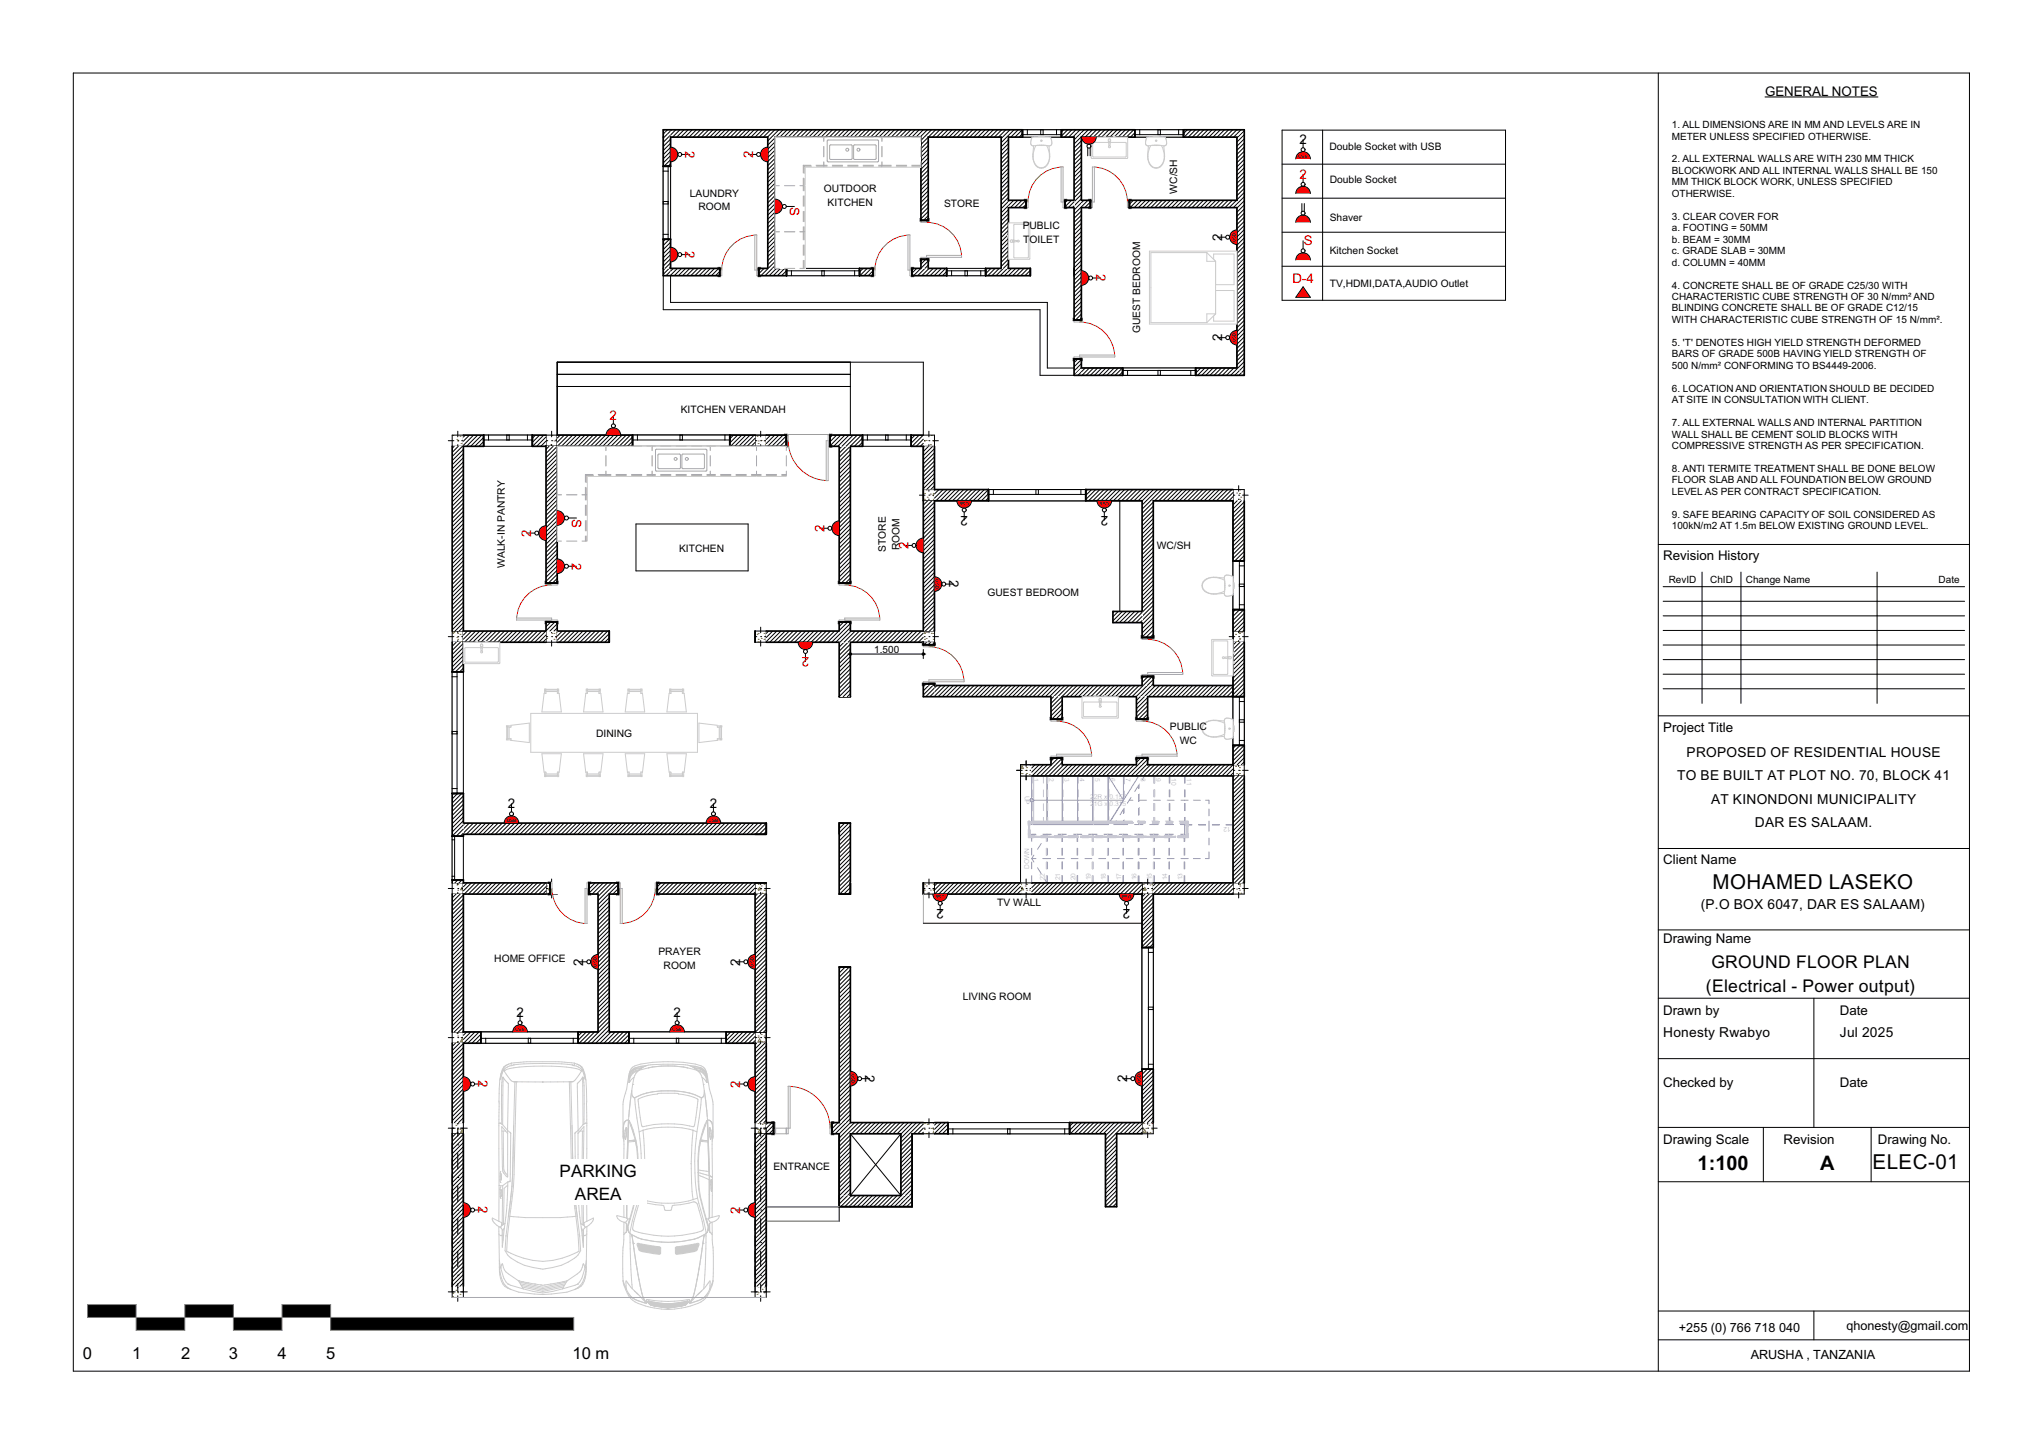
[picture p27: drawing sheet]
<svg xmlns="http://www.w3.org/2000/svg" width="420mm" height="297mm" viewBox="0 0 420 297" stroke-linecap="round" stroke-linejoin="round" font-family="sans-serif">
<defs><g id="words">
<g font-size="4.2">
<text x="352.2" y="182.9">MOHAMED LASEKO</text>
<text x="385.2" y="240.5">ELEC-01</text>
</g>
<g font-size="4.1">
<text x="349.2" y="240.6">1:100</text>
<text x="374.4" y="240.6">A</text>
</g>
<g font-size="3.6">
<text x="350.9" y="203.9">(Electrical - Power output)</text>
<text x="352" y="199.1">GROUND FLOOR PLAN</text>
</g>
<g font-size="3.5">
<text x="115.1" y="242.1">PARKING</text>
<text x="118.2" y="246.8">AREA</text>
</g>
<g font-size="3.4">
<text x="17.1" y="279.5">0</text>
<text x="27.2" y="279.5">1</text>
<text x="37.2" y="279.5">2</text>
<text x="47.1" y="279.5">3</text>
<text x="57.1" y="279.5">4</text>
<text x="67.1" y="279.5">5</text>
<text x="117.8" y="279.5">10 m</text>
</g>
<g font-size="2.8">
<text x="346.9" y="155.7">PROPOSED OF RESIDENTIAL HOUSE</text>
<text x="345" y="160.5">TO BE BUILT AT PLOT NO. 70, BLOCK 41</text>
<text x="351.9" y="165.3">AT KINONDONI MUNICIPALITY</text>
<text x="360.9" y="170.1">DAR ES SALAAM.</text>
<text x="349.8" y="187.1">(P.O BOX 6047, DAR ES SALAAM)</text>
<text x="342.1" y="213.4">Honesty Rwabyo</text>
<text x="378.4" y="213.4">Jul 2025</text>
</g>
<g font-size="2.7">
<text x="363" y="19.7">GENERAL NOTES</text>
<text x="267.3" y="29.7">2</text>
<text x="251.4" y="49.5" transform="rotate(-90 251.4 49.5)">2</text>
<text x="251.4" y="70.2" transform="rotate(-90 251.4 70.2)">2</text>
<text x="199.1" y="106" transform="rotate(180 199.1 106)">2</text>
<text x="227.9" y="106" transform="rotate(180 227.9 106)">2</text>
<text x="195.2" y="119.4" transform="rotate(90 195.2 119.4)">2</text>
<text x="342.1" y="115.1">Revision History</text>
<text x="342.1" y="150.5">Project Title</text>
<text x="104.4" y="166.3">2</text>
<text x="146" y="166.3">2</text>
<text x="342.1" y="177.7">Client Name</text>
<text x="194.1" y="186.9" transform="rotate(180 194.1 186.9)">2</text>
<text x="232.5" y="186.9" transform="rotate(180 232.5 186.9)">2</text>
<text x="342.1" y="194">Drawing Name</text>
<text x="120" y="198.6" transform="rotate(-90 120 198.6)">2</text>
<text x="152.3" y="198.6" transform="rotate(-90 152.3 198.6)">2</text>
<text x="106.2" y="209.2">2</text>
<text x="138.5" y="209.2">2</text>
<text x="342.1" y="208.8">Drawn by</text>
<text x="378.4" y="208.8">Date</text>
<text x="177.9" y="221.1" transform="rotate(90 177.9 221.1)">2</text>
<text x="231.9" y="222.6" transform="rotate(-90 231.9 222.6)">2</text>
<text x="342.1" y="223.6">Checked by</text>
<text x="378.4" y="223.6">Date</text>
<text x="342.1" y="235.4">Drawing Scale</text>
<text x="366.8" y="235.4">Revision</text>
<text x="386.3" y="235.4">Drawing No.</text>
</g>
<g font-size="2.7" fill="#f00">
<text x="141" y="31" transform="rotate(90 141 31)">2</text>
<text x="154.9" y="32.5" transform="rotate(-90 154.9 32.5)">2</text>
<text x="267.3" y="36.8">2</text>
<text x="162.5" y="42.6" transform="rotate(90 162.5 42.6)">S</text>
<text x="141" y="51.6" transform="rotate(90 141 51.6)">2</text>
<text x="268.2" y="50.5">S</text>
<text x="225.5" y="56.4" transform="rotate(90 225.5 56.4)">2</text>
<text x="265.8" y="58.3">D-4</text>
<text x="125.4" y="86.5">2</text>
<text x="117.6" y="106.7" transform="rotate(90 117.6 106.7)">S</text>
<text x="109.3" y="110.4" transform="rotate(-90 109.3 110.4)">2</text>
<text x="169.6" y="109.4" transform="rotate(-90 169.6 109.4)">2</text>
<text x="186.9" y="112.9" transform="rotate(-90 186.9 112.9)">2</text>
<text x="117.6" y="115.7" transform="rotate(90 117.6 115.7)">2</text>
<text x="166.4" y="135.1" transform="rotate(180 166.4 135.1)">2</text>
<text x="98.3" y="222.2" transform="rotate(90 98.3 222.2)">2</text>
<text x="152.3" y="223.7" transform="rotate(-90 152.3 223.7)">2</text>
<text x="98.3" y="248.1" transform="rotate(90 98.3 248.1)">2</text>
<text x="152.3" y="249.6" transform="rotate(-90 152.3 249.6)">2</text>
</g>
<g font-size="2.6">
<text x="345.3" y="273.9">+255 (0) 766 718 040</text>
<text x="379.8" y="273.6">qhonesty@gmail.com</text>
<text x="360.1" y="279.4">ARUSHA , TANZANIA</text>
</g>
<g font-size="2.1">
<text x="343.9" y="26.3">1. ALL DIMENSIONS ARE IN MM AND LEVELS ARE IN</text>
<text x="343.9" y="28.7">METER UNLESS SPECIFIED OTHERWISE.</text>
<text x="273.4" y="30.8">Double Socket with USB</text>
<text x="343.9" y="33.4">2. ALL EXTERNAL WALLS ARE WITH 230 MM THICK</text>
<text x="343.9" y="35.8">BLOCKWORK AND ALL INTERNAL WALLS SHALL BE 150</text>
<text x="141.9" y="40.4">LAUNDRY</text>
<text x="169.5" y="39.5">OUTDOOR</text>
<text x="242.1" y="39.8" transform="rotate(-90 242.1 39.8)">WC/SH</text>
<text x="273.5" y="37.7">Double Socket</text>
<text x="343.9" y="38.1">MM THICK BLOCK WORK, UNLESS SPECIFIED</text>
<text x="343.9" y="40.5">OTHERWISE.</text>
<text x="143.7" y="43.3">ROOM</text>
<text x="170.2" y="42.4">KITCHEN</text>
<text x="194.2" y="42.6">STORE</text>
<text x="210.3" y="47.2">PUBLIC</text>
<text x="273.5" y="45.5">Shaver</text>
<text x="343.9" y="45.2">3. CLEAR COVER FOR</text>
<text x="343.9" y="47.6">a. FOOTING = 50MM</text>
<text x="210.5" y="50">TOILET</text>
<text x="273.5" y="52.3">Kitchen Socket</text>
<text x="343.9" y="49.9">b. BEAM = 30MM</text>
<text x="343.9" y="52.3">c. GRADE SLAB = 30MM</text>
<text x="273.5" y="59.1">TV,HDMI,DATA,AUDIO Outlet</text>
<text x="343.9" y="54.6">d. COLUMN = 40MM</text>
<text x="343.9" y="59.3">4. CONCRETE SHALL BE OF GRADE C25/30 WITH</text>
<text x="343.9" y="61.7">CHARACTERISTIC CUBE STRENGTH OF 30 N/mm² AND</text>
<text x="343.9" y="64.1">BLINDING CONCRETE SHALL BE OF GRADE C12/15</text>
<text x="234.5" y="68.5" transform="rotate(-90 234.5 68.5)">GUEST BEDROOM</text>
<text x="343.9" y="66.4">WITH CHARACTERISTIC CUBE STRENGTH OF 15 N/mm².</text>
<text x="343.9" y="71.1">5. 'T' DENOTES HIGH YIELD STRENGTH DEFORMED</text>
<text x="343.9" y="73.5">BARS OF GRADE 500B HAVING YIELD STRENGTH OF</text>
<text x="343.9" y="75.8">500 N/mm² CONFORMING TO BS4449-2006.</text>
<text x="343.9" y="80.6">6. LOCATION AND ORIENTATION SHOULD BE DECIDED</text>
<text x="343.9" y="82.9">AT SITE IN CONSULTATION WITH CLIENT.</text>
<text x="140" y="85">KITCHEN VERANDAH</text>
<text x="343.9" y="87.6">7. ALL EXTERNAL WALLS AND INTERNAL PARTITION</text>
<text x="343.9" y="90">WALL SHALL BE CEMENT SOLID BLOCKS WITH</text>
<text x="343.9" y="92.3">COMPRESSIVE STRENGTH AS PER SPECIFICATION.</text>
<text x="343.9" y="97.1">8. ANTI TERMITE TREATMENT SHALL BE DONE BELOW</text>
<text x="343.9" y="99.4">FLOOR SLAB AND ALL FOUNDATION BELOW GROUND</text>
<text x="343.9" y="101.8">LEVEL AS PER CONTRACT SPECIFICATION.</text>
<text x="343.9" y="106.5">9. SAFE BEARING CAPACITY OF SOIL CONSIDERED AS</text>
<text x="139.7" y="113.5">KITCHEN</text>
<text x="182.2" y="113.5" transform="rotate(-90 182.2 113.5)">STORE</text>
<text x="185" y="113.1" transform="rotate(-90 185 113.1)">ROOM</text>
<text x="237.9" y="113">WC/SH</text>
<text x="343.9" y="108.8">100kN/m2 AT 1.5m BELOW EXISTING GROUND LEVEL.</text>
<text x="103.8" y="116.8" transform="rotate(-90 103.8 116.8)">WALK-IN PANTRY</text>
<text x="343.2" y="119.8">RevID</text>
<text x="351.7" y="119.8">ChID</text>
<text x="359.1" y="119.8">Change Name</text>
<text x="398.7" y="119.8">Date</text>
<text x="203.1" y="122.6">GUEST BEDROOM</text>
<text x="179.8" y="134.2">1.500</text>
<text x="122.6" y="151.6">DINING</text>
<text x="240.6" y="150.2">PUBLIC</text>
<text x="242.7" y="153">WC</text>
<text x="205.1" y="186.3">TV WALL</text>
<text x="101.7" y="197.9">HOME OFFICE</text>
<text x="135.4" y="196.5">PRAYER</text>
<text x="136.5" y="199.3">ROOM</text>
<text x="198" y="205.6">LIVING ROOM</text>
<text x="159.1" y="240.6">ENTRANCE</text>
</g>
<g font-size="1.4" fill="#aaf">
<text x="212.7" y="160.1" transform="rotate(90 212.7 160.1)">1</text>
<text x="215.8" y="160.1" transform="rotate(90 215.8 160.1)">2</text>
<text x="219" y="160.1" transform="rotate(90 219 160.1)">3</text>
<text x="222.1" y="160.1" transform="rotate(90 222.1 160.1)">4</text>
<text x="225.2" y="160.1" transform="rotate(90 225.2 160.1)">5</text>
<text x="228.4" y="160.1" transform="rotate(90 228.4 160.1)">6</text>
<text x="231.5" y="160.1" transform="rotate(90 231.5 160.1)">7</text>
<text x="234.7" y="160.1" transform="rotate(90 234.7 160.1)">8</text>
<text x="237.8" y="160.1" transform="rotate(90 237.8 160.1)">9</text>
<text x="241" y="160.1" transform="rotate(90 241 160.1)">10</text>
<text x="244.1" y="160.1" transform="rotate(90 244.1 160.1)">11</text>
<text x="210.8" y="163.6" transform="rotate(90 210.8 163.6)">UP</text>
<text x="224.2" y="165.8">21G x</text>
<text x="224.2" y="164.3">22R x</text>
<text x="228.2" y="164.3">0.157</text>
<text x="228.2" y="165.8">0.315</text>
<text x="253.2" y="170.1" transform="rotate(180 253.2 170.1)">12</text>
<text x="211.6" y="178.8" transform="rotate(-90 211.6 178.8)">DOWN</text>
<text x="214.9" y="181.1" transform="rotate(-90 214.9 181.1)">22</text>
<text x="218" y="181.1" transform="rotate(-90 218 181.1)">21</text>
<text x="221.2" y="181.1" transform="rotate(-90 221.2 181.1)">20</text>
<text x="224.3" y="181.1" transform="rotate(-90 224.3 181.1)">19</text>
<text x="227.5" y="181.1" transform="rotate(-90 227.5 181.1)">18</text>
<text x="230.6" y="181.1" transform="rotate(-90 230.6 181.1)">17</text>
<text x="233.8" y="181.1" transform="rotate(-90 233.8 181.1)">16</text>
<text x="236.9" y="181.1" transform="rotate(-90 236.9 181.1)">15</text>
<text x="240.1" y="181.1" transform="rotate(-90 240.1 181.1)">14</text>
<text x="243.2" y="181.1" transform="rotate(-90 243.2 181.1)">13</text>
</g>
<text font-size="1.4" fill="#fff" x="13.8" y="283.3">GSPublisherVersion 0.0.100.100</text>
<g font-size="1">
<text x="267" y="32.5">USB</text>
<text x="254.2" y="49.8" transform="rotate(-90 254.2 49.8)">USB</text>
<text x="254.2" y="70.4" transform="rotate(-90 254.2 70.4)">USB</text>
<text x="199.3" y="103.2" transform="rotate(180 199.3 103.2)">USB</text>
<text x="228.1" y="103.2" transform="rotate(180 228.1 103.2)">USB</text>
<text x="192.4" y="119.1" transform="rotate(90 192.4 119.1)">USB</text>
<text x="104.2" y="169.1">USB</text>
<text x="145.8" y="169.1">USB</text>
<text x="194.4" y="184.1" transform="rotate(180 194.4 184.1)">USB</text>
<text x="232.7" y="184.1" transform="rotate(180 232.7 184.1)">USB</text>
<text x="122.8" y="198.8" transform="rotate(-90 122.8 198.8)">USB</text>
<text x="155.1" y="198.8" transform="rotate(-90 155.1 198.8)">USB</text>
<text x="106" y="212">USB</text>
<text x="138.3" y="212">USB</text>
<text x="175.1" y="220.9" transform="rotate(90 175.1 220.9)">USB</text>
<text x="234.7" y="222.8" transform="rotate(-90 234.7 222.8)">USB</text>
</g>
</g></defs>
<g fill="#000">
<path d="M18 268.3h10v2.7h-10z" fill-rule="evenodd"/>
<path d="M28 271h10v2.6h-10z" fill-rule="evenodd"/>
<path d="M38 268.3h10v2.7h-10z" fill-rule="evenodd"/>
<path d="M48 271h10v2.6h-10z" fill-rule="evenodd"/>
<path d="M58 268.3h10v2.7h-10z" fill-rule="evenodd"/>
<path d="M68 271h50v2.6h-50z" fill-rule="evenodd"/>
</g>
<path d="M18 268.3v2.7h100v2.6h-50v-5.3h-10v5.3h-10v-5.3h-10v5.3h-10v-5.3z" fill="none" stroke="#7f7f7f" stroke-width=".21"/>
<path d="M341.1 112h64M341.1 147.2h64M341.1 174.5h64M341.1 191.3h64M341.1 205.3h64M341.1 217.7h64M341.1 231.9h64M341.1 243.1h64" fill="none" stroke="#000" stroke-width=".21"/>
<path d="M342.1 117.7h62v27h-62z" fill-rule="evenodd" fill="#fff"/>
<g fill="none" stroke="#000" stroke-width=".21">
<path d="M15.1 15h390v267h-390zM341.1 15v267M363 19.9h23.3M350.1 117.7v27M358.1 117.7v27M386.1 117.7v27M342.1 120.7h62M342.1 123.7h62M342.1 126.7h62M342.1 129.7h62M342.1 132.7h62M342.1 135.7h62"/>
<path d="M342.1 138.7h62M342.1 141.7h62M373.1 205.3v26.6M362.7 231.9v11.2M384.9 231.9v11.2M341.1 269.7h64M341.1 275.6h64M373.1 269.7v5.9"/>
</g>
<!-- layer: Structural - Bearing -->
<path d="M112.3 129.8h2.3v2.3h-2.3z" fill-rule="evenodd" fill="#fff"/>
<path d="M112.4 131.3h.1M113.5 130.3h.1M113.9 131.5h.1M113.9 130.3h.1M114.3 131.1h.1M114.6 129.9v.1" fill="none" stroke="#9f9f00" stroke-width=".21"/>
<path d="M111.5 130.9h1.2M112.3 129.8h2.3v2.3h-2.3zM113.5 130.9h.1M113.5 129v1.1M113.5 131.7v1.2M114.3 130.9h1.1" fill="none" stroke="#000" stroke-width=".21"/>
<path d="M189.9 89.5h2.3v2.3h-2.3z" fill-rule="evenodd" fill="#fff"/>
<path d="M190.1 90.7h.1M190.5 90.6h.1M191.3 91.4h.1M191.6 89.5h.1M191.9 90.7h.1" fill="none" stroke="#9f9f00" stroke-width=".21"/>
<path d="M189.1 90.6h1.2M189.9 89.5h2.3v2.3h-2.3zM191.1 90.6h.1M191.1 88.7v1.1M191.1 91.4v1.2M191.9 90.6h1.1" fill="none" stroke="#000" stroke-width=".21"/>
<path d="M93 264.6h2.3v2.3h-2.3z" fill-rule="evenodd" fill="#fff"/>
<path d="M93.1 266.9l.1-.2 .1 .2M93.1 266h.1M93.8 265.4h.1M94.1 265.9h.1M94.1 264.7h.1M94.6 266.2h.1" fill="none" stroke="#9f9f00" stroke-width=".21"/>
<path d="M92.2 265.7h1.2M93 264.6h2.3v2.3h-2.3zM94.2 265.7h.1M94.2 263.8v1.1M94.2 266.5v1.2M95 265.7h1.1" fill="none" stroke="#000" stroke-width=".21"/>
<path d="M155.3 264.6h2.3v2.3h-2.3z" fill-rule="evenodd" fill="#fff"/>
<path d="M155.7 266.2h.1M155.9 265.9h.1M155.9 264.7h.1M156.8 265.2h.1M157.1 265.9h.1M157.1 264.7h.1" fill="none" stroke="#9f9f00" stroke-width=".21"/>
<path d="M154.5 265.7h1.2M155.3 264.6h2.3v2.3h-2.3zM156.5 265.7h.1M156.5 263.8v1.1M156.5 266.5v1.2M157.3 265.7h1.1" fill="none" stroke="#000" stroke-width=".21"/>
<path d="M234.9 230.9h2.3v2.3h-2.3z" fill-rule="evenodd" fill="#fff"/>
<path d="M235.1 232.3h.1M235.1 231.1h.1M235.4 232.4l.3 .5h-.6zM235.7 232.1h.1M236.3 231.4h.1M236.5 232.9h.1M236.9 232.3h.1M236.9 231.1h.1M237.2 232.3h.1" fill="none" stroke="#9f9f00" stroke-width=".21"/>
<path d="M234.1 232h1.2M234.9 230.9h2.3v2.3h-2.3zM236.1 232h.1M236.1 230.1v1.1M236.1 232.8v1.2M236.9 232h1.1" fill="none" stroke="#000" stroke-width=".21"/>
<path d="M253.6 181.6h2.3v2.3h-2.3z" fill-rule="evenodd" fill="#fff"/>
<path d="M253.6 182.8l.1 .2h-.1M254.4 182.9h.1M254.9 183.1h.1M254.9 181.9h.1M255 182.2h.1M255.2 183.7h.1M255.8 183.1h.1" fill="none" stroke="#9f9f00" stroke-width=".21"/>
<path d="M252.8 182.7h1.2M253.6 181.6h2.3v2.3h-2.3zM254.8 182.7h.1M254.8 180.8v1.1M254.8 183.5v1.2M255.6 182.7h1.1" fill="none" stroke="#000" stroke-width=".21"/>
<path d="M209.9 181.6h2.3v2.3h-2.3z" fill-rule="evenodd" fill="#fff"/>
<path d="M209.9 183.1h.1M209.9 181.9h.1M210.2 182.9h.1M210.2 182.5l.3 .5h-.6zM210.9 182.2h.1M211.1 183.7h.1M211.1 183.1h.1M211.1 181.9h.1M211.7 183.1h.1" fill="none" stroke="#9f9f00" stroke-width=".21"/>
<path d="M209.1 182.7h1.2M209.9 181.6h2.3v2.3h-2.3zM211.1 182.7h.1M211.1 180.8v1.1M211.1 183.5v1.2M211.9 182.7h1.1" fill="none" stroke="#000" stroke-width=".21"/>
<path d="M112.3 89.5h2.3v2.3h-2.3z" fill-rule="evenodd" fill="#fff"/>
<path d="M112.4 90.6h.1M113.3 91.4h.1M113.5 89.5h.1M113.9 90.7h.1M114.3 90.4h.1" fill="none" stroke="#9f9f00" stroke-width=".21"/>
<path d="M111.5 90.6h1.2M112.3 89.5h2.3v2.3h-2.3zM113.5 90.6h.1M113.5 88.7v1.1M113.5 91.4v1.2M114.3 90.6h1.1" fill="none" stroke="#000" stroke-width=".21"/>
<path d="M155.3 89.5h2.3v2.3h-2.3z" fill-rule="evenodd" fill="#fff"/>
<path d="M155.7 89.7h.1M155.9 91.2h.1M155.9 90.7h.1M156.6 90.6h.1M157.1 90.7h.1M157.4 91.4h.1" fill="none" stroke="#9f9f00" stroke-width=".21"/>
<path d="M154.5 90.6h1.2M155.3 89.5h2.3v2.3h-2.3zM156.5 90.6h.1M156.5 88.7v1.1M156.5 91.4v1.2M157.3 90.6h1.1" fill="none" stroke="#000" stroke-width=".21"/>
<path d="M253.6 100.7h2.3v2.3h-2.3z" fill-rule="evenodd" fill="#fff"/>
<path d="M253.6 101.7l.1 .3h-.1M254.4 101.4h.1M254.9 102.7h.1M254.9 101.5h.1M255 100.8h.1M255.2 102.3h.1M255.8 101.6h.1" fill="none" stroke="#9f9f00" stroke-width=".21"/>
<path d="M254.8 99.9v1.1M252.8 101.8h1.2M253.6 100.7h2.3v2.3h-2.3zM254.8 101.8h.1M254.8 102.6v1.2M255.6 101.8h1.1" fill="none" stroke="#000" stroke-width=".21"/>
<path d="M155.3 181.6h2.3v2.3h-2.3z" fill-rule="evenodd" fill="#fff"/>
<path d="M155.9 182.9h.1M155.9 183.1h.1M155.9 181.9h.1M156.2 182.5l.3 .5h-.6zM156.6 182.2h.1M156.8 183.7h.1M157.1 183.1h.1M157.1 181.9h.1M157.4 183.1h.1" fill="none" stroke="#9f9f00" stroke-width=".21"/>
<path d="M154.5 182.7h1.2M155.3 181.6h2.3v2.3h-2.3zM156.5 182.7h.1M156.5 180.8v1.1M156.5 183.5v1.2M157.3 182.7h1.1" fill="none" stroke="#000" stroke-width=".21"/>
<path d="M93 181.6h2.3v2.3h-2.3z" fill-rule="evenodd" fill="#fff"/>
<path d="M94 182h.1M94.1 183.1h.1M94.1 181.9h.1M94.8 182.9h.1M95.3 183l-.3-.5-.3 .5h.6" fill="none" stroke="#9f9f00" stroke-width=".21"/>
<path d="M92.2 182.7h1.2M93 181.6h2.3v2.3h-2.3zM94.2 182.7h.1M94.2 180.8v1.1M94.2 183.5v1.2M95 182.7h1.1" fill="none" stroke="#000" stroke-width=".21"/>
<path d="M93 212.3h2.3v2.3h-2.3z" fill-rule="evenodd" fill="#fff"/>
<path d="M93.8 214.5h.1M94 212.6h.1M94.1 214.3h.1M94.1 213.1h.1M94.8 213.4h.1M95.3 214.1l-.3-.4-.3 .5h.6" fill="none" stroke="#9f9f00" stroke-width=".21"/>
<path d="M92.2 213.4h1.2M93 212.3h2.3v2.3h-2.3zM94.2 213.4h.1M94.2 211.5v1.1M94.2 214.2v1.2M95 213.4h1.1" fill="none" stroke="#000" stroke-width=".21"/>
<path d="M155.3 212.3h2.3v2.3h-2.3z" fill-rule="evenodd" fill="#fff"/>
<path d="M155.9 213.4h.1M155.9 214.3h.1M155.9 213.1h.1M156.2 213.7l.3 .5h-.6zM156.6 212.8h.1M156.8 214.3h.1M157.1 214.3h.1M157.1 213.1h.1M157.4 213.6h.1" fill="none" stroke="#9f9f00" stroke-width=".21"/>
<path d="M154.5 213.4h1.2M155.3 212.3h2.3v2.3h-2.3zM156.5 213.4h.1M156.5 211.5v1.1M156.5 214.2v1.2M157.3 213.4h1.1" fill="none" stroke="#000" stroke-width=".21"/>
<path d="M155.3 230.9h2.3v2.3h-2.3z" fill-rule="evenodd" fill="#fff"/>
<path d="M155.7 232.3h.1M155.9 232.3h.1M155.9 231.1h.1M156.2 232.4l.3 .5h-.6zM156.6 233.1h.1M156.8 231.2h.1M157.1 232.3h.1M157.1 231.1h.1" fill="none" stroke="#9f9f00" stroke-width=".21"/>
<path d="M154.5 232h1.2M155.3 230.9h2.3v2.3h-2.3zM156.5 232h.1M156.5 230.1v1.1M156.5 232.8v1.2M157.3 232h1.1" fill="none" stroke="#000" stroke-width=".21"/>
<path d="M93 230.9h2.3v2.3h-2.3z" fill-rule="evenodd" fill="#fff"/>
<path d="M93.1 232.1h.1M93.8 231.4h.1M94 232.9h.1M94.1 232.3h.1M94.1 231.1h.1M94.6 232.3h.1M95.3 232.8l-.3-.4-.3 .5h.6" fill="none" stroke="#9f9f00" stroke-width=".21"/>
<path d="M92.2 232h1.2M93 230.9h2.3v2.3h-2.3zM94.2 232h.1M94.2 230.1v1.1M94.2 232.8v1.2M95 232h1.1" fill="none" stroke="#000" stroke-width=".21"/>
<path d="M155.3 129.8h2.3v2.3h-2.3z" fill-rule="evenodd" fill="#fff"/>
<path d="M155.7 130.5h.1M155.9 132h.1M155.9 131.5h.1M155.9 130.3h.1M156.6 131.3h.1M157.1 131.5h.1M157.1 130.3h.1" fill="none" stroke="#9f9f00" stroke-width=".21"/>
<path d="M154.5 130.9h1.2M155.3 129.8h2.3v2.3h-2.3zM156.5 130.9h.1M156.5 129v1.1M156.5 131.7v1.2M157.3 130.9h1.1" fill="none" stroke="#000" stroke-width=".21"/>
<path d="M209.9 157.3h2.3v2.3h-2.3z" fill-rule="evenodd" fill="#fff"/>
<path d="M209.9 159.1h.1M209.9 157.9h.1M210 157.6h.1M210.2 159.1h.1M210.2 157.6l.3 .5h-.6zM210.9 158.5h.1M211.1 159.1h.1M211.1 157.9h.1M211.7 159.3h.1M211.9 157.4h.1" fill="none" stroke="#9f9f00" stroke-width=".21"/>
<path d="M209.1 158.4h1.2M209.9 157.3h2.3v2.3h-2.3zM211.1 158.4h.1M211.1 156.5v1.1M211.1 159.2v1.2M211.9 158.4h1.1" fill="none" stroke="#000" stroke-width=".21"/>
<path d="M253.6 157.3h2.3v2.3h-2.3z" fill-rule="evenodd" fill="#fff"/>
<path d="M253.6 157.9l.1 .2h-.1M254.1 157.6h.1M254.4 159.1h.1M254.9 159.1h.1M254.9 157.9h.1M255 158.5h.1M255.8 159.3h.1" fill="none" stroke="#9f9f00" stroke-width=".21"/>
<path d="M252.8 158.4h1.2M253.6 157.3h2.3v2.3h-2.3zM254.8 158.4h.1M254.8 156.5v1.1M254.8 159.2v1.2M255.6 158.4h1.1" fill="none" stroke="#000" stroke-width=".21"/>
<path d="M189.9 230.9h2.3v2.3h-2.3z" fill-rule="evenodd" fill="#fff"/>
<path d="M190.1 232.3h.1M190.1 231.1h.1M190.5 233.1h.1M190.7 231.2h.1M191.6 232.1h.1M191.9 232.3h.1M191.9 231.1h.1M192.2 231.4h.1M192.2 232.4l-.3 .5h.3" fill="none" stroke="#9f9f00" stroke-width=".21"/>
<path d="M189.1 232h1.2M189.9 230.9h2.3v2.3h-2.3zM191.1 232h.1M191.1 230.1v1.1M191.1 232.8v1.2M191.9 232h1.1" fill="none" stroke="#000" stroke-width=".21"/>
<path d="M112.3 181.6h2.3v2.3h-2.3z" fill-rule="evenodd" fill="#fff"/>
<path d="M112.4 182.2h.1M112.6 183.7h.1M113 182.5l.3 .5h-.6zM113.3 183.1h.1M113.9 183.1h.1M113.9 181.9h.1M114.3 182h.1" fill="none" stroke="#9f9f00" stroke-width=".21"/>
<path d="M111.5 182.7h1.2M112.3 181.6h2.3v2.3h-2.3zM113.5 182.7h.1M113.5 180.8v1.1M113.5 183.5v1.2M114.3 182.7h1.1" fill="none" stroke="#000" stroke-width=".21"/>
<path d="M189.9 181.6h2.3v2.3h-2.3z" fill-rule="evenodd" fill="#fff"/>
<path d="M190.1 183.1h.1M190.1 181.9h.1M190.5 182.2h.1M190.7 183.7h.1M191.3 183.1h.1M191.9 183.1h.1M191.9 181.9h.1M192.2 182.5l-.3 .5h.3" fill="none" stroke="#9f9f00" stroke-width=".21"/>
<path d="M189.1 182.7h1.2M189.9 181.6h2.3v2.3h-2.3zM191.1 182.7h.1M191.1 180.8v1.1M191.1 183.5v1.2M191.9 182.7h1.1" fill="none" stroke="#000" stroke-width=".21"/>
<path d="M189.9 129.8h2.3v2.3h-2.3z" fill-rule="evenodd" fill="#fff"/>
<path d="M190.1 131.5h.1M190.1 130.3h.1M190.3 129.8l-.2 .2h.6l-.1-.2M190.5 131.3h.1M191.6 130.3h.1M191.9 131.5h.1M191.9 130.3h.1" fill="none" stroke="#9f9f00" stroke-width=".21"/>
<path d="M189.1 130.9h1.2M189.9 129.8h2.3v2.3h-2.3zM191.1 130.9h.1M191.1 129v1.1M191.1 131.7v1.2M191.9 130.9h1.1" fill="none" stroke="#000" stroke-width=".21"/>
<path d="M253.6 129.8h2.3v2.3h-2.3z" fill-rule="evenodd" fill="#fff"/>
<path d="M254.1 130.5h.1M254.4 132h.1M254.9 131.5h.1M254.9 130.3h.1M255 131.3h.1M255.1 129.8l-.2 .2h.6l-.1-.2" fill="none" stroke="#9f9f00" stroke-width=".21"/>
<path d="M252.8 130.9h1.2M253.6 129.8h2.3v2.3h-2.3zM254.8 130.9h.1M254.8 129v1.1M254.8 131.7v1.2M255.6 130.9h1.1" fill="none" stroke="#000" stroke-width=".21"/>
<path d="M189.9 100.7h2.3v2.3h-2.3z" fill-rule="evenodd" fill="#fff"/>
<path d="M190.1 102.7h.1M190.1 101.5h.1M190.5 100.8h.1M190.7 102.3h.1M191.3 101.6h.1M191.9 102.7h.1M191.9 101.5h.1M192.2 102.5h.1M192.2 101.5l-.3 .5h.3" fill="none" stroke="#9f9f00" stroke-width=".21"/>
<path d="M191.1 99.9v1.1M189.1 101.8h1.2M189.9 100.7h2.3v2.3h-2.3zM191.1 101.8h.1M191.1 102.6v1.2M191.9 101.8h1.1" fill="none" stroke="#000" stroke-width=".21"/>
<path d="M209.9 157.3h2.3v2.3h-2.3z" fill-rule="evenodd" fill="#fff"/>
<path d="M209.9 159.1h.1M209.9 157.9h.1M210 157.6h.1M210.2 159.1h.1M210.2 157.6l.3 .5h-.6zM210.9 158.5h.1M211.1 159.1h.1M211.1 157.9h.1M211.7 159.3h.1M211.9 157.4h.1" fill="none" stroke="#9f9f00" stroke-width=".21"/>
<path d="M209.1 158.4h1.2M209.9 157.3h2.3v2.3h-2.3zM211.1 158.4h.1M211.1 156.5v1.1M211.1 159.2v1.2M211.9 158.4h1.1" fill="none" stroke="#000" stroke-width=".21"/>
<path d="M234.9 181.6h2.3v2.3h-2.3z" fill-rule="evenodd" fill="#fff"/>
<path d="M235.1 183.1h.1M235.1 181.9h.1M235.4 182.5l.3 .5h-.6zM235.5 183.1h.1M236.5 182h.1M236.9 183.1h.1M236.9 181.9h.1" fill="none" stroke="#9f9f00" stroke-width=".21"/>
<path d="M234.1 182.7h1.2M234.9 181.6h2.3v2.3h-2.3zM236.1 182.7h.1M236.1 180.8v1.1M236.1 183.5v1.2M236.9 182.7h1.1" fill="none" stroke="#000" stroke-width=".21"/>
<path d="M93 89.5h2.3v2.3h-2.3z" fill-rule="evenodd" fill="#fff"/>
<path d="M93.1 89.5h.1M94 90.4h.1M94.1 90.7h.1M94.6 89.7h.1M94.8 91.2h.1" fill="none" stroke="#9f9f00" stroke-width=".21"/>
<path d="M92.2 90.6h1.2M93 89.5h2.3v2.3h-2.3zM94.2 90.6h.1M94.2 88.7v1.1M94.2 91.4v1.2M95 90.6h1.1" fill="none" stroke="#000" stroke-width=".21"/>
<path d="M93 129.8h2.3v2.3h-2.3z" fill-rule="evenodd" fill="#fff"/>
<path d="M93.1 129.8l-.1 .1M93.1 130.3h.1M93.4 129.8l.1 .2h-.5M94 131.1h.1M94.1 131.5h.1M94.1 130.3h.1M94.6 130.5h.1M94.8 132h.1" fill="none" stroke="#9f9f00" stroke-width=".21"/>
<g fill="none" stroke="#000" stroke-width=".21">
<path d="M136.4 26.7h119.5v50.5h-42v-13.5h-77.5zM137.9 28.2h116.5v47.5h-39v-13.5h-77.5zM114.6 79.5h60.3M114.6 77h60.3M174.9 74.5v15h-60.3M114.6 91.8v-17.3h75.3v28.5h63.7M189.9 91.8h-94.6v120.5h62.3v38.9h15v-5.3h12.7v-15M253.6 103l.1 78.6h-18.8v49.3h-77.3M253.6 103v54.3h-43.7v26.6h25M92.2 130.9h1.2M94.2 130.9h.1M94.2 129v1.1"/>
<path d="M94.2 131.7v1.2M95 130.9h1.1M95.3 129.8h-2.3v2.3h2.3M157.6 248.2h15"/>
</g>
<g fill="none" stroke="#aaf" stroke-width=".21">
<path d="M212.4 159.6v1.5M214.6 159.6v1.5M215.5 159.6v1.5M218.6 159.6v1.5M221.8 159.6v1.5M224.9 159.6v1.5M228.1 159.6v1.3M231.2 159.6v1.7M234.2 159.6h-21.6v10h15.3M237.5 159.6v1.5M240.7 159.6v1.5M243.8 159.6v1.5"/>
<path d="M212.4 162.5v1.4M212.4 165.3v1.4M212.4 168.1v1.5M214.6 162.5v1.4M214.6 165.3v1.4M214.6 168.1v1.5M215.2 171.6v1.5M215.2 174.5v1.4M215.2 177.3v1.4M215.5 162.5v1.4M215.5 165.3v1.4M215.5 168.1v1.5"/>
<path d="M218.3 171.6v1.5M218.3 174.5v1.4M218.3 177.3v1.4M218.6 162.5v1.4M218.6 165.3v1.4M218.6 168.1v1.5M221.5 171.6v1.5M221.5 174.5v1.4M221.5 177.3v1.4M221.8 162.5v1.4M221.8 165.3v1.4M221.8 168.1v1.5"/>
<path d="M224.6 171.6v1.5M224.6 174.5v1.4M224.6 177.3v1.4M224.9 162.5v1.4M224.9 165.3v1.4M224.9 168.1v1.5M227.8 171.6v1.5M227.8 174.5v1.4M227.8 177.3v1.4M228.1 162.4v1.4M228.1 165.2v1.4M228.1 168v1.4"/>
<path d="M230.9 171.6v1.5M230.9 174.5v1.4M230.9 177.3v1.4M231.2 162.7v1.7M231.2 166.2v1M231.2 168.6v1M234.1 171.6v1.5M234.1 174.5v1.4M234.1 177.3v1.4M234.4 161.2v.8M234.4 163.3v1.4M234.4 166.1v1.4"/>
<path d="M234.4 168.9v.7M237.2 171.6v1.5M237.2 174.5v1.4M237.2 177.3v1.4M237.5 162.5v1.4M237.5 165.3v1.4M237.5 168.1v1.5M240.4 171.6v1.5M240.4 174.5v1.4M240.4 177.3v1.4M240.7 162.5v1.4M240.7 165.3v1.4"/>
<path d="M240.7 168.1v1.5M243.5 171.6v1.5M243.5 174.5v1.4M243.5 177.3v1.4M243.7 169.7h1.4M243.8 162.5v1.4M243.8 165.3v1.4M243.8 168.1v1.5M246.5 169.7h1.5M249.4 169.7h1.4M252.2 169.7h1.5M215.2 180.1v1.5"/>
<path d="M218.3 180.1v1.5M221.5 180.1v1.5M224.6 180.1v1.5M227.8 180.1v1.5M230.9 180.1v1.5M234.1 180.1v1.5M237.2 180.1v1.5M240.4 180.1v1.5M243.5 180.1v1.5"/>
</g>
<g fill="none" stroke="#8080ff" stroke-width=".21">
<path d="M212.2 159.6h22l-6.3 10h-15.7zM215.4 159.6v10M218.5 159.6v10M221.6 159.6v10M224.8 159.6v10M227.9 159.6v10M231.1 159.6v5h-18.9M237.4 159.6v1.5M238.2 159.6h-2.8l-.5 .8M239.6 159.6h1.8M240.5 159.6v1.5M242.8 159.6h2.3"/>
<path d="M243.7 159.6v1.5M246.5 159.6h1.5M249.4 159.6h1.4M252.2 159.6h1.5v1.5M212.2 174.5v1.4M212.2 177.3v1.4M212.2 176.6h.9M213.1 171.6h-.9v1.5M214.5 171.6h1.7M214.5 176.6h1.6M215.4 171.6v1.5M215.4 174.5v1.4"/>
<path d="M215.4 177.3v1.4M217.5 176.6h1.4M217.6 171.6h1.8M218.5 171.6v1.5M218.5 174.5v1.4M218.5 177.3v1.4M220.3 176.6h1.4M220.8 171.6h1.7M221.6 171.6v1.5M221.6 174.5v1.4M221.6 177.3v1.4M223.2 176.6h1.4"/>
<path d="M223.9 171.6h1.8M224.8 171.6v1.5M224.8 174.5v1.4M224.8 177.3v1.4M226 176.6h1.4M227.1 171.6h1.7M227.9 171.6v1.5M227.9 174.5v1.4M227.9 177.3v1.4M228.8 176.6h1.4M229.6 168.8l-.5 .8h2.8M230.2 171.6h1.7"/>
<path d="M231.1 166.5v.8M231.1 168.7v.9M231.1 171.6v1.5M231.1 174.5v1.4M231.1 177.3v1.4M231.1 166.4l-.7 1.2M231.6 176.6h1.4M232.3 164.6h.7M232.6 164l-.7 1.2M233.4 169.6h1.7M233.4 171.6h1.7M234.1 161.6l-.7 1.2"/>
<path d="M234.2 161.5v.7M234.2 163.4v1.4M234.2 166.2v1.4M234.2 168.9v.7M234.2 171.6v1.5M234.2 174.5v1.4M234.2 177.3v1.4M234.4 164.6h1.4M234.4 176.6h1.5M236.5 169.6h1.7M236.5 171.6h1.7M237.3 164.6h1.4"/>
<path d="M237.3 176.6h1.4M237.4 162.5v1.4M237.4 165.3v1.4M237.4 168.1v1.5M237.4 171.6v1.5M237.4 174.5v1.4M237.4 177.3v1.4M239.6 169.6h1.8M239.6 171.6h1.8M240.1 164.6h1.4M240.1 176.6h1.4M240.5 162.5v1.4"/>
<path d="M240.5 165.3v1.4M240.5 168.1v1.5M240.5 171.6v1.5M240.5 174.5v1.4M240.5 177.3v1.4M242.8 169.6h2.3M242.8 171.6h.9M242.9 164.6h1.5M242.9 176.6h1.5M243.7 162.5v1.4M243.7 165.3v1.4M243.7 168.1v5"/>
<path d="M243.7 174.5v1.4M243.7 177.3v1.4M245.5 164.6h1.4M245.5 176.6h1.4M246.5 169.6h1.5M247.9 164.6h.8v.7M248.7 166.4v1.4M248.7 168.9v2.1M248.7 172.4v1.4M248.7 175.2v1.4h-.8M249.4 169.6h1.4M252.2 169.6h1.5"/>
<path d="M253.7 162.5v1.4M253.7 165.3v1.4M253.7 168.1v2.6M253.7 172.1v1.4M253.7 174.9v1.4M253.7 177.7v1.4M212.2 180.1v1.5h.9M214.5 181.6h1.7M215.4 180.1v1.5M217.6 181.6h1.8M218.5 180.1v1.5M220.8 181.6h1.7"/>
<path d="M221.6 180.1v1.5M223.9 181.6h1.8M224.8 180.1v1.5M227.1 181.6h1.7M227.9 180.1v1.5M230.2 181.6h1.7M231.1 180.1v1.5M233.4 181.6h1.7M234.2 180.1v1.5M236.5 181.6h1.7M237.4 180.1v1.5M239.6 181.6h1.8"/>
<path d="M240.5 180.1v1.5M242.8 181.6h2.3M243.7 180.1v1.5M246.5 181.6h1.5M249.4 181.6h1.4M253.7 180.5v1.1h-1.5"/>
</g>
<circle cx="212.2" cy="164.6" r=".37" fill="#aaf"/>
<g fill="none" stroke="#8080ff" stroke-width=".21">
<path d="M227.9 159.6l3.2 5-3.2 5M212.7 175.9l-.5 .7 .5 .7M213.4 178.5l.8 1.2M214.2 173.5l-.8 1.2M215.4 171.6l-.5 .7M214.9 180.9l.5 .7"/>
<circle cx="212.2" cy="164.6" r=".37"/>
</g>
<!-- layer: Structural - Bearing -->
<path d="M157.6 230.9h1.5v2.3h-1.5z" fill-rule="evenodd" fill="#fff"/>
<path d="M158 230.9l-.4 .3M158.8 230.9l-1.2 1.2M159.1 233.1v.1M159.1 232.3l-.9 .9M159.1 231.4l-1.5 1.5" fill="none" stroke="#000" stroke-width=".21"/>
<path d="M171.1 230.9h18.8v2.3h-18.8z" fill-rule="evenodd" fill="#fff"/>
<g fill="none" stroke="#000" stroke-width=".21">
<path d="M171.5 230.9l-.4 .4M172.4 230.9l-1.3 1.3M173.2 230.9l-2.1 2.1M174.1 230.9l-2.3 2.3M174.9 230.9l-2.3 2.3M175.8 230.9l-2.3 2.3M176.6 230.9l-2.3 2.3M177.5 230.9l-2.3 2.3M178.3 230.9l-2.3 2.3M179.2 230.9l-2.3 2.3M180 230.9l-2.3 2.3M180.9 230.9l-2.3 2.3"/>
<path d="M181.7 230.9l-2.3 2.3M182.6 230.9l-2.3 2.3M183.4 230.9l-2.3 2.3M184.3 230.9l-2.3 2.3M185.1 230.9l-2.3 2.3M186 230.9l-2.3 2.3M186.8 230.9l-2.3 2.3M187.7 230.9l-2.3 2.3M188.5 230.9l-2.3 2.3M189.4 230.9l-2.3 2.3M189.9 232.9l-.3 .3M189.9 232l-1.1 1.2"/>
<path d="M189.9 231.2l-2 2"/>
</g>
<path d="M192.2 230.9h2.8v2.3h-2.8z" fill-rule="evenodd" fill="#fff"/>
<path d="M192.7 230.9l-.5 .5M193.6 230.9l-1.4 1.4M194.4 230.9l-2.2 2.2M195 232.9l-.3 .3M195 232l-1.2 1.2M195 231.2l-2 2" fill="none" stroke="#000" stroke-width=".21"/>
<path d="M220 230.9h14.9v2.3h-14.9z" fill-rule="evenodd" fill="#fff"/>
<g fill="none" stroke="#000" stroke-width=".21">
<path d="M220.8 230.9l-.8 .8M221.6 230.9l-1.6 1.6M222.4 230.9l-2.3 2.3M223.3 230.9l-2.3 2.3M224.1 230.9l-2.3 2.3M225 230.9l-2.3 2.3M225.8 230.9l-2.3 2.3M226.7 230.9l-2.3 2.3M227.5 230.9l-2.3 2.3M228.4 230.9l-2.3 2.3M229.2 230.9l-2.3 2.3M230.1 230.9l-2.3 2.3"/>
<path d="M230.9 230.9l-2.3 2.3M231.8 230.9l-2.3 2.3M232.6 230.9l-2.3 2.3M233.5 230.9l-2.3 2.3M234.3 230.9l-2.3 2.3M234.9 232.9l-.3 .3M234.9 232l-1.2 1.2M234.9 231.2l-2 2"/>
</g>
<g fill="#fff">
<path d="M195 230.9h25v2.3h-25z" fill-rule="evenodd"/>
<path d="M159.1 230.9h12v2.3h-12z" fill-rule="evenodd"/>
</g>
<path d="M157.6 230.9h1.5v2.3h-1.5M172.6 230.9h-1.5v2.3h1.5M174.9 230.9h15M174.9 233.2h10.4M187.6 233.2h2.3M192.2 230.9h2.8v2.3h-2.8M229.7 233.2h5.2M234.9 230.9h-14.9v2.3h7.4" fill="none" stroke="#000" stroke-width=".35"/>
<path d="M195 233.2h25M195 230.9h25" fill="none" stroke="#000" stroke-width=".21"/>
<g fill="#fff">
<path d="M195 232.2h1v1h-1z" fill-rule="evenodd"/>
<path d="M207.2 232.2h.5v1h-.5z" fill-rule="evenodd"/>
<path d="M196 232.2h11.2v1h-11.2z" fill-rule="evenodd"/>
<path d="M207.2 232.2h.5v1h-.5z" fill-rule="evenodd"/>
<path d="M219 232.2h1v1h-1z" fill-rule="evenodd"/>
<path d="M207.7 232.2h11.3v1h-11.3z" fill-rule="evenodd"/>
</g>
<path d="M195 233.2h25M195 232.2h25M196 232.2v1M207.2 232.2v1M207.7 232.2v1M219 232.2v1" fill="none" stroke="#000" stroke-width=".21"/>
<path d="M195 230.9v2.3M220 230.9v2.3" fill="none" stroke="#000" stroke-width=".35"/>
<g fill="#fff">
<path d="M170.9 230.9h.2v1.1h-.2z" fill-rule="evenodd"/>
<path d="M171 230.7h.5v.2h-.5z" fill-rule="evenodd"/>
<path d="M159.1 230.9h.3v1.1h-.3z" fill-rule="evenodd"/>
<path d="M158.7 230.7h.5v.2h-.5z" fill-rule="evenodd"/>
<path d="M171 233.2h.5v.2h-.5z" fill-rule="evenodd"/>
<path d="M158.7 233.2h.5v.2h-.5z" fill-rule="evenodd"/>
</g>
<path d="M158.7 233.2h.5v.2h-.5zM159.1 230.9v1.1h.3v-1.1h-.7v-.2h.5v.2M171 230.9v-.2h.5v.2h-.6v1.1h.2v-1.1M171 233.2h.5v.2h-.5z" fill="none" stroke="#7f7f7f" stroke-width=".25"/>
<path d="M162.1 223.4a8.6 8.6 0 0 1 8.6 8.6" fill="none" stroke="#f60" stroke-width=".21"/>
<g fill="#fff">
<path d="M170.7 232h.4v1.2h-.4z" fill-rule="evenodd"/>
<path d="M159.1 232h.4v1.2h-.4z" fill-rule="evenodd"/>
<path d="M161.7 232h.4v1.2h-.4z" fill-rule="evenodd"/>
<path d="M159.5 232h2.2v1.2h-2.2z" fill-rule="evenodd"/>
</g>
<path d="M159.5 232h2.2v1.2h-2.2z" fill="none" stroke="#aaa" stroke-width=".21"/>
<path d="M162.1 223.4h.4v8.6h-.4z" fill-rule="evenodd" fill="#fff"/>
<path d="M159.1 232h.4v1.2h-.4zM162.1 223.4h.4v8.6h-.8v1.2h.4zM170.7 232h.4v1.2h-.4z" fill="none" stroke="#aaa" stroke-width=".21"/>
<path d="M158.7 230.9h.4v2.3h-.4M171.5 230.9h-.4v2.3h.4" fill="none" stroke="#000" stroke-width=".35"/>
<path d="M172.6 169.3h2.3v14.6h-2.3z" fill-rule="evenodd" fill="#fff"/>
<g fill="none" stroke="#000" stroke-width=".21">
<path d="M172.9 169.3l-.3 .3M173.7 169.3l-1.1 1.1M174.6 169.3l-2 2M174.9 179.2l-2.3 2.3M174.9 178.3l-2.3 2.3M174.9 177.5l-2.3 2.3M174.9 176.6l-2.3 2.3M174.9 175.8l-2.3 2.3M174.9 174.9l-2.3 2.3M174.9 174.1l-2.3 2.3M174.9 173.2l-2.3 2.3M174.9 172.4l-2.3 2.3"/>
<path d="M174.9 171.5l-2.3 2.3M174.9 170.7l-2.3 2.3M174.9 169.8l-2.3 2.3M174.9 183.4l-.5 .5M174.9 182.6l-1.3 1.3M174.9 181.7l-2.2 2.2M174.9 180.9l-2.3 2.3M174.9 180l-2.3 2.3"/>
</g>
<path d="M172.6 198.9h2.3v32h-2.3z" fill-rule="evenodd" fill="#fff"/>
<g fill="none" stroke="#000" stroke-width=".21">
<path d="M173 198.9l-.4 .4M173.8 198.9l-1.2 1.2M174.7 198.9l-2.1 2.1M174.9 199.5l-2.3 2.3M174.9 219.9l-2.3 2.3M174.9 219l-2.3 2.3M174.9 218.2l-2.3 2.3M174.9 217.3l-2.3 2.3M174.9 216.5l-2.3 2.3M174.9 215.6l-2.3 2.3M174.9 214.8l-2.3 2.3M174.9 213.9l-2.3 2.3"/>
<path d="M174.9 213.1l-2.3 2.3M174.9 212.2l-2.3 2.3M174.9 211.4l-2.3 2.3M174.9 210.6l-2.3 2.3M174.9 209.7l-2.3 2.3M174.9 208.9l-2.3 2.3M174.9 208l-2.3 2.3M174.9 207.2l-2.3 2.3M174.9 206.3l-2.3 2.3M174.9 205.5l-2.3 2.3M174.9 204.6l-2.3 2.3M174.9 203.8l-2.3 2.3"/>
<path d="M174.9 202.9l-2.3 2.3M174.9 202.1l-2.3 2.3M174.9 201.2l-2.3 2.3M174.9 200.4l-2.3 2.3M174.9 230.1l-.8 .8M174.9 229.2l-1.7 1.7M174.9 228.4l-2.3 2.3M174.9 227.5l-2.3 2.3M174.9 226.7l-2.3 2.3M174.9 225.8l-2.3 2.3M174.9 225l-2.3 2.3M174.9 224.1l-2.3 2.3"/>
<path d="M174.9 223.3l-2.3 2.3M174.9 222.4l-2.3 2.3M174.9 221.6l-2.3 2.3M174.9 220.7l-2.3 2.3"/>
</g>
<g fill="#fff">
<path d="M172.6 183.9h2.3v15h-2.3z" fill-rule="evenodd"/>
<path d="M172.6 143.3h2.3v26h-2.3z" fill-rule="evenodd"/>
</g>
<path d="M172.6 143.3h2.3M172.6 171.6v12.3h2.3M172.6 169.3h2.3v12.3M172.6 230.9v-32h2.3v32" fill="none" stroke="#000" stroke-width=".35"/>
<path d="M234.9 219.9h2.3v11h-2.3z" fill-rule="evenodd" fill="#fff"/>
<g fill="none" stroke="#000" stroke-width=".21">
<path d="M235.1 219.9l-.2 .2M236 219.9l-1.1 1.1M236.8 219.9l-1.9 1.9M237.2 230.6l-.3 .3M237.2 229.7l-1.2 1.2M237.2 228.9l-2 2M237.2 228l-2.3 2.3M237.2 227.2l-2.3 2.3M237.2 226.3l-2.3 2.3M237.2 225.5l-2.3 2.3M237.2 224.6l-2.3 2.3M237.2 223.8l-2.3 2.3"/>
<path d="M237.2 222.9l-2.3 2.3M237.2 222.1l-2.3 2.3M237.2 221.2l-2.3 2.3M237.2 220.4l-2.3 2.3"/>
</g>
<path d="M234.9 183.9h2.3v11h-2.3z" fill-rule="evenodd" fill="#fff"/>
<g fill="none" stroke="#000" stroke-width=".21">
<path d="M235.5 183.9l-.6 .6M236.4 183.9l-1.5 1.4M237.2 183.9l-2.3 2.3M237.2 194.1l-.8 .8M237.2 193.2l-1.7 1.7M237.2 192.4l-2.3 2.3M237.2 191.5l-2.3 2.3M237.2 190.7l-2.3 2.3M237.2 189.8l-2.3 2.3M237.2 189l-2.3 2.3M237.2 188.1l-2.3 2.3M237.2 187.3l-2.3 2.3"/>
<path d="M237.2 186.4l-2.3 2.3M237.2 185.6l-2.3 2.3M237.2 184.7l-2.3 2.3"/>
</g>
<path d="M234.9 194.9h2.3v25h-2.3z" fill-rule="evenodd" fill="#fff"/>
<path d="M234.9 183.9v11h2.3v-11M234.9 230.9v-11h2.3v11" fill="none" stroke="#000" stroke-width=".35"/>
<path d="M234.9 194.9v25M237.2 194.9v25" fill="none" stroke="#000" stroke-width=".21"/>
<g fill="#fff">
<path d="M236.2 218.9h1v1h-1z" fill-rule="evenodd"/>
<path d="M236.2 207.1h1v.5h-1z" fill-rule="evenodd"/>
<path d="M236.2 207.6h1v11.3h-1z" fill-rule="evenodd"/>
<path d="M236.2 207.1h1v.5h-1z" fill-rule="evenodd"/>
<path d="M236.2 194.9h1v1h-1z" fill-rule="evenodd"/>
<path d="M236.2 195.9h1v11.2h-1z" fill-rule="evenodd"/>
</g>
<path d="M236.2 194.9v25M236.2 195.9h1M237.2 194.9v25M236.2 218.9h1M236.2 207.6h1M236.2 207.1h1" fill="none" stroke="#000" stroke-width=".21"/>
<path d="M234.9 194.9h2.3M234.9 219.9h2.3" fill="none" stroke="#000" stroke-width=".35"/>
<path d="M189.9 181.6v2.3z" fill-rule="evenodd" fill="#fff"/>
<path d="M189.9 183.7h.1M189.9 182.8h.1M189.9 182h.1" fill="none" stroke="#000" stroke-width=".21"/>
<path d="M192.2 181.6h17.7v2.3h-17.7z" fill-rule="evenodd" fill="#fff"/>
<g fill="none" stroke="#000" stroke-width=".21">
<path d="M192.8 181.6l-.6 .6M193.7 181.6l-1.5 1.5M194.5 181.6l-2.3 2.3M195.4 181.6l-2.3 2.3M196.2 181.6l-2.3 2.3M197.1 181.6l-2.3 2.3M197.9 181.6l-2.3 2.3M198.8 181.6l-2.3 2.3M199.6 181.6l-2.3 2.3M200.5 181.6l-2.3 2.3M201.3 181.6l-2.3 2.3M202.2 181.6l-2.3 2.3"/>
<path d="M203 181.6l-2.3 2.3M203.9 181.6l-2.3 2.3M204.7 181.6l-2.3 2.3M205.6 181.6l-2.3 2.3M206.4 181.6l-2.3 2.3M207.3 181.6l-2.3 2.3M208.1 181.6l-2.3 2.3M209 181.6l-2.3 2.3M209.8 181.6l-2.3 2.3M209.9 183.2l-.7 .7M209.9 182.3l-1.5 1.6"/>
</g>
<path d="M212.2 181.6h22.7v2.3h-22.7z" fill-rule="evenodd" fill="#fff"/>
<g fill="none" stroke="#000" stroke-width=".21">
<path d="M212.4 181.6l-.2 .1M213.2 181.6l-1 1M214 181.6l-1.8 1.8M214.9 181.6l-2.3 2.3M215.7 181.6l-2.3 2.3M216.6 181.6l-2.3 2.3M217.4 181.6l-2.3 2.3M218.3 181.6l-2.3 2.3M219.1 181.6l-2.3 2.3M220 181.6l-2.3 2.3M220.8 181.6l-2.3 2.3M221.7 181.6l-2.3 2.3"/>
<path d="M222.5 181.6l-2.3 2.3M223.4 181.6l-2.3 2.3M224.2 181.6l-2.3 2.3M225.1 181.6l-2.3 2.3M225.9 181.6l-2.3 2.3M226.8 181.6l-2.3 2.3M227.6 181.6l-2.3 2.3M228.5 181.6l-2.3 2.3M229.3 181.6l-2.3 2.3M230.2 181.6l-2.3 2.3M231 181.6l-2.3 2.3M231.9 181.6l-2.3 2.3"/>
<path d="M232.7 181.6l-2.3 2.3M233.6 181.6l-2.3 2.3M234.4 181.6l-2.3 2.3M234.9 183.6l-.2 .3M234.9 182.8l-1.1 1.1M234.9 181.9l-1.9 2"/>
</g>
<path d="M174.9 181.6h15v2.3h-15z" fill-rule="evenodd" fill="#fff"/>
<path d="M174.9 181.6v2.3M189.9 181.6v2.3M192.2 183.9h17.7M192.2 181.6h17.7M212.2 183.9h22.7M212.2 181.6h22.7" fill="none" stroke="#000" stroke-width=".35"/>
<path d="M155.3 233.2h2.3v31.4h-2.3z" fill-rule="evenodd" fill="#fff"/>
<g fill="none" stroke="#000" stroke-width=".21">
<path d="M155.7 233.2l-.4 .3M156.5 233.2l-1.2 1.2M157.4 233.2l-2.1 2M157.6 239.7l-2.3 2.3M157.6 238.9l-2.3 2.3M157.6 238l-2.3 2.3M157.6 237.2l-2.3 2.3M157.6 236.3l-2.3 2.3M157.6 235.5l-2.3 2.3M157.6 234.6l-2.3 2.3M157.6 233.8l-2.3 2.3M157.6 259.2l-2.3 2.3"/>
<path d="M157.6 258.4l-2.3 2.3M157.6 257.6l-2.3 2.3M157.6 256.7l-2.3 2.3M157.6 255.9l-2.3 2.3M157.6 255l-2.3 2.3M157.6 254.2l-2.3 2.3M157.6 253.3l-2.3 2.3M157.6 252.5l-2.3 2.3M157.6 251.6l-2.3 2.3M157.6 250.8l-2.3 2.3M157.6 249.9l-2.3 2.3M157.6 249.1l-2.3 2.3"/>
<path d="M157.6 248.2l-2.3 2.3M157.6 247.4l-2.3 2.3M157.6 246.5l-2.3 2.3M157.6 245.7l-2.3 2.3M157.6 244.8l-2.3 2.3M157.6 244l-2.3 2.3M157.6 243.1l-2.3 2.3M157.6 242.3l-2.3 2.3M157.6 241.4l-2.3 2.3M157.6 240.6l-2.3 2.3M157.6 264.3l-.2 .3M157.6 263.5l-1.1 1.1"/>
<path d="M157.6 262.6l-1.9 2M157.6 261.8l-2.3 2.3M157.6 260.9l-2.3 2.3M157.6 260.1l-2.3 2.3"/>
</g>
<path d="M155.3 233.2v31.4M157.6 233.2v31.4" fill="none" stroke="#000" stroke-width=".35"/>
<path d="M93 233.2h2.3v31.4h-2.3z" fill-rule="evenodd" fill="#fff"/>
<g fill="none" stroke="#000" stroke-width=".21">
<path d="M93.7 233.2l-.7 .7M94.6 233.2l-1.6 1.6M95.3 239.2l-2.3 2.3M95.3 238.4l-2.3 2.3M95.3 237.5l-2.3 2.3M95.3 236.7l-2.3 2.3M95.3 235.8l-2.3 2.3M95.3 235l-2.3 2.3M95.3 234.1l-2.3 2.3M95.3 233.3l-2.3 2.3M95.3 259.6l-2.3 2.3M95.3 258.8l-2.3 2.3"/>
<path d="M95.3 257.9l-2.3 2.3M95.3 257.1l-2.3 2.3M95.3 256.2l-2.3 2.3M95.3 255.4l-2.3 2.3M95.3 254.5l-2.3 2.3M95.3 253.7l-2.3 2.3M95.3 252.8l-2.3 2.3M95.3 252l-2.3 2.3M95.3 251.1l-2.3 2.3M95.3 250.3l-2.3 2.3M95.3 249.4l-2.3 2.3M95.3 248.6l-2.3 2.3"/>
<path d="M95.3 247.7l-2.3 2.3M95.3 246.9l-2.3 2.3M95.3 246l-2.3 2.3M95.3 245.2l-2.3 2.3M95.3 244.3l-2.3 2.3M95.3 243.5l-2.3 2.3M95.3 242.6l-2.3 2.3M95.3 241.8l-2.3 2.3M95.3 240.9l-2.3 2.3M95.3 240.1l-2.3 2.3M95.3 263.8l-.7 .8M95.3 263l-1.6 1.6"/>
<path d="M95.3 262.2l-2.3 2.3M95.3 261.3l-2.3 2.3M95.3 260.5l-2.3 2.3"/>
</g>
<path d="M93 233.2v31.4M95.3 233.2v31.4" fill="none" stroke="#000" stroke-width=".35"/>
<path d="M95.3 212.3h3.6v2.3h-3.6z" fill-rule="evenodd" fill="#fff"/>
<path d="M96 212.3l-.7 .6M96.8 212.3l-1.5 1.5M97.7 212.3l-2.3 2.3M98.5 212.3l-2.3 2.3M98.9 214.4l-.1 .2M98.9 213.6l-1 1M98.9 212.7l-1.8 1.9" fill="none" stroke="#000" stroke-width=".21"/>
<path d="M118.9 212.3h10.5v2.3h-10.5z" fill-rule="evenodd" fill="#fff"/>
<g fill="none" stroke="#000" stroke-width=".21">
<path d="M119.7 212.3l-.8 .8M120.6 212.3l-1.7 1.6M121.4 212.3l-2.3 2.3M122.3 212.3l-2.3 2.3M123.1 212.3l-2.3 2.3M124 212.3l-2.3 2.3M124.8 212.3l-2.3 2.3M125.7 212.3l-2.3 2.3M126.5 212.3l-2.3 2.3M127.4 212.3l-2.3 2.3M128.2 212.3l-2.3 2.3M129.1 212.3l-2.3 2.3"/>
<path d="M129.4 214.5l-.1 .1M129.4 213.7l-.9 .9M129.4 212.8l-1.8 1.8"/>
</g>
<path d="M149.4 212.3h5.9v2.3h-5.9z" fill-rule="evenodd" fill="#fff"/>
<path d="M149.4 212.3h.1M150.3 212.3l-.9 .9M151.1 212.3l-1.7 1.7M152 212.3l-2.3 2.3M152.8 212.3l-2.3 2.3M153.7 212.3l-2.3 2.3M154.5 212.3l-2.3 2.3M155.3 214l-.5 .6M155.3 213.2l-1.4 1.4M155.3 212.3l-2.2 2.3" fill="none" stroke="#000" stroke-width=".21"/>
<g fill="#fff">
<path d="M129.4 212.3h20v2.3h-20z" fill-rule="evenodd"/>
<path d="M98.9 212.3h20v2.3h-20z" fill-rule="evenodd"/>
</g>
<path d="M95.3 212.3h3.6v2.3h-3.6M123 212.3h-4.1v2.3h10.5v-2.3h-4.1M155.3 212.3h-5.9v2.3h5.9" fill="none" stroke="#000" stroke-width=".35"/>
<path d="M129.4 214.6h20M129.4 212.3h20" fill="none" stroke="#000" stroke-width=".21"/>
<g fill="#fff">
<path d="M129.4 213.6h1v1h-1z" fill-rule="evenodd"/>
<path d="M139.1 213.6h.5v1h-.5z" fill-rule="evenodd"/>
<path d="M130.4 213.6h8.7v1h-8.7z" fill-rule="evenodd"/>
<path d="M139.1 213.6h.5v1h-.5z" fill-rule="evenodd"/>
<path d="M148.4 213.6h1v1h-1z" fill-rule="evenodd"/>
<path d="M139.6 213.6h8.8v1h-8.8z" fill-rule="evenodd"/>
</g>
<path d="M98.9 214.6h20M98.9 212.3h20M129.4 213.6h20M129.4 214.6h20M130.4 213.6v1M139.1 213.6v1M139.6 213.6v1M148.4 213.6v1" fill="none" stroke="#000" stroke-width=".21"/>
<path d="M129.4 212.3v2.3M149.4 212.3v2.3" fill="none" stroke="#000" stroke-width=".35"/>
<g fill="#fff">
<path d="M98.9 213.6h1v1h-1z" fill-rule="evenodd"/>
<path d="M108.7 213.6h.5v1h-.5z" fill-rule="evenodd"/>
<path d="M99.9 213.6h8.8v1h-8.8z" fill-rule="evenodd"/>
<path d="M108.7 213.6h.5v1h-.5z" fill-rule="evenodd"/>
<path d="M117.9 213.6h1v1h-1z" fill-rule="evenodd"/>
<path d="M109.2 213.6h8.7v1h-8.7z" fill-rule="evenodd"/>
</g>
<path d="M98.9 213.6h20M98.9 214.6h20M99.9 213.6v1M108.7 213.6v1M109.2 213.6v1M117.9 213.6v1" fill="none" stroke="#000" stroke-width=".21"/>
<path d="M98.9 212.3v2.3M118.9 212.3v2.3" fill="none" stroke="#000" stroke-width=".35"/>
<path d="M227.4 233.2h2.3v15h-2.3z" fill-rule="evenodd" fill="#fff"/>
<g fill="none" stroke="#000" stroke-width=".21">
<path d="M227.8 233.2l-.4 .4M228.6 233.2l-1.2 1.2M229.5 233.2l-2.1 2.1M229.7 239.8l-2.3 2.3M229.7 238.9l-2.3 2.3M229.7 238.1l-2.3 2.3M229.7 237.2l-2.3 2.3M229.7 236.4l-2.3 2.3M229.7 235.5l-2.3 2.3M229.7 234.7l-2.3 2.3M229.7 233.8l-2.3 2.3M229.7 247.4l-.8 .8"/>
<path d="M229.7 246.6l-1.6 1.6M229.7 245.7l-2.3 2.3M229.7 244.9l-2.3 2.3M229.7 244l-2.3 2.3M229.7 243.2l-2.3 2.3M229.7 242.3l-2.3 2.3M229.7 241.5l-2.3 2.3M229.7 240.6l-2.3 2.3"/>
</g>
<path d="M227.4 233.2v15h2.3v-15" fill="none" stroke="#000" stroke-width=".35"/>
<path d="M172.6 248.2l2.3-2.3v2.3z" fill="#fff"/>
<path d="M174.9 247.9l-.3 .3M174.9 247l-1.1 1.2M174.9 246.2l-2 2" fill="none" stroke="#000" stroke-width=".21"/>
<path d="M172.6 233.2h2.3v12.7h-2.3z" fill-rule="evenodd" fill="#fff"/>
<g fill="none" stroke="#000" stroke-width=".21">
<path d="M172.6 233.2h.1M173.5 233.2l-.9 .9M174.3 233.2l-1.7 1.7M174.9 239.4l-2.3 2.3M174.9 238.6l-2.3 2.3M174.9 237.7l-2.3 2.3M174.9 236.9l-2.3 2.3M174.9 236l-2.3 2.3M174.9 235.2l-2.3 2.3M174.9 234.3l-2.3 2.3M174.9 233.5l-2.3 2.3M174.9 245.3l-.5 .6"/>
<path d="M174.9 244.5l-1.4 1.4M174.9 243.6l-2.2 2.3M174.9 242.8l-2.3 2.3M174.9 241.9l-2.3 2.3M174.9 241.1l-2.3 2.3M174.9 240.3l-2.3 2.3"/>
</g>
<path d="M172.6 245.9h2.3l-2.3 2.3z" fill="#fff"/>
<path d="M172.7 245.9h-.1M173.5 245.9l-.9 .9M174.4 245.9l-1.8 1.7" fill="none" stroke="#000" stroke-width=".21"/>
<path d="M172.6 233.2v15h2.3M174.9 233.2v12.7" fill="none" stroke="#000" stroke-width=".35"/>
<path d="M185.3 245.9h2.3v2.3z" fill="#fff"/>
<path d="M185.4 245.9h-.1M186.2 245.9l-.4 .5M187.1 245.9l-.9 .9M187.6 247.9l-.1 .2M187.6 247.1l-.6 .5M187.6 246.2l-1 1" fill="none" stroke="#000" stroke-width=".21"/>
<path d="M174.9 245.9h10.4v2.3h-10.4z" fill-rule="evenodd" fill="#fff"/>
<g fill="none" stroke="#000" stroke-width=".21">
<path d="M175.2 245.9l-.3 .3M176.1 245.9l-1.2 1.1M176.9 245.9l-2 2M177.7 245.9l-2.3 2.3M178.6 245.9l-2.3 2.3M179.4 245.9l-2.3 2.3M180.3 245.9l-2.3 2.3M181.1 245.9l-2.3 2.3M182 245.9l-2.3 2.3M182.8 245.9l-2.3 2.3M183.7 245.9l-2.3 2.3M184.5 245.9l-2.3 2.3"/>
<path d="M185.3 247.7l-.5 .5M185.3 246.8l-1.4 1.4M185.3 246l-2.2 2.2"/>
</g>
<path d="M185.3 245.9l2.3 2.3h-2.3z" fill="#fff"/>
<path d="M185.3 245.9v.1M185.8 246.4l-.5 .4M186.2 246.8l-.9 .9M186.6 247.2l-1 1M187 247.6l-.5 .6M187.5 248.1l-.2 .1" fill="none" stroke="#000" stroke-width=".21"/>
<path d="M174.9 245.9h10.4M187.6 245.9v2.3h-12.7" fill="none" stroke="#000" stroke-width=".35"/>
<path d="M185.3 233.2h2.3v12.7h-2.3z" fill-rule="evenodd" fill="#fff"/>
<g fill="none" stroke="#000" stroke-width=".21">
<path d="M185.4 233.2h-.1M186.2 233.2l-.9 .9M187.1 233.2l-1.8 1.7M187.6 239.4l-2.3 2.3M187.6 238.6l-2.3 2.3M187.6 237.7l-2.3 2.3M187.6 236.9l-2.3 2.3M187.6 236l-2.3 2.3M187.6 235.2l-2.3 2.3M187.6 234.3l-2.3 2.3M187.6 233.5l-2.3 2.3M187.6 245.4l-.5 .5"/>
<path d="M187.6 244.5l-1.4 1.4M187.6 243.7l-2.2 2.2M187.6 242.8l-2.3 2.3M187.6 242l-2.3 2.3M187.6 241.1l-2.3 2.3M187.6 240.3l-2.3 2.3"/>
</g>
<path d="M185.3 233.2v12.7M187.6 233.2v12.7" fill="none" stroke="#000" stroke-width=".35"/>
<path d="M95.3 181.6h17v2.3h-17z" fill-rule="evenodd" fill="#fff"/>
<g fill="none" stroke="#000" stroke-width=".21">
<path d="M96.1 181.6l-.8 .8M97 181.6l-1.7 1.6M97.8 181.6l-2.3 2.3M98.6 181.6l-2.3 2.3M99.5 181.6l-2.3 2.3M100.3 181.6l-2.3 2.3M101.2 181.6l-2.3 2.3M102 181.6l-2.3 2.3M102.9 181.6l-2.3 2.3M103.7 181.6l-2.3 2.3M104.6 181.6l-2.3 2.3M105.4 181.6l-2.3 2.3"/>
<path d="M106.3 181.6l-2.3 2.3M107.1 181.6l-2.3 2.3M108 181.6l-2.3 2.3M108.8 181.6l-2.3 2.3M109.7 181.6l-2.3 2.3M110.5 181.6l-2.3 2.3M111.4 181.6l-2.3 2.3M112.2 181.6l-2.3 2.3M112.3 183.2l-.7 .7M112.3 182.4l-1.5 1.5"/>
</g>
<path d="M121.1 181.6h6.1v2.3h-6.1z" fill-rule="evenodd" fill="#fff"/>
<path d="M121.6 181.6l-.5 .4M122.4 181.6l-1.3 1.3M123.3 181.6l-2.2 2.1M124.1 181.6l-2.3 2.3M125 181.6l-2.3 2.3M125.8 181.6l-2.3 2.3M126.6 181.6l-2.3 2.3M127.2 183.6l-.3 .3M127.2 182.8l-1.2 1.1M127.2 181.9l-2 2" fill="none" stroke="#000" stroke-width=".21"/>
<path d="M135.2 181.6h20.1v2.3h-20.1z" fill-rule="evenodd" fill="#fff"/>
<g fill="none" stroke="#000" stroke-width=".21">
<path d="M136 181.6l-.8 .8M136.8 181.6l-1.6 1.6M137.7 181.6l-2.3 2.3M138.5 181.6l-2.3 2.3M139.4 181.6l-2.3 2.3M140.2 181.6l-2.3 2.3M141.1 181.6l-2.3 2.3M141.9 181.6l-2.3 2.3M142.8 181.6l-2.3 2.3M143.6 181.6l-2.3 2.3M144.5 181.6l-2.3 2.3M145.3 181.6l-2.3 2.3"/>
<path d="M146.2 181.6l-2.3 2.3M147 181.6l-2.3 2.3M147.9 181.6l-2.3 2.3M148.7 181.6l-2.3 2.3M149.6 181.6l-2.3 2.3M150.4 181.6l-2.3 2.3M151.3 181.6l-2.3 2.3M152.1 181.6l-2.3 2.3M153 181.6l-2.3 2.3M153.8 181.6l-2.3 2.3M154.7 181.6l-2.3 2.3M155.3 183.5l-.4 .4"/>
<path d="M155.3 182.6l-1.3 1.3M155.3 181.8l-2.1 2.1"/>
</g>
<g fill="#fff">
<path d="M113.1 181.6h8v2.3h-8z" fill-rule="evenodd"/>
<path d="M127.2 181.6h8v2.3h-8z" fill-rule="evenodd"/>
</g>
<path d="M95.3 183.9h17M95.3 181.6h17M112.8 181.6h.3v2.3h-.3M123 183.9h-1.9v-2.3h6.1v2.3h-1.9M155.3 181.6h-20.1v2.3h20.1" fill="none" stroke="#000" stroke-width=".35"/>
<g fill="#fff">
<path d="M113.1 182.7h.3v1.2h-.3z" fill-rule="evenodd"/>
<path d="M112.8 183.9h.5v.2h-.5z" fill-rule="evenodd"/>
<path d="M120.9 182.7h.2v1.2h-.2z" fill-rule="evenodd"/>
<path d="M121 183.9h.5v.2h-.5z" fill-rule="evenodd"/>
<path d="M112.8 181.4h.5v.2h-.5z" fill-rule="evenodd"/>
<path d="M121 181.4h.5v.2h-.5z" fill-rule="evenodd"/>
</g>
<path d="M112.8 181.4h.5v.2h-.5zM113.1 183.9v-1.2h.3v1.2h-.6v.2h.5v-.2M121 183.9v.2h.5v-.2h-.6v-1.2h.2v1.2M121 181.4h.5v.2h-.5z" fill="none" stroke="#7f7f7f" stroke-width=".25"/>
<path d="M113.5 182.7a7.2 7.2 0 0 0 7.2 7.2" fill="none" stroke="#f60" stroke-width=".21"/>
<g fill="#fff">
<path d="M113.1 181.6h.4v1.1h-.4z" fill-rule="evenodd"/>
<path d="M120.7 181.6h.4v1.1h-.4z" fill-rule="evenodd"/>
<path d="M120.3 182.7h.4v7.2h-.4z" fill-rule="evenodd"/>
</g>
<path d="M113.1 181.6h.4v1.1h-.4zM120.7 181.6v8.3h-.4v-7.2h.8v-1.1z" fill="none" stroke="#aaa" stroke-width=".21"/>
<path d="M112.8 181.6h.3v2.3h-.3M121.5 181.6h-.4v2.3h.4" fill="none" stroke="#000" stroke-width=".35"/>
<g fill="#fff">
<path d="M134.9 182.7h.3v1.2h-.3z" fill-rule="evenodd"/>
<path d="M135 183.9h.5v.2h-.5z" fill-rule="evenodd"/>
<path d="M127.2 182.7h.2v1.2h-.2z" fill-rule="evenodd"/>
<path d="M126.8 183.9h.5v.2h-.5z" fill-rule="evenodd"/>
<path d="M135 181.4h.5v.2h-.5z" fill-rule="evenodd"/>
<path d="M126.8 181.4h.5v.2h-.5z" fill-rule="evenodd"/>
</g>
<path d="M126.8 181.4h.5v.2h-.5zM127.2 183.9v-1.2h.2v1.2h-.6v.2h.5v-.2M135 183.9v.2h.5v-.2h-.6v-1.2h.3v1.2M135 181.4h.5v.2h-.5z" fill="none" stroke="#7f7f7f" stroke-width=".25"/>
<path d="M134.8 182.7a7.2 7.2 0 0 1-7.2 7.2" fill="none" stroke="#f60" stroke-width=".21"/>
<g fill="#fff">
<path d="M134.8 181.6h.4v1.1h-.4z" fill-rule="evenodd"/>
<path d="M127.2 181.6h.4v1.1h-.4z" fill-rule="evenodd"/>
<path d="M127.6 182.7h.4v7.2h-.4z" fill-rule="evenodd"/>
</g>
<path d="M127.2 181.6v1.1h.8v7.2h-.4v-8.3zM134.8 181.6h.4v1.1h-.4z" fill="none" stroke="#aaa" stroke-width=".21"/>
<path d="M126.8 181.6h.4v2.3h-.4M135.5 181.6h-.3v2.3h.3" fill="none" stroke="#000" stroke-width=".35"/>
<path d="M123 183.9h2.3v28.4h-2.3z" fill-rule="evenodd" fill="#fff"/>
<g fill="none" stroke="#000" stroke-width=".21">
<path d="M123.5 183.9l-.5 .5M124.3 183.9l-1.3 1.3M125.2 183.9l-2.2 2.2M125.3 199.9l-2.3 2.3M125.3 199.1l-2.3 2.3M125.3 198.2l-2.3 2.3M125.3 197.4l-2.3 2.3M125.3 196.5l-2.3 2.3M125.3 195.7l-2.3 2.3M125.3 194.8l-2.3 2.3M125.3 194l-2.3 2.3M125.3 193.1l-2.3 2.3"/>
<path d="M125.3 192.3l-2.3 2.3M125.3 191.4l-2.3 2.3M125.3 190.6l-2.3 2.3M125.3 189.7l-2.3 2.3M125.3 188.9l-2.3 2.3M125.3 188l-2.3 2.3M125.3 187.2l-2.3 2.3M125.3 186.3l-2.3 2.3M125.3 185.5l-2.3 2.3M125.3 184.6l-2.3 2.3M125.3 211.8l-.5 .5M125.3 210.9l-1.3 1.4"/>
<path d="M125.3 210.1l-2.2 2.2M125.3 209.2l-2.3 2.3M125.3 208.4l-2.3 2.3M125.3 207.5l-2.3 2.3M125.3 206.7l-2.3 2.3M125.3 205.8l-2.3 2.3M125.3 205l-2.3 2.3M125.3 204.1l-2.3 2.3M125.3 203.3l-2.3 2.3M125.3 202.5l-2.3 2.3M125.3 201.6l-2.3 2.3M125.3 200.8l-2.3 2.3"/>
</g>
<path d="M123 183.9v28.4M125.3 183.9v28.4" fill="none" stroke="#000" stroke-width=".35"/>
<path d="M253.6 159.6h2.3v22h-2.3z" fill-rule="evenodd" fill="#fff"/>
<g fill="none" stroke="#000" stroke-width=".21">
<path d="M253.9 159.6l-.3 .2M254.7 159.6l-1.1 1.1M255.6 159.6l-2 1.9M255.9 179.6l-2 2M255.9 178.8l-2.3 2.3M255.9 177.9l-2.3 2.3M255.9 177.1l-2.3 2.3M255.9 176.2l-2.3 2.3M255.9 175.4l-2.3 2.3M255.9 174.5l-2.3 2.3M255.9 173.7l-2.3 2.3M255.9 172.8l-2.3 2.3"/>
<path d="M255.9 172l-2.3 2.3M255.9 171.1l-2.3 2.3M255.9 170.3l-2.3 2.3M255.9 169.4l-2.3 2.3M255.9 168.6l-2.3 2.3M255.9 167.7l-2.3 2.3M255.9 166.9l-2.3 2.3M255.9 166l-2.3 2.3M255.9 165.2l-2.3 2.3M255.9 164.3l-2.3 2.3M255.9 163.5l-2.3 2.3M255.9 162.6l-2.3 2.3"/>
<path d="M255.9 161.8l-2.3 2.3M255.9 160.9l-2.3 2.3M255.9 160.1l-2.3 2.3M255.9 181.3l-.3 .3M255.9 180.5l-1.1 1.1"/>
</g>
<path d="M253.6 159.6v22M255.9 159.6v22" fill="none" stroke="#000" stroke-width=".35"/>
<path d="M212.2 157.3h41.4v2.3h-41.4z" fill-rule="evenodd" fill="#fff"/>
<g fill="none" stroke="#000" stroke-width=".21">
<path d="M212.9 157.3l-.7 .7M213.7 157.3l-1.5 1.5M214.6 157.3l-2.3 2.3M215.4 157.3l-2.3 2.3M216.3 157.3l-2.3 2.3M217.1 157.3l-2.3 2.3M218 157.3l-2.3 2.3M218.8 157.3l-2.3 2.3M219.7 157.3l-2.3 2.3M220.5 157.3l-2.3 2.3M221.4 157.3l-2.3 2.3M222.2 157.3l-2.3 2.3"/>
<path d="M223.1 157.3l-2.3 2.3M223.9 157.3l-2.3 2.3M224.8 157.3l-2.3 2.3M225.6 157.3l-2.3 2.3M226.5 157.3l-2.3 2.3M227.3 157.3l-2.3 2.3M228.2 157.3l-2.3 2.3M229 157.3l-2.3 2.3M229.9 157.3l-2.3 2.3M230.7 157.3l-2.3 2.3M231.6 157.3l-2.3 2.3M232.4 157.3l-2.3 2.3"/>
<path d="M233.3 157.3l-2.3 2.3M234.1 157.3l-2.3 2.3M235 157.3l-2.3 2.3M235.8 157.3l-2.3 2.3M236.7 157.3l-2.3 2.3M237.5 157.3l-2.3 2.3M238.3 157.3l-2.3 2.3M239.2 157.3l-2.3 2.3M240 157.3l-2.3 2.3M240.9 157.3l-2.3 2.3M241.7 157.3l-2.3 2.3M242.6 157.3l-2.3 2.3"/>
<path d="M243.4 157.3l-2.3 2.3M244.3 157.3l-2.3 2.3M245.1 157.3l-2.3 2.3M246 157.3l-2.3 2.3M246.8 157.3l-2.3 2.3M247.7 157.3l-2.3 2.3M248.5 157.3l-2.3 2.3M249.4 157.3l-2.3 2.3M250.2 157.3l-2.3 2.3M251.1 157.3l-2.3 2.3M251.9 157.3l-2.3 2.3M252.8 157.3l-2.3 2.3"/>
<path d="M253.6 159l-.6 .6M253.6 158.1l-1.4 1.5M253.6 157.3l-2.3 2.3"/>
</g>
<path d="M212.2 157.3h4M212.2 159.6h41.4M218.5 157.3h15.2M236 157.3h17.6" fill="none" stroke="#000" stroke-width=".35"/>
<path d="M189.9 141h2.3l-2.3 2.3z" fill="#fff"/>
<path d="M190.2 141l-.3 .2M191 141l-1.1 1.1M191.9 141l-2 1.9" fill="none" stroke="#000" stroke-width=".21"/>
<path d="M192.2 141h61.4v2.3h-61.4z" fill-rule="evenodd" fill="#fff"/>
<g fill="none" stroke="#000" stroke-width=".21">
<path d="M192.7 141l-.5 .5M193.6 141l-1.4 1.3M194.4 141l-2.2 2.2M195.3 141l-2.3 2.3M196.1 141l-2.3 2.3M196.9 141l-2.3 2.3M197.8 141l-2.3 2.3M198.6 141l-2.3 2.3M199.5 141l-2.3 2.3M200.3 141l-2.3 2.3M201.2 141l-2.3 2.3M202 141l-2.3 2.3"/>
<path d="M202.9 141l-2.3 2.3M203.7 141l-2.3 2.3M204.6 141l-2.3 2.3M205.4 141l-2.3 2.3M206.3 141l-2.3 2.3M207.1 141l-2.3 2.3M208 141l-2.3 2.3M208.8 141l-2.3 2.3M209.7 141l-2.3 2.3M210.5 141l-2.3 2.3M211.4 141l-2.3 2.3M212.2 141l-2.3 2.3"/>
<path d="M213.1 141l-2.3 2.3M213.9 141l-2.3 2.3M214.8 141l-2.3 2.3M215.6 141l-2.3 2.3M216.5 141l-2.3 2.3M217.3 141l-2.3 2.3M218.2 141l-2.3 2.3M219 141l-2.3 2.3M219.9 141l-2.3 2.3M220.7 141l-2.3 2.3M221.6 141l-2.3 2.3M222.4 141l-2.3 2.3"/>
<path d="M223.3 141l-2.3 2.3M224.1 141l-2.3 2.3M224.9 141l-2.3 2.3M225.8 141l-2.3 2.3M226.6 141l-2.3 2.3M227.5 141l-2.3 2.3M228.3 141l-2.3 2.3M229.2 141l-2.3 2.3M230 141l-2.3 2.3M230.9 141l-2.3 2.3M231.7 141l-2.3 2.3M232.6 141l-2.3 2.3"/>
<path d="M233.4 141l-2.3 2.3M234.3 141l-2.3 2.3M235.1 141l-2.3 2.3M236 141l-2.3 2.3M236.8 141l-2.3 2.3M237.7 141l-2.3 2.3M238.5 141l-2.3 2.3M239.4 141l-2.3 2.3M240.2 141l-2.3 2.3M241.1 141l-2.3 2.3M241.9 141l-2.3 2.3M242.8 141l-2.3 2.3"/>
<path d="M243.6 141l-2.3 2.3M244.5 141l-2.3 2.3M245.3 141l-2.3 2.3M246.2 141l-2.3 2.3M247 141l-2.3 2.3M247.9 141l-2.3 2.3M248.7 141l-2.3 2.3M249.6 141l-2.3 2.3M250.4 141l-2.3 2.3M251.3 141l-2.3 2.3M252.1 141l-2.3 2.3M253 141l-2.3 2.3"/>
<path d="M253.6 142.9l-.4 .4M253.6 142l-1.3 1.3M253.6 141.2l-2.1 2.1"/>
</g>
<path d="M192.2 141v2.3h-2.3z" fill="#fff"/>
<path d="M192.2 143.2l-.1 .1M192.2 142.3l-.9 1M192.2 141.5l-1.8 1.8" fill="none" stroke="#000" stroke-width=".21"/>
<path d="M189.9 141v2.3h26.3M192.2 141h42.7M218.5 143.3h15.2M237.2 141h16.4v2.3h-17.6" fill="none" stroke="#000" stroke-width=".35"/>
<path d="M95.3 169.3h62.3v2.3h-62.3z" fill-rule="evenodd" fill="#fff"/>
<g fill="none" stroke="#000" stroke-width=".21">
<path d="M95.7 169.3l-.4 .4M96.5 169.3l-1.2 1.2M97.4 169.3l-2.1 2.1M98.2 169.3l-2.3 2.3M99.1 169.3l-2.3 2.3M99.9 169.3l-2.3 2.3M100.8 169.3l-2.3 2.3M101.6 169.3l-2.3 2.3M102.5 169.3l-2.3 2.3M103.3 169.3l-2.3 2.3M104.2 169.3l-2.3 2.3M105 169.3l-2.3 2.3"/>
<path d="M105.9 169.3l-2.3 2.3M106.7 169.3l-2.3 2.3M107.6 169.3l-2.3 2.3M108.4 169.3l-2.3 2.3M109.3 169.3l-2.3 2.3M110.1 169.3l-2.3 2.3M110.9 169.3l-2.3 2.3M111.8 169.3l-2.3 2.3M112.6 169.3l-2.3 2.3M113.5 169.3l-2.3 2.3M114.3 169.3l-2.3 2.3M115.2 169.3l-2.3 2.3"/>
<path d="M116 169.3l-2.3 2.3M116.9 169.3l-2.3 2.3M117.7 169.3l-2.3 2.3M118.6 169.3l-2.3 2.3M119.4 169.3l-2.3 2.3M120.3 169.3l-2.3 2.3M121.1 169.3l-2.3 2.3M122 169.3l-2.3 2.3M122.8 169.3l-2.3 2.3M123.7 169.3l-2.3 2.3M124.5 169.3l-2.3 2.3M125.4 169.3l-2.3 2.3"/>
<path d="M126.2 169.3l-2.3 2.3M127.1 169.3l-2.3 2.3M127.9 169.3l-2.3 2.3M128.8 169.3l-2.3 2.3M129.6 169.3l-2.3 2.3M130.5 169.3l-2.3 2.3M131.3 169.3l-2.3 2.3M132.2 169.3l-2.3 2.3M133 169.3l-2.3 2.3M133.9 169.3l-2.3 2.3M134.7 169.3l-2.3 2.3M135.6 169.3l-2.3 2.3"/>
<path d="M136.4 169.3l-2.3 2.3M137.3 169.3l-2.3 2.3M138.1 169.3l-2.3 2.3M138.9 169.3l-2.3 2.3M139.8 169.3l-2.3 2.3M140.6 169.3l-2.3 2.3M141.5 169.3l-2.3 2.3M142.3 169.3l-2.3 2.3M143.2 169.3l-2.3 2.3M144 169.3l-2.3 2.3M144.9 169.3l-2.3 2.3M145.7 169.3l-2.3 2.3"/>
<path d="M146.6 169.3l-2.3 2.3M147.4 169.3l-2.3 2.3M148.3 169.3l-2.3 2.3M149.1 169.3l-2.3 2.3M150 169.3l-2.3 2.3M150.8 169.3l-2.3 2.3M151.7 169.3l-2.3 2.3M152.5 169.3l-2.3 2.3M153.4 169.3l-2.3 2.3M154.2 169.3l-2.3 2.3M155.1 169.3l-2.3 2.3M155.9 169.3l-2.3 2.3"/>
<path d="M156.8 169.3l-2.3 2.3M157.6 171l-.6 .6M157.6 170.2l-1.4 1.4M157.6 169.3l-2.3 2.3"/>
</g>
<path d="M157.6 169.3h15v2.3h-15z" fill-rule="evenodd" fill="#fff"/>
<path d="M95.3 169.3h62.3v2.3M95.3 171.6h60M172.6 169.3v2.3" fill="none" stroke="#000" stroke-width=".35"/>
<path d="M93 91.8h2.3v38h-2.3z" fill-rule="evenodd" fill="#fff"/>
<g fill="none" stroke="#000" stroke-width=".21">
<path d="M93.4 91.8l-.4 .4M94.3 91.8l-1.3 1.2M95.1 91.8l-2.1 2.1M95.3 99.2l-2.3 2.3M95.3 98.4l-2.3 2.3M95.3 97.5l-2.3 2.3M95.3 96.7l-2.3 2.3M95.3 95.8l-2.3 2.3M95.3 95l-2.3 2.3M95.3 94.1l-2.3 2.3M95.3 93.3l-2.3 2.3M95.3 92.4l-2.3 2.3"/>
<path d="M95.3 119.6l-2.3 2.3M95.3 118.8l-2.3 2.3M95.3 117.9l-2.3 2.3M95.3 117.1l-2.3 2.3M95.3 116.2l-2.3 2.3M95.3 115.4l-2.3 2.3M95.3 114.5l-2.3 2.3M95.3 113.7l-2.3 2.3M95.3 112.8l-2.3 2.3M95.3 112l-2.3 2.3M95.3 111.1l-2.3 2.3M95.3 110.3l-2.3 2.3"/>
<path d="M95.3 109.4l-2.3 2.3M95.3 108.6l-2.3 2.3M95.3 107.7l-2.3 2.3M95.3 106.9l-2.3 2.3M95.3 106l-2.3 2.3M95.3 105.2l-2.3 2.3M95.3 104.3l-2.3 2.3M95.3 103.5l-2.3 2.3M95.3 102.6l-2.3 2.3M95.3 101.8l-2.3 2.3M95.3 100.9l-2.3 2.3M95.3 100.1l-2.3 2.3"/>
<path d="M95.3 129.8h.1M95.3 128.9l-.9 .9M95.3 128.1l-1.7 1.7M95.3 127.2l-2.3 2.3M95.3 126.4l-2.3 2.3M95.3 125.5l-2.3 2.3M95.3 124.7l-2.3 2.3M95.3 123.8l-2.3 2.3M95.3 123l-2.3 2.3M95.3 122.1l-2.3 2.3M95.3 121.3l-2.3 2.3M95.3 120.4l-2.3 2.3"/>
</g>
<path d="M93 183.9h2.3v28.4h-2.3z" fill-rule="evenodd" fill="#fff"/>
<g fill="none" stroke="#000" stroke-width=".21">
<path d="M93.8 183.9l-.8 .8M94.7 183.9l-1.7 1.6M95.3 199.4l-2.3 2.3M95.3 198.5l-2.3 2.3M95.3 197.7l-2.3 2.3M95.3 196.8l-2.3 2.3M95.3 196l-2.3 2.3M95.3 195.1l-2.3 2.3M95.3 194.3l-2.3 2.3M95.3 193.4l-2.3 2.3M95.3 192.6l-2.3 2.3M95.3 191.7l-2.3 2.3"/>
<path d="M95.3 190.9l-2.3 2.3M95.3 190l-2.3 2.3M95.3 189.2l-2.3 2.3M95.3 188.3l-2.3 2.3M95.3 187.5l-2.3 2.3M95.3 186.6l-2.3 2.3M95.3 185.8l-2.3 2.3M95.3 184.9l-2.3 2.3M95.3 184.1l-2.3 2.3M95.3 212.1l-.2 .2M95.3 211.2l-1 1.1M95.3 210.4l-1.9 1.9"/>
<path d="M95.3 209.5l-2.3 2.3M95.3 208.7l-2.3 2.3M95.3 207.8l-2.3 2.3M95.3 207l-2.3 2.3M95.3 206.1l-2.3 2.3M95.3 205.3l-2.3 2.3M95.3 204.5l-2.3 2.3M95.3 203.6l-2.3 2.3M95.3 202.8l-2.3 2.3M95.3 201.9l-2.3 2.3M95.3 201.1l-2.3 2.3M95.3 200.2l-2.3 2.3"/>
</g>
<path d="M93 132.1h2.3v6.1h-2.3z" fill-rule="evenodd" fill="#fff"/>
<path d="M93.8 132.1l-.8 .8M94.7 132.1l-1.7 1.7M95.3 137.4l-.8 .8M95.3 136.6l-1.6 1.6M95.3 135.7l-2.3 2.3M95.3 134.9l-2.3 2.3M95.3 134l-2.3 2.3M95.3 133.2l-2.3 2.3M95.3 132.3l-2.3 2.3" fill="none" stroke="#000" stroke-width=".21"/>
<path d="M93 181h2.3v.6h-2.3z" fill-rule="evenodd" fill="#fff"/>
<path d="M93.3 181l-.3 .3M94.2 181l-.6 .6M95 181l-.6 .6M95.3 181.5v.1" fill="none" stroke="#000" stroke-width=".21"/>
<path d="M93 163.2h2.3v8.8h-2.3z" fill-rule="evenodd" fill="#fff"/>
<g fill="none" stroke="#000" stroke-width=".21">
<path d="M93.3 163.2l-.3 .3M94.1 163.2l-1.1 1.1M95 163.2l-2 2M95.3 171.4l-.6 .6M95.3 170.5l-1.5 1.5M95.3 169.7l-2.3 2.3M95.3 168.8l-2.3 2.3M95.3 168l-2.3 2.3M95.3 167.1l-2.3 2.3M95.3 166.3l-2.3 2.3M95.3 165.4l-2.3 2.3M95.3 164.6l-2.3 2.3"/>
<path d="M95.3 163.7l-2.3 2.3"/>
</g>
<g fill="#fff">
<path d="M93 138.2h2.3v25h-2.3z" fill-rule="evenodd"/>
<path d="M93 172h2.3v9h-2.3z" fill-rule="evenodd"/>
</g>
<path d="M93 91.8v38M95.3 91.8v38M93 132.1v6.1h2.3v-6.1M95.3 169.3v-6.1h-2.3v8.8h2.3v-.4M93 181.6v-.6h2.3v.6M93 183.9v28.4M95.3 183.9v28.4" fill="none" stroke="#000" stroke-width=".35"/>
<path d="M93 138.2v25M95.3 138.2v25" fill="none" stroke="#000" stroke-width=".21"/>
<g fill="#fff">
<path d="M93 138.2h1v1h-1z" fill-rule="evenodd"/>
<path d="M93 150.4h1v.5h-1z" fill-rule="evenodd"/>
<path d="M93 139.2h1v11.2h-1z" fill-rule="evenodd"/>
<path d="M93 150.4h1v.5h-1z" fill-rule="evenodd"/>
<path d="M93 162.2h1v1h-1z" fill-rule="evenodd"/>
<path d="M93 150.9h1v11.3h-1z" fill-rule="evenodd"/>
</g>
<path d="M93 139.2h1M93 138.2v25M94 138.2v25M93 150.4h1M93 150.9h1M93 172v9M93 162.2h1M95.3 172v9" fill="none" stroke="#000" stroke-width=".21"/>
<path d="M93 138.2h2.3M93 163.2h2.3" fill="none" stroke="#000" stroke-width=".35"/>
<g fill="#fff">
<path d="M93 172h.5v.7h-.5z" fill-rule="evenodd"/>
<path d="M93 180.2h.5v.8h-.5z" fill-rule="evenodd"/>
<path d="M93 172.7h.5v7.5h-.5z" fill-rule="evenodd"/>
</g>
<path d="M93 172.7h.5M93 172v9M93.5 172v9M93 180.2h.5" fill="none" stroke="#000" stroke-width=".21"/>
<path d="M93 172h2.3M93 181h2.3" fill="none" stroke="#000" stroke-width=".35"/>
<path d="M172.6 132.1h2.3v11.2h-2.3z" fill-rule="evenodd" fill="#fff"/>
<g fill="none" stroke="#000" stroke-width=".21">
<path d="M172.8 132.1l-.2 .1M173.6 132.1l-1 1M174.5 132.1l-1.9 1.8M174.9 139.3l-2.3 2.3M174.9 138.4l-2.3 2.3M174.9 137.6l-2.3 2.3M174.9 136.7l-2.3 2.3M174.9 135.9l-2.3 2.3M174.9 135l-2.3 2.3M174.9 134.2l-2.3 2.3M174.9 133.3l-2.3 2.3M174.9 132.5l-2.3 2.3"/>
<path d="M174.9 142.7l-.6 .6M174.9 141.8l-1.5 1.5M174.9 141l-2.3 2.3M174.9 140.1l-2.3 2.3"/>
</g>
<path d="M172.6 127.9h2.3v1.9h-2.3z" fill-rule="evenodd" fill="#fff"/>
<path d="M172.7 127.9l-.1 .1M173.5 127.9l-.9 .9M174.4 127.9l-1.8 1.8M174.9 129.1l-.7 .7M174.9 128.2l-1.5 1.6" fill="none" stroke="#000" stroke-width=".21"/>
<path d="M172.6 91.8h2.3v28.1h-2.3z" fill-rule="evenodd" fill="#fff"/>
<g fill="none" stroke="#000" stroke-width=".21">
<path d="M173.2 91.8l-.6 .6M174 91.8l-1.4 1.4M174.9 91.8l-2.3 2.3M174.9 99.4l-2.3 2.3M174.9 98.5l-2.3 2.3M174.9 97.7l-2.3 2.3M174.9 96.8l-2.3 2.3M174.9 96l-2.3 2.3M174.9 95.2l-2.3 2.3M174.9 94.3l-2.3 2.3M174.9 93.5l-2.3 2.3M174.9 92.6l-2.3 2.3"/>
<path d="M174.9 119.8l-.2 .1M174.9 118.9l-1 1M174.9 118.1l-1.9 1.8M174.9 117.2l-2.3 2.3M174.9 116.4l-2.3 2.3M174.9 115.5l-2.3 2.3M174.9 114.7l-2.3 2.3M174.9 113.8l-2.3 2.3M174.9 113l-2.3 2.3M174.9 112.1l-2.3 2.3M174.9 111.3l-2.3 2.3M174.9 110.4l-2.3 2.3"/>
<path d="M174.9 109.6l-2.3 2.3M174.9 108.7l-2.3 2.3M174.9 107.9l-2.3 2.3M174.9 107l-2.3 2.3M174.9 106.2l-2.3 2.3M174.9 105.3l-2.3 2.3M174.9 104.5l-2.3 2.3M174.9 103.6l-2.3 2.3M174.9 102.8l-2.3 2.3M174.9 101.9l-2.3 2.3M174.9 101.1l-2.3 2.3M174.9 100.2l-2.3 2.3"/>
</g>
<path d="M172.6 119.9h2.3v8h-2.3z" fill-rule="evenodd" fill="#fff"/>
<path d="M172.6 91.8v28.1h2.3v-28.1M172.6 129.8v-1.9h2.3v1.9M172.6 132.1v11.2M174.9 132.1v11.2" fill="none" stroke="#000" stroke-width=".35"/>
<g fill="#fff">
<path d="M173.8 119.9h1.1v.3h-1.1z" fill-rule="evenodd"/>
<path d="M174.9 119.6h.2v.5h-.2z" fill-rule="evenodd"/>
<path d="M173.8 127.7h1.1v.2h-1.1z" fill-rule="evenodd"/>
<path d="M174.9 127.8h.2v.5h-.2z" fill-rule="evenodd"/>
<path d="M172.4 119.6h.2v.5h-.2z" fill-rule="evenodd"/>
<path d="M172.4 127.8h.2v.5h-.2z" fill-rule="evenodd"/>
</g>
<path d="M172.4 119.6h.2v.5h-.2zM174.9 119.9h-1.1v.3h1.1v-.6h.2v.5h-.2M172.4 127.8h.2v.5h-.2zM174.9 127.8h.2v.5h-.2v-.6h-1.1v.2h1.1" fill="none" stroke="#7f7f7f" stroke-width=".25"/>
<path d="M173.8 120.3a7.2 7.2 0 0 1 7.2 7.2" fill="none" stroke="#f60" stroke-width=".21"/>
<g fill="#fff">
<path d="M172.6 119.9h1.2v.4h-1.2z" fill-rule="evenodd"/>
<path d="M172.6 127.5h1.2v.4h-1.2z" fill-rule="evenodd"/>
<path d="M173.8 127.1h7.2v.4h-7.2z" fill-rule="evenodd"/>
</g>
<path d="M172.6 119.9h1.2v.4h-1.2zM172.6 127.5v.4h1.2v-.8h7.2v.4z" fill="none" stroke="#aaa" stroke-width=".21"/>
<path d="M172.6 119.6v.3h2.3v-.3M172.6 128.3v-.4h2.3v.4" fill="none" stroke="#000" stroke-width=".35"/>
<path d="M95.3 129.8h17v2.3h-17z" fill-rule="evenodd" fill="#fff"/>
<g fill="none" stroke="#000" stroke-width=".21">
<path d="M96.1 129.8l-.8 .8M97 129.8l-1.7 1.7M97.8 129.8l-2.3 2.3M98.7 129.8l-2.3 2.3M99.5 129.8l-2.3 2.3M100.4 129.8l-2.3 2.3M101.2 129.8l-2.3 2.3M102.1 129.8l-2.3 2.3M102.9 129.8l-2.3 2.3M103.8 129.8l-2.3 2.3M104.6 129.8l-2.3 2.3M105.5 129.8l-2.3 2.3"/>
<path d="M106.3 129.8l-2.3 2.3M107.2 129.8l-2.3 2.3M108 129.8l-2.3 2.3M108.9 129.8l-2.3 2.3M109.7 129.8l-2.3 2.3M110.6 129.8l-2.3 2.3M111.4 129.8l-2.3 2.3M112.3 129.8l-2.3 2.3M112.3 131.4l-.6 .7M112.3 130.6l-1.5 1.5"/>
</g>
<path d="M114.6 129.8h10.7v2.3h-10.7z" fill-rule="evenodd" fill="#fff"/>
<g fill="none" stroke="#000" stroke-width=".21">
<path d="M114.8 129.8l-.2 .2M115.7 129.8l-1.1 1M116.5 129.8l-1.9 1.9M117.4 129.8l-2.3 2.3M118.2 129.8l-2.3 2.3M119.1 129.8l-2.3 2.3M119.9 129.8l-2.3 2.3M120.7 129.8l-2.3 2.3M121.6 129.8l-2.3 2.3M122.4 129.8l-2.3 2.3M123.3 129.8l-2.3 2.3M124.1 129.8l-2.3 2.3"/>
<path d="M125 129.8l-2.3 2.3M125.3 132l-.1 .1M125.3 131.2l-.9 .9M125.3 130.3l-1.8 1.8"/>
</g>
<path d="M157.6 129.8h32.3v2.3h-32.3z" fill-rule="evenodd" fill="#fff"/>
<g fill="none" stroke="#000" stroke-width=".21">
<path d="M158.1 129.8l-.5 .5M158.9 129.8l-1.3 1.3M159.8 129.8l-2.2 2.2M160.6 129.8l-2.3 2.3M161.5 129.8l-2.3 2.3M162.3 129.8l-2.3 2.3M163.2 129.8l-2.3 2.3M164 129.8l-2.3 2.3M164.9 129.8l-2.3 2.3M165.7 129.8l-2.3 2.3M166.6 129.8l-2.3 2.3M167.4 129.8l-2.3 2.3"/>
<path d="M168.3 129.8l-2.3 2.3M169.1 129.8l-2.3 2.3M170 129.8l-2.3 2.3M170.8 129.8l-2.3 2.3M171.7 129.8l-2.3 2.3M172.5 129.8l-2.3 2.3M173.4 129.8l-2.3 2.3M174.2 129.8l-2.3 2.3M175.1 129.8l-2.3 2.3M175.9 129.8l-2.3 2.3M176.8 129.8l-2.3 2.3M177.6 129.8l-2.3 2.3"/>
<path d="M178.4 129.8l-2.3 2.3M179.3 129.8l-2.3 2.3M180.1 129.8l-2.3 2.3M181 129.8l-2.3 2.3M181.8 129.8l-2.3 2.3M182.7 129.8l-2.3 2.3M183.5 129.8l-2.3 2.3M184.4 129.8l-2.3 2.3M185.2 129.8l-2.3 2.3M186.1 129.8l-2.3 2.3M186.9 129.8l-2.3 2.3M187.8 129.8l-2.3 2.3"/>
<path d="M188.6 129.8l-2.3 2.3M189.5 129.8l-2.3 2.3M189.9 131.9l-.2 .2M189.9 131.1l-1 1M189.9 130.2l-1.9 1.9"/>
</g>
<path d="M125.3 129.8h30v2.3h-30z" fill-rule="evenodd" fill="#fff"/>
<path d="M95.3 132.1h17M95.3 129.8h17M114.6 129.8h10.7v2.3h-10.7M155.3 129.8v2.3M157.6 132.1h15M157.6 129.8h15M174.9 132.1h15M174.9 129.8h15" fill="none" stroke="#000" stroke-width=".35"/>
<path d="M95.3 89.5h4.2v2.3h-4.2z" fill-rule="evenodd" fill="#fff"/>
<path d="M95.7 89.5l-.4 .4M96.6 89.5l-1.3 1.2M97.4 89.5l-2.1 2.1M98.3 89.5l-2.3 2.3M99.1 89.5l-2.3 2.3M99.5 91.7l-.1 .1M99.5 90.8l-1 1M99.5 90l-1.8 1.8" fill="none" stroke="#000" stroke-width=".21"/>
<path d="M109.5 89.5h2.8v2.3h-2.8z" fill-rule="evenodd" fill="#fff"/>
<path d="M110.1 89.5l-.6 .6M111 89.5l-1.5 1.5M111.8 89.5l-2.3 2.3M112.3 91.6l-.2 .2M112.3 90.7l-1.1 1.1M112.3 89.9l-1.9 1.9" fill="none" stroke="#000" stroke-width=".21"/>
<path d="M114.6 89.5h15.5v2.3h-15.5z" fill-rule="evenodd" fill="#fff"/>
<g fill="none" stroke="#000" stroke-width=".21">
<path d="M115.2 89.5l-.6 .6M116.1 89.5l-1.5 1.5M116.9 89.5l-2.3 2.3M117.8 89.5l-2.3 2.3M118.6 89.5l-2.3 2.3M119.5 89.5l-2.3 2.3M120.3 89.5l-2.3 2.3M121.2 89.5l-2.3 2.3M122 89.5l-2.3 2.3M122.9 89.5l-2.3 2.3M123.7 89.5l-2.3 2.3M124.6 89.5l-2.3 2.3"/>
<path d="M125.4 89.5l-2.3 2.3M126.3 89.5l-2.3 2.3M127.1 89.5l-2.3 2.3M128 89.5l-2.3 2.3M128.8 89.5l-2.3 2.3M129.7 89.5l-2.3 2.3M130.1 91.6l-.2 .2M130.1 90.7l-1.1 1.1M130.1 89.9l-1.9 1.9"/>
</g>
<path d="M150.1 89.5h5.2v2.3h-5.2z" fill-rule="evenodd" fill="#fff"/>
<path d="M150.9 89.5l-.8 .8M151.7 89.5l-1.6 1.6M152.6 89.5l-2.3 2.3M153.4 89.5l-2.3 2.3M154.3 89.5l-2.3 2.3M155.1 89.5l-2.3 2.3M155.3 91l-.8 .8M155.3 90.1l-1.6 1.7" fill="none" stroke="#000" stroke-width=".21"/>
<path d="M157.6 89.5h4.1v2.3h-4.1z" fill-rule="evenodd" fill="#fff"/>
<path d="M157.7 89.5h-.1M158.5 89.5l-.9 .9M159.4 89.5l-1.8 1.7M160.2 89.5l-2.3 2.3M161 89.5l-2.3 2.3M161.7 91.4l-.4 .4M161.7 90.5l-1.3 1.3M161.7 89.7l-2.1 2.1" fill="none" stroke="#000" stroke-width=".21"/>
<path d="M170.7 89.5h6.7v2.3h-6.7z" fill-rule="evenodd" fill="#fff"/>
<path d="M171.2 89.5l-.5 .5M172.1 89.5l-1.4 1.3M172.9 89.5l-2.2 2.2M173.8 89.5l-2.3 2.3M174.6 89.5l-2.3 2.3M175.5 89.5l-2.3 2.3M176.3 89.5l-2.3 2.3M177.2 89.5l-2.3 2.3M177.4 91l-.8 .8M177.4 90.1l-1.7 1.7" fill="none" stroke="#000" stroke-width=".21"/>
<path d="M187.4 89.5h2.5v2.3h-2.5z" fill-rule="evenodd" fill="#fff"/>
<path d="M188.2 89.5l-.8 .8M189 89.5l-1.6 1.6M189.9 89.5l-2.3 2.3M189.9 91.2l-.6 .6M189.9 90.3l-1.5 1.5" fill="none" stroke="#000" stroke-width=".21"/>
<g fill="#fff">
<path d="M130.1 89.5h20v2.3h-20z" fill-rule="evenodd"/>
<path d="M177.4 89.5h10v2.3h-10z" fill-rule="evenodd"/>
<path d="M99.5 89.5h10v2.3h-10z" fill-rule="evenodd"/>
<path d="M161.7 89.5h9v2.3h-9z" fill-rule="evenodd"/>
</g>
<path d="M95.3 89.5h4.2v2.3h-4.2M112.3 89.5h-2.8v2.3h2.8M114.6 89.5h15.5v2.3h-15.5M155.3 89.5h-5.2v2.3h5.2M157.6 89.5h4.1v2.3h-4.1M172.6 91.8h-1.9v-2.3h6.7v2.3h-2.5M189.9 89.5h-2.5v2.3h2.5" fill="none" stroke="#000" stroke-width=".35"/>
<path d="M130.1 89.5h20M130.1 91.8h20" fill="none" stroke="#000" stroke-width=".21"/>
<g fill="#fff">
<path d="M149.1 89.5h1v1h-1z" fill-rule="evenodd"/>
<path d="M139.9 89.5h.5v1h-.5z" fill-rule="evenodd"/>
<path d="M140.4 89.5h8.7v1h-8.7z" fill-rule="evenodd"/>
<path d="M139.9 89.5h.5v1h-.5z" fill-rule="evenodd"/>
<path d="M130.1 89.5h1v1h-1z" fill-rule="evenodd"/>
<path d="M131.1 89.5h8.8v1h-8.8z" fill-rule="evenodd"/>
</g>
<path d="M130.1 90.5h20M130.1 89.5h20M131.1 89.5v1M139.9 89.5v1M140.4 89.5v1M149.1 89.5v1M177.4 89.5h10M177.4 91.8h10" fill="none" stroke="#000" stroke-width=".21"/>
<path d="M130.1 89.5v2.3M150.1 89.5v2.3" fill="none" stroke="#000" stroke-width=".35"/>
<g fill="#fff">
<path d="M186.4 89.5h1v1h-1z" fill-rule="evenodd"/>
<path d="M182.2 89.5h.5v1h-.5z" fill-rule="evenodd"/>
<path d="M182.7 89.5h3.7v1h-3.7z" fill-rule="evenodd"/>
<path d="M182.2 89.5h.5v1h-.5z" fill-rule="evenodd"/>
<path d="M177.4 89.5h1v1h-1z" fill-rule="evenodd"/>
<path d="M178.4 89.5h3.8v1h-3.8z" fill-rule="evenodd"/>
</g>
<path d="M99.5 89.5h10M99.5 91.8h10M177.4 90.5h10M177.4 89.5h10M178.4 89.5v1M182.2 89.5v1M182.7 89.5v1M186.4 89.5v1" fill="none" stroke="#000" stroke-width=".21"/>
<path d="M177.4 89.5v2.3M187.4 89.5v2.3" fill="none" stroke="#000" stroke-width=".35"/>
<g fill="#fff">
<path d="M108.5 89.5h1v1h-1z" fill-rule="evenodd"/>
<path d="M104.2 89.5h.5v1h-.5z" fill-rule="evenodd"/>
<path d="M104.7 89.5h3.8v1h-3.8z" fill-rule="evenodd"/>
<path d="M104.2 89.5h.5v1h-.5z" fill-rule="evenodd"/>
<path d="M99.5 89.5h1v1h-1z" fill-rule="evenodd"/>
<path d="M100.5 89.5h3.7v1h-3.7z" fill-rule="evenodd"/>
</g>
<path d="M99.5 90.5h10M99.5 89.5h10M100.5 89.5v1M104.2 89.5v1M104.7 89.5v1M108.5 89.5v1" fill="none" stroke="#000" stroke-width=".21"/>
<path d="M99.5 89.5v2.3M109.5 89.5v2.3" fill="none" stroke="#000" stroke-width=".35"/>
<g fill="#fff">
<path d="M161.7 90.6h.3v1.2h-.3z" fill-rule="evenodd"/>
<path d="M161.4 91.8h.5v.2h-.5z" fill-rule="evenodd"/>
<path d="M170.5 90.6h.2v1.2h-.2z" fill-rule="evenodd"/>
<path d="M170.6 91.8h.5v.2h-.5z" fill-rule="evenodd"/>
<path d="M161.4 89.3h.5v.2h-.5z" fill-rule="evenodd"/>
<path d="M170.6 89.3h.5v.2h-.5z" fill-rule="evenodd"/>
</g>
<path d="M161.4 89.3h.5v.2h-.5zM161.7 91.8v-1.2h.3v1.2h-.6v.2h.5v-.2M170.6 91.8v.2h.5v-.2h-.6v-1.2h.2v1.2M170.6 89.3h.5v.2h-.5z" fill="none" stroke="#7f7f7f" stroke-width=".25"/>
<path d="M162.1 90.6a8.2 8.2 0 0 0 8.2 8.2" fill="none" stroke="#f60" stroke-width=".21"/>
<g fill="#fff">
<path d="M161.7 89.5h.4v1.1h-.4z" fill-rule="evenodd"/>
<path d="M170.3 89.5h.4v1.1h-.4z" fill-rule="evenodd"/>
<path d="M169.9 90.6h.4v8.2h-.4z" fill-rule="evenodd"/>
</g>
<path d="M161.7 89.5h.4v1.1h-.4zM170.3 89.5v9.3h-.4v-8.2h.8v-1.1z" fill="none" stroke="#aaa" stroke-width=".21"/>
<path d="M161.4 89.5h.3v2.3h-.3M171.1 89.5h-.4v2.3h.4" fill="none" stroke="#000" stroke-width=".35"/>
<path d="M233.7 143.3h2.3v4.6h-2.3z" fill-rule="evenodd" fill="#fff"/>
<path d="M234.5 143.3l-.8 .8M235.4 143.3l-1.7 1.6M236 147.7l-.2 .2M236 146.9l-1 1M236 146l-1.9 1.9M236 145.2l-2.3 2.3M236 144.3l-2.3 2.3M236 143.5l-2.3 2.3" fill="none" stroke="#000" stroke-width=".21"/>
<path d="M233.7 155.9h2.3v1.4h-2.3z" fill-rule="evenodd" fill="#fff"/>
<path d="M233.8 155.9l-.1 .1M234.6 155.9l-.9 .9M235.5 155.9l-1.4 1.4M236 157.1l-.2 .2M236 156.2l-1 1.1" fill="none" stroke="#000" stroke-width=".21"/>
<path d="M233.7 147.9h2.3v8h-2.3z" fill-rule="evenodd" fill="#fff"/>
<path d="M233.7 143.3v4.6h2.3v-4.6M233.7 157.3v-1.4h2.3v1.4" fill="none" stroke="#000" stroke-width=".35"/>
<g fill="#fff">
<path d="M234.9 147.9h1.1v.3h-1.1z" fill-rule="evenodd"/>
<path d="M236 147.6h.2v.5h-.2z" fill-rule="evenodd"/>
<path d="M234.9 155.7h1.1v.2h-1.1z" fill-rule="evenodd"/>
<path d="M236 155.8h.2v.5h-.2z" fill-rule="evenodd"/>
<path d="M233.6 147.6h.1v.5h-.1z" fill-rule="evenodd"/>
<path d="M233.6 155.8h.1v.5h-.1z" fill-rule="evenodd"/>
</g>
<path d="M233.6 147.6h.1v.5h-.1zM233.6 155.8h.1v.5h-.1zM236 147.9h-1.1v.3h1.1v-.6h.2v.5h-.2M236 155.8h.2v.5h-.2v-.6h-1.1v.2h1.1" fill="none" stroke="#7f7f7f" stroke-width=".25"/>
<path d="M234.9 148.3a7.2 7.2 0 0 1 7.2 7.2" fill="none" stroke="#f60" stroke-width=".21"/>
<g fill="#fff">
<path d="M233.7 147.9h1.2v.4h-1.2z" fill-rule="evenodd"/>
<path d="M233.7 155.5h1.2v.4h-1.2z" fill-rule="evenodd"/>
<path d="M234.9 155.1h7.2v.4h-7.2z" fill-rule="evenodd"/>
</g>
<path d="M233.7 147.9h1.2v.4h-1.2zM233.7 155.5v.4h1.2v-.8h7.2v.4z" fill="none" stroke="#aaa" stroke-width=".21"/>
<path d="M233.7 147.6v.3h2.3v-.3M233.7 156.3v-.4h2.3v.4" fill="none" stroke="#000" stroke-width=".35"/>
<path d="M216.2 143.3h2.3v4.6h-2.3z" fill-rule="evenodd" fill="#fff"/>
<path d="M216.7 143.3l-.5 .5M217.6 143.3l-1.4 1.4M218.4 143.3l-2.2 2.2M218.5 147.5l-.5 .4M218.5 146.6l-1.3 1.3M218.5 145.8l-2.2 2.1M218.5 144.9l-2.3 2.3M218.5 144.1l-2.3 2.3" fill="none" stroke="#000" stroke-width=".21"/>
<path d="M216.2 155.9h2.3v1.4h-2.3z" fill-rule="evenodd" fill="#fff"/>
<path d="M216.8 155.9l-.6 .7M217.7 155.9l-1.4 1.4M218.5 156.8l-.5 .5M218.5 156l-1.4 1.3" fill="none" stroke="#000" stroke-width=".21"/>
<path d="M216.2 147.9h2.3v8h-2.3z" fill-rule="evenodd" fill="#fff"/>
<path d="M216.2 143.3v4.6h2.3v-4.6M216.2 157.3v-1.4h2.3v1.4" fill="none" stroke="#000" stroke-width=".35"/>
<g fill="#fff">
<path d="M217.3 147.9h1.2v.3h-1.2z" fill-rule="evenodd"/>
<path d="M218.5 147.6h.2v.5h-.2z" fill-rule="evenodd"/>
<path d="M217.3 155.7h1.2v.2h-1.2z" fill-rule="evenodd"/>
<path d="M218.5 155.8h.2v.5h-.2z" fill-rule="evenodd"/>
<path d="M216 147.6h.2v.5h-.2z" fill-rule="evenodd"/>
<path d="M216 155.8h.2v.5h-.2z" fill-rule="evenodd"/>
</g>
<path d="M216 147.6h.2v.5h-.2zM216 155.8h.2v.5h-.2zM218.5 147.9h-1.2v.3h1.2v-.6h.2v.5h-.2M218.5 155.8h.2v.5h-.2v-.6h-1.2v.2h1.2" fill="none" stroke="#7f7f7f" stroke-width=".25"/>
<path d="M217.3 148.3a7.2 7.2 0 0 1 7.2 7.2" fill="none" stroke="#f60" stroke-width=".21"/>
<g fill="#fff">
<path d="M216.2 147.9h1.1v.4h-1.1z" fill-rule="evenodd"/>
<path d="M216.2 155.5h1.1v.4h-1.1z" fill-rule="evenodd"/>
<path d="M217.3 155.1h7.2v.4h-7.2z" fill-rule="evenodd"/>
</g>
<path d="M216.2 147.9h1.1v.4h-1.1zM216.2 155.5v.4h1.1v-.8h7.2v.4z" fill="none" stroke="#aaa" stroke-width=".21"/>
<path d="M216.2 147.6v.3h2.3v-.3M216.2 156.3v-.4h2.3v.4" fill="none" stroke="#000" stroke-width=".35"/>
<path d="M112.3 91.8h2.3v28.1h-2.3z" fill-rule="evenodd" fill="#fff"/>
<g fill="none" stroke="#000" stroke-width=".21">
<path d="M112.9 91.8l-.6 .6M113.8 91.8l-1.5 1.5M114.6 99.4l-2.3 2.3M114.6 98.6l-2.3 2.3M114.6 97.8l-2.3 2.3M114.6 96.9l-2.3 2.3M114.6 96.1l-2.3 2.3M114.6 95.2l-2.3 2.3M114.6 94.4l-2.3 2.3M114.6 93.5l-2.3 2.3M114.6 92.7l-2.3 2.3M114.6 91.8l-2.3 2.3"/>
<path d="M114.6 119.8l-.1 .1M114.6 119l-1 .9M114.6 118.1l-1.8 1.8M114.6 117.3l-2.3 2.3M114.6 116.4l-2.3 2.3M114.6 115.6l-2.3 2.3M114.6 114.7l-2.3 2.3M114.6 113.9l-2.3 2.3M114.6 113l-2.3 2.3M114.6 112.2l-2.3 2.3M114.6 111.3l-2.3 2.3M114.6 110.5l-2.3 2.3"/>
<path d="M114.6 109.6l-2.3 2.3M114.6 108.8l-2.3 2.3M114.6 107.9l-2.3 2.3M114.6 107.1l-2.3 2.3M114.6 106.2l-2.3 2.3M114.6 105.4l-2.3 2.3M114.6 104.5l-2.3 2.3M114.6 103.7l-2.3 2.3M114.6 102.8l-2.3 2.3M114.6 102l-2.3 2.3M114.6 101.1l-2.3 2.3M114.6 100.3l-2.3 2.3"/>
</g>
<path d="M112.3 127.9h2.3v1.9h-2.3z" fill-rule="evenodd" fill="#fff"/>
<path d="M112.4 127.9l-.1 .2M113.3 127.9l-1 1M114.1 127.9l-1.8 1.8M114.6 129.1l-.6 .7M114.6 128.3l-1.5 1.5" fill="none" stroke="#000" stroke-width=".21"/>
<path d="M112.3 119.9h2.3v8h-2.3z" fill-rule="evenodd" fill="#fff"/>
<path d="M112.3 91.8v28.1h2.3v-28.1M112.3 129.8v-1.9h2.3v1.9" fill="none" stroke="#000" stroke-width=".35"/>
<g fill="#fff">
<path d="M112.3 119.9h1.2v.3h-1.2z" fill-rule="evenodd"/>
<path d="M112.1 119.6h.2v.5h-.2z" fill-rule="evenodd"/>
<path d="M112.3 127.7h1.2v.2h-1.2z" fill-rule="evenodd"/>
<path d="M112.1 127.8h.2v.5h-.2z" fill-rule="evenodd"/>
<path d="M114.6 119.6h.2v.5h-.2z" fill-rule="evenodd"/>
<path d="M114.6 127.8h.2v.5h-.2z" fill-rule="evenodd"/>
</g>
<path d="M112.3 119.9h1.2v.3h-1.2v-.6h-.2v.5h.2M114.6 119.6h.2v.5h-.2zM112.3 127.8h-.2v.5h.2v-.6h1.2v.2h-1.2M114.6 127.8h.2v.5h-.2z" fill="none" stroke="#7f7f7f" stroke-width=".25"/>
<path d="M113.5 120.3a7.2 7.2 0 0 0-7.2 7.2" fill="none" stroke="#f60" stroke-width=".21"/>
<g fill="#fff">
<path d="M113.5 119.9h1.1v.4h-1.1z" fill-rule="evenodd"/>
<path d="M113.5 127.5h1.1v.4h-1.1z" fill-rule="evenodd"/>
<path d="M106.3 127.1h7.2v.4h-7.2z" fill-rule="evenodd"/>
</g>
<path d="M113.5 119.9h1.1v.4h-1.1zM106.3 127.1h7.2v.8h1.1v-.4h-8.3z" fill="none" stroke="#aaa" stroke-width=".21"/>
<path d="M112.3 119.6v.3h2.3v-.3M112.3 128.3v-.4h2.3v.4" fill="none" stroke="#000" stroke-width=".35"/>
<path d="M253.6 103h2.3v12.4h-2.3z" fill-rule="evenodd" fill="#fff"/>
<g fill="none" stroke="#000" stroke-width=".21">
<path d="M254.5 103l-.9 .8M255.3 103l-1.7 1.7M255.9 115.1l-.3 .3M255.9 114.3l-1.1 1.1M255.9 113.4l-1.9 2M255.9 112.6l-2.3 2.3M255.9 111.7l-2.3 2.3M255.9 110.9l-2.3 2.3M255.9 110l-2.3 2.3M255.9 109.2l-2.3 2.3M255.9 108.3l-2.3 2.3M255.9 107.5l-2.3 2.3"/>
<path d="M255.9 106.6l-2.3 2.3M255.9 105.8l-2.3 2.3M255.9 104.9l-2.3 2.3M255.9 104.1l-2.3 2.3M255.9 103.2l-2.3 2.3"/>
</g>
<path d="M253.6 125.4h2.3v4.4h-2.3z" fill-rule="evenodd" fill="#fff"/>
<path d="M254.1 125.4l-.5 .5M255 125.4l-1.4 1.3M255.8 125.4l-2.2 2.2M255.9 129.5l-.2 .3M255.9 128.7l-1.1 1.1M255.9 127.8l-1.9 2M255.9 127l-2.3 2.3M255.9 126.1l-2.3 2.3" fill="none" stroke="#000" stroke-width=".21"/>
<path d="M253.6 132.1h2.3v11.2h-2.3z" fill-rule="evenodd" fill="#fff"/>
<g fill="none" stroke="#000" stroke-width=".21">
<path d="M254.2 132.1l-.6 .6M255.1 132.1l-1.5 1.4M255.9 132.1l-2.3 2.3M255.9 139.7l-2.3 2.3M255.9 138.9l-2.3 2.3M255.9 138l-2.3 2.3M255.9 137.2l-2.3 2.3M255.9 136.3l-2.3 2.3M255.9 135.5l-2.3 2.3M255.9 134.6l-2.3 2.3M255.9 133.8l-2.3 2.3M255.9 132.9l-2.3 2.3"/>
<path d="M255.9 143.1l-.2 .2M255.9 142.3l-1 1M255.9 141.4l-1.9 1.9M255.9 140.6l-2.3 2.3"/>
</g>
<path d="M253.6 115.4h2.3v10h-2.3z" fill-rule="evenodd" fill="#fff"/>
<path d="M253.6 103v12.4h2.3v-12.4M253.6 129.8v-4.4h2.3v4.4M253.6 132.1v11.2M255.9 132.1v11.2" fill="none" stroke="#000" stroke-width=".35"/>
<path d="M253.6 115.4v10M255.9 115.4v10" fill="none" stroke="#000" stroke-width=".21"/>
<g fill="#fff">
<path d="M254.9 124.4h1v1h-1z" fill-rule="evenodd"/>
<path d="M254.9 120.1h1v.5h-1z" fill-rule="evenodd"/>
<path d="M254.9 120.6h1v3.8h-1z" fill-rule="evenodd"/>
<path d="M254.9 120.1h1v.5h-1z" fill-rule="evenodd"/>
<path d="M254.9 115.4h1v1h-1z" fill-rule="evenodd"/>
<path d="M254.9 116.4h1v3.7h-1z" fill-rule="evenodd"/>
</g>
<path d="M254.9 115.4v10M254.9 116.4h1M255.9 115.4v10M254.9 124.4h1M254.9 120.6h1M254.9 120.1h1" fill="none" stroke="#000" stroke-width=".21"/>
<path d="M253.6 115.4h2.3M253.6 125.4h2.3" fill="none" stroke="#000" stroke-width=".35"/>
<path d="M192.2 100.7h11.1v2.3h-11.1z" fill-rule="evenodd" fill="#fff"/>
<g fill="none" stroke="#000" stroke-width=".21">
<path d="M192.3 100.7l-.1 .1M193.1 100.7l-.9 .9M194 100.7l-1.8 1.8M194.8 100.7l-2.3 2.3M195.7 100.7l-2.3 2.3M196.5 100.7l-2.3 2.3M197.4 100.7l-2.3 2.3M198.2 100.7l-2.3 2.3M199.1 100.7l-2.3 2.3M199.9 100.7l-2.3 2.3M200.8 100.7l-2.3 2.3M201.6 100.7l-2.3 2.3"/>
<path d="M202.5 100.7l-2.3 2.3M203.3 100.7l-2.3 2.3M203.3 102.4l-.6 .6M203.3 101.5l-1.4 1.5"/>
</g>
<path d="M223.3 100.7h30.3v2.3h-30.3z" fill-rule="evenodd" fill="#fff"/>
<g fill="none" stroke="#000" stroke-width=".21">
<path d="M223.7 100.7l-.4 .3M224.5 100.7l-1.2 1.2M225.4 100.7l-2.1 2M226.2 100.7l-2.3 2.3M227.1 100.7l-2.3 2.3M227.9 100.7l-2.3 2.3M228.8 100.7l-2.3 2.3M229.6 100.7l-2.3 2.3M230.5 100.7l-2.3 2.3M231.3 100.7l-2.3 2.3M232.2 100.7l-2.3 2.3M233 100.7l-2.3 2.3"/>
<path d="M233.9 100.7l-2.3 2.3M234.7 100.7l-2.3 2.3M235.5 100.7l-2.3 2.3M236.4 100.7l-2.3 2.3M237.2 100.7l-2.3 2.3M238.1 100.7l-2.3 2.3M238.9 100.7l-2.3 2.3M239.8 100.7l-2.3 2.3M240.6 100.7l-2.3 2.3M241.5 100.7l-2.3 2.3M242.3 100.7l-2.3 2.3M243.2 100.7l-2.3 2.3"/>
<path d="M244 100.7l-2.3 2.3M244.9 100.7l-2.3 2.3M245.7 100.7l-2.3 2.3M246.6 100.7l-2.3 2.3M247.4 100.7l-2.3 2.3M248.3 100.7l-2.3 2.3M249.1 100.7l-2.3 2.3M250 100.7l-2.3 2.3M250.8 100.7l-2.3 2.3M251.7 100.7l-2.3 2.3M252.5 100.7l-2.3 2.3M253.4 100.7l-2.3 2.3"/>
<path d="M253.6 103h.1M253.6 102.1l-.8 .9M253.6 101.3l-1.7 1.7"/>
</g>
<path d="M203.3 100.7h20v2.3h-20z" fill-rule="evenodd" fill="#fff"/>
<path d="M192.2 100.7h11.1v2.3h-11.1M237.2 103h16.4M253.6 100.7h-30.3v2.3h11.6" fill="none" stroke="#000" stroke-width=".35"/>
<path d="M203.3 100.7h20M203.3 103h20" fill="none" stroke="#000" stroke-width=".21"/>
<g fill="#fff">
<path d="M222.3 100.7h1v1h-1z" fill-rule="evenodd"/>
<path d="M213.1 100.7h.5v1h-.5z" fill-rule="evenodd"/>
<path d="M213.6 100.7h8.7v1h-8.7z" fill-rule="evenodd"/>
<path d="M213.1 100.7h.5v1h-.5z" fill-rule="evenodd"/>
<path d="M203.3 100.7h1v1h-1z" fill-rule="evenodd"/>
<path d="M204.3 100.7h8.8v1h-8.8z" fill-rule="evenodd"/>
</g>
<path d="M203.3 101.7h20M203.3 100.7h20M204.3 100.7v1M213.1 100.7v1M213.6 100.7v1M222.3 100.7v1" fill="none" stroke="#000" stroke-width=".21"/>
<path d="M203.3 100.7v2.3M223.3 100.7v2.3" fill="none" stroke="#000" stroke-width=".35"/>
<path d="M189.9 103h2.3v26.8h-2.3v2.3h2.3v.5h-2.3z" fill-rule="evenodd" fill="#fff"/>
<g fill="none" stroke="#000" stroke-width=".21">
<path d="M190 103l-.1 .1M190.8 103l-.9 .9M191.7 103l-1.8 1.8M192.2 119.4l-2.3 2.3M192.2 118.6l-2.3 2.3M192.2 117.7l-2.3 2.3M192.2 116.9l-2.3 2.3M192.2 116l-2.3 2.3M192.2 115.2l-2.3 2.3M192.2 114.3l-2.3 2.3M192.2 113.5l-2.3 2.3M192.2 112.6l-2.3 2.3"/>
<path d="M192.2 111.8l-2.3 2.3M192.2 110.9l-2.3 2.3M192.2 110.1l-2.3 2.3M192.2 109.2l-2.3 2.3M192.2 108.4l-2.3 2.3M192.2 107.6l-2.3 2.3M192.2 106.7l-2.3 2.3M192.2 105.9l-2.3 2.3M192.2 105l-2.3 2.3M192.2 104.2l-2.3 2.3M192.2 103.3l-2.3 2.3M189.9 131.9h.1"/>
<path d="M189.9 131v.1M189.9 130.2h.1M190.6 132.1l-.6 .5M191.4 132.1l-.5 .5M192.2 132.2l-.5 .4M192.2 129.6l-.2 .2M192.2 128.8l-1 1M192.2 127.9l-1.9 1.9M192.2 127.1l-2.3 2.3M192.2 126.2l-2.3 2.3M192.2 125.4l-2.3 2.3M192.2 124.5l-2.3 2.3"/>
<path d="M192.2 123.7l-2.3 2.3M192.2 122.8l-2.3 2.3M192.2 122l-2.3 2.3M192.2 121.1l-2.3 2.3M192.2 120.3l-2.3 2.3"/>
</g>
<path d="M189.9 140.6h2.3v.4h-2.3z" fill-rule="evenodd" fill="#fff"/>
<path d="M190.5 140.6l-.3 .4M191.4 140.6l-.4 .4M192.2 140.6l-.3 .4" fill="none" stroke="#000" stroke-width=".21"/>
<path d="M189.9 132.6h2.3v8h-2.3z" fill-rule="evenodd" fill="#fff"/>
<path d="M189.9 103v26.8M192.2 103v26.8M189.9 132.1v.5h2.3v-.5M189.9 141v-.4h2.3v.4" fill="none" stroke="#000" stroke-width=".35"/>
<g fill="#fff">
<path d="M191.1 132.6h1.1v.3h-1.1z" fill-rule="evenodd"/>
<path d="M192.2 132.3h.2v.5h-.2z" fill-rule="evenodd"/>
<path d="M191.1 140.4h1.1v.2h-1.1z" fill-rule="evenodd"/>
<path d="M192.2 140.5h.2v.5h-.2z" fill-rule="evenodd"/>
<path d="M189.7 132.3h.2v.5h-.2z" fill-rule="evenodd"/>
<path d="M189.7 140.5h.2v.5h-.2z" fill-rule="evenodd"/>
</g>
<path d="M189.7 132.3h.2v.5h-.2zM192.2 132.6h-1.1v.3h1.1v-.6h.2v.5h-.2M189.7 140.5h.2v.5h-.2zM192.2 140.5h.2v.5h-.2v-.6h-1.1v.2h1.1" fill="none" stroke="#7f7f7f" stroke-width=".25"/>
<path d="M191.1 133a7.2 7.2 0 0 1 7.2 7.2" fill="none" stroke="#f60" stroke-width=".21"/>
<g fill="#fff">
<path d="M189.9 132.6h1.2v.4h-1.2z" fill-rule="evenodd"/>
<path d="M189.9 140.2h1.2v.4h-1.2z" fill-rule="evenodd"/>
<path d="M191.1 139.8h7.2v.4h-7.2z" fill-rule="evenodd"/>
</g>
<path d="M189.9 132.6h1.2v.4h-1.2zM189.9 140.2v.4h1.2v-.8h7.2v.4z" fill="none" stroke="#aaa" stroke-width=".21"/>
<path d="M189.9 132.3v.3h2.3v-.3M189.9 141v-.4h2.3v.4" fill="none" stroke="#000" stroke-width=".35"/>
<path d="M234.9 103h2.3v28.1h-2.3z" fill-rule="evenodd" fill="#fff"/>
<g fill="none" stroke="#000" stroke-width=".21">
<path d="M234.9 103h.1M235.8 103l-.9 .9M236.6 103l-1.7 1.7M237.2 119.4l-2.3 2.3M237.2 118.6l-2.3 2.3M237.2 117.7l-2.3 2.3M237.2 116.9l-2.3 2.3M237.2 116l-2.3 2.3M237.2 115.2l-2.3 2.3M237.2 114.3l-2.3 2.3M237.2 113.5l-2.3 2.3M237.2 112.6l-2.3 2.3"/>
<path d="M237.2 111.8l-2.3 2.3M237.2 110.9l-2.3 2.3M237.2 110.1l-2.3 2.3M237.2 109.2l-2.3 2.3M237.2 108.4l-2.3 2.3M237.2 107.5l-2.3 2.3M237.2 106.7l-2.3 2.3M237.2 105.8l-2.3 2.3M237.2 105l-2.3 2.3M237.2 104.1l-2.3 2.3M237.2 103.3l-2.3 2.3M237.2 130.4l-.7 .7"/>
<path d="M237.2 129.6l-1.5 1.5M237.2 128.7l-2.3 2.3M237.2 127.9l-2.3 2.3M237.2 127l-2.3 2.3M237.2 126.2l-2.3 2.3M237.2 125.3l-2.3 2.3M237.2 124.5l-2.3 2.3M237.2 123.6l-2.3 2.3M237.2 122.8l-2.3 2.3M237.2 121.9l-2.3 2.3M237.2 121.1l-2.3 2.3M237.2 120.2l-2.3 2.3"/>
</g>
<path d="M234.9 139.1h2.3v1.9h-2.3z" fill-rule="evenodd" fill="#fff"/>
<path d="M235.3 139.1l-.4 .4M236.2 139.1l-1.3 1.3M237 139.1l-1.9 1.9M237.2 139.8l-1.2 1.2M237.2 140.6l-.4 .4" fill="none" stroke="#000" stroke-width=".21"/>
<path d="M234.9 131.1h2.3v8h-2.3z" fill-rule="evenodd" fill="#fff"/>
<path d="M234.9 103v22.8M237.2 103v28.1h-2.3v-3M234.9 141v-1.9h2.3v1.9" fill="none" stroke="#000" stroke-width=".35"/>
<g fill="#fff">
<path d="M236.1 131.1h1.1v.3h-1.1z" fill-rule="evenodd"/>
<path d="M237.2 130.8h.2v.5h-.2z" fill-rule="evenodd"/>
<path d="M236.1 138.9h1.1v.2h-1.1z" fill-rule="evenodd"/>
<path d="M237.2 139h.2v.5h-.2z" fill-rule="evenodd"/>
<path d="M234.7 130.8h.2v.5h-.2z" fill-rule="evenodd"/>
<path d="M234.7 139h.2v.5h-.2z" fill-rule="evenodd"/>
</g>
<path d="M234.7 130.8h.2v.5h-.2zM234.7 139h.2v.5h-.2zM237.2 131.1h-1.1v.3h1.1v-.6h.2v.5h-.2M237.2 139h.2v.5h-.2v-.6h-1.1v.2h1.1" fill="none" stroke="#7f7f7f" stroke-width=".25"/>
<path d="M236.1 131.5a7.2 7.2 0 0 1 7.2 7.2" fill="none" stroke="#f60" stroke-width=".21"/>
<g fill="#fff">
<path d="M234.9 131.1h1.2v.4h-1.2z" fill-rule="evenodd"/>
<path d="M234.9 138.7h1.2v.4h-1.2z" fill-rule="evenodd"/>
<path d="M236.1 138.3h7.2v.4h-7.2z" fill-rule="evenodd"/>
</g>
<path d="M234.9 131.1h1.2v.4h-1.2zM234.9 138.7v.4h1.2v-.8h7.2v.4z" fill="none" stroke="#aaa" stroke-width=".21"/>
<path d="M234.9 130.8v.3h2.3v-.3M234.9 139.5v-.4h2.3v.4" fill="none" stroke="#000" stroke-width=".35"/>
<path d="M228.9 125.8h6v2.3h-6z" fill-rule="evenodd" fill="#fff"/>
<path d="M229.2 125.8l-.3 .2M230 125.8l-1.1 1.1M230.9 125.8l-2 1.9M231.7 125.8l-2.3 2.3M232.5 125.8l-2.3 2.3M233.4 125.8l-2.3 2.3M234.2 125.8l-2.3 2.3M234.9 127.6l-.4 .5M234.9 126.8l-1.3 1.3M234.9 125.9l-2.1 2.2" fill="none" stroke="#000" stroke-width=".21"/>
<path d="M234.9 125.8h-6v2.3h6" fill="none" stroke="#000" stroke-width=".35"/>
<path d="M254.4 26.7h1.5l-1.5 1.5z" fill="#fff"/>
<path d="M255.2 26.7l-.8 .8" fill="none" stroke="#000" stroke-width=".21"/>
<path d="M254.4 75.7l1.5 1.5h-1.5z" fill="#fff"/>
<path d="M254.5 75.8l-.1 .1M254.9 76.2l-.5 .5M255.4 76.6l-.6 .6M255.8 77.1l-.1 .1" fill="none" stroke="#000" stroke-width=".21"/>
<path d="M254.4 28.2l1.5-1.5v1.5z" fill="#fff"/>
<path d="M255.9 27.7l-.5 .5M255.9 26.9l-1.3 1.3" fill="none" stroke="#000" stroke-width=".21"/>
<path d="M254.4 28.2h1.5v47.5h-1.5z" fill-rule="evenodd" fill="#fff"/>
<g fill="none" stroke="#000" stroke-width=".21">
<path d="M254.6 28.2l-.2 .2M255.4 28.2l-1 1M255.9 39.6l-1.5 1.5M255.9 38.7l-1.5 1.5M255.9 37.9l-1.5 1.5M255.9 37l-1.5 1.5M255.9 36.2l-1.5 1.5M255.9 35.4l-1.5 1.5M255.9 34.5l-1.5 1.5M255.9 33.7l-1.5 1.5M255.9 32.8l-1.5 1.5M255.9 32l-1.5 1.5"/>
<path d="M255.9 31.1l-1.5 1.5M255.9 30.3l-1.5 1.5M255.9 29.4l-1.5 1.5M255.9 28.6l-1.5 1.5M255.9 60l-1.5 1.5M255.9 59.1l-1.5 1.5M255.9 58.3l-1.5 1.5M255.9 57.4l-1.5 1.5M255.9 56.6l-1.5 1.5M255.9 55.7l-1.5 1.5M255.9 54.9l-1.5 1.5M255.9 54l-1.5 1.5"/>
<path d="M255.9 53.2l-1.5 1.5M255.9 52.3l-1.5 1.5M255.9 51.5l-1.5 1.5M255.9 50.6l-1.5 1.5M255.9 49.8l-1.5 1.5M255.9 48.9l-1.5 1.5M255.9 48.1l-1.5 1.5M255.9 47.2l-1.5 1.5M255.9 46.4l-1.5 1.5M255.9 45.5l-1.5 1.5M255.9 44.7l-1.5 1.5M255.9 43.8l-1.5 1.5"/>
<path d="M255.9 43l-1.5 1.5M255.9 42.1l-1.5 1.5M255.9 41.3l-1.5 1.5M255.9 40.4l-1.5 1.5M255.9 75.2l-.4 .5M255.9 74.4l-1.3 1.3M255.9 73.5l-1.5 1.5M255.9 72.7l-1.5 1.5M255.9 71.8l-1.5 1.5M255.9 71l-1.5 1.5M255.9 70.1l-1.5 1.5M255.9 69.3l-1.5 1.5"/>
<path d="M255.9 68.4l-1.5 1.5M255.9 67.6l-1.5 1.5M255.9 66.7l-1.5 1.5M255.9 65.9l-1.5 1.5M255.9 65l-1.5 1.5M255.9 64.2l-1.5 1.5M255.9 63.4l-1.5 1.5M255.9 62.5l-1.5 1.5M255.9 61.7l-1.5 1.5M255.9 60.8l-1.5 1.5"/>
</g>
<path d="M254.4 75.7h1.5v1.5z" fill="#fff"/>
<path d="M254.6 75.7l-.1 .1M255.5 75.7l-.6 .5M255.9 76.9l-.1 .2M255.9 76.1l-.5 .5" fill="none" stroke="#000" stroke-width=".21"/>
<path d="M254.4 26.7h1.5v50.5h-1.5M254.4 28.2v13M254.4 42.7v33" fill="none" stroke="#000" stroke-width=".35"/>
<path d="M222.4 75.7v1.5h-1.5z" fill="#fff"/>
<path d="M222.4 76.5l-.7 .7" fill="none" stroke="#000" stroke-width=".21"/>
<path d="M220.9 26.7h1.5v1.5z" fill="#fff"/>
<path d="M221.3 26.7l-.2 .2M222.1 26.7l-.6 .6M222.4 28.1v.1M222.4 27.3l-.4 .4" fill="none" stroke="#000" stroke-width=".21"/>
<path d="M220.9 75.7h1.5l-1.5 1.5z" fill="#fff"/>
<path d="M221.5 75.7l-.6 .6M222.4 75.7l-1.5 1.4" fill="none" stroke="#000" stroke-width=".21"/>
<path d="M220.9 28.2h1.5v37.6h-1.5z" fill-rule="evenodd" fill="#fff"/>
<g fill="none" stroke="#000" stroke-width=".21">
<path d="M221.5 28.2l-.6 .6M222.3 28.2l-1.4 1.4M222.4 39.2l-1.5 1.5M222.4 38.3l-1.5 1.5M222.4 37.5l-1.5 1.5M222.4 36.6l-1.5 1.5M222.4 35.8l-1.5 1.5M222.4 34.9l-1.5 1.5M222.4 34.1l-1.5 1.5M222.4 33.2l-1.5 1.5M222.4 32.4l-1.5 1.5M222.4 31.5l-1.5 1.5"/>
<path d="M222.4 30.7l-1.5 1.5M222.4 29.8l-1.5 1.5M222.4 29l-1.5 1.5M222.4 59.5l-1.5 1.5M222.4 58.7l-1.5 1.5M222.4 57.8l-1.5 1.5M222.4 57l-1.5 1.5M222.4 56.1l-1.5 1.5M222.4 55.3l-1.5 1.5M222.4 54.4l-1.5 1.5M222.4 53.6l-1.5 1.5M222.4 52.7l-1.5 1.5"/>
<path d="M222.4 51.9l-1.5 1.5M222.4 51l-1.5 1.5M222.4 50.2l-1.5 1.5M222.4 49.3l-1.5 1.5M222.4 48.5l-1.5 1.5M222.4 47.6l-1.5 1.5M222.4 46.8l-1.5 1.5M222.4 45.9l-1.5 1.5M222.4 45.1l-1.5 1.5M222.4 44.2l-1.5 1.5M222.4 43.4l-1.5 1.5M222.4 42.5l-1.5 1.5"/>
<path d="M222.4 41.7l-1.5 1.5M222.4 40.9l-1.5 1.5M222.4 40l-1.5 1.5M222.4 65.5l-.3 .3M222.4 64.6l-1.2 1.2M222.4 63.8l-1.5 1.5M222.4 62.9l-1.5 1.5M222.4 62.1l-1.5 1.5M222.4 61.2l-1.5 1.5M222.4 60.4l-1.5 1.5"/>
</g>
<path d="M220.9 73.8h1.5v1.9h-1.5z" fill-rule="evenodd" fill="#fff"/>
<path d="M221.7 73.8l-.8 .8M222.4 75.6v.1M222.4 74.8l-.9 .9M222.4 73.9l-1.5 1.5" fill="none" stroke="#000" stroke-width=".21"/>
<path d="M220.9 26.7l1.5 1.5h-1.5z" fill="#fff"/>
<path d="M221.1 26.9l-.2 .2M221.5 27.3l-.6 .6M222 27.7l-.5 .5M222.4 28.2h-.1" fill="none" stroke="#000" stroke-width=".21"/>
<path d="M220.9 65.8h1.5v8h-1.5z" fill-rule="evenodd" fill="#fff"/>
<path d="M220.9 26.7h1.5M220.9 28.2v13M222.4 28.2v13M220.9 42.7v12.5M222.4 42.7v23.1h-1.5v-9.1M222.4 75.7v-1.9h-1.5v3.4h1.5" fill="none" stroke="#000" stroke-width=".35"/>
<g fill="#fff">
<path d="M222.1 65.8h.3v.3h-.3z" fill-rule="evenodd"/>
<path d="M222.4 65.5h.2v.5h-.2z" fill-rule="evenodd"/>
<path d="M222.1 73.6h.3v.2h-.3z" fill-rule="evenodd"/>
<path d="M222.4 73.7h.2v.5h-.2z" fill-rule="evenodd"/>
<path d="M220.7 65.5h.2v.5h-.2z" fill-rule="evenodd"/>
<path d="M220.7 73.7h.2v.5h-.2z" fill-rule="evenodd"/>
</g>
<path d="M220.7 65.5h.2v.5h-.2zM220.7 73.7h.2v.5h-.2zM222.4 65.8h-.3v.3h.3v-.6h.2v.5h-.2M222.4 73.7h.2v.5h-.2v-.6h-.3v.2h.3" fill="none" stroke="#7f7f7f" stroke-width=".25"/>
<path d="M222.1 66.2a7.2 7.2 0 0 1 7.2 7.2" fill="none" stroke="#f60" stroke-width=".21"/>
<g fill="#fff">
<path d="M220.9 65.8h1.2v.4h-1.2z" fill-rule="evenodd"/>
<path d="M220.9 73.4h1.2v.4h-1.2z" fill-rule="evenodd"/>
<path d="M222.1 73h7.2v.4h-7.2z" fill-rule="evenodd"/>
</g>
<path d="M220.9 65.8h1.2v.4h-1.2zM220.9 73.4v.4h1.2v-.8h7.2v.4z" fill="none" stroke="#aaa" stroke-width=".21"/>
<path d="M220.9 65.5v.3h1.5v-.3M220.9 74.2v-.4h1.5v.4" fill="none" stroke="#000" stroke-width=".35"/>
<path d="M222.4 75.7h8.5v1.5h-8.5z" fill-rule="evenodd" fill="#fff"/>
<path d="M223.2 75.7l-.8 .8M224.1 75.7l-1.5 1.5M224.9 75.7l-1.5 1.5M225.8 75.7l-1.5 1.5M226.6 75.7l-1.5 1.5M227.5 75.7l-1.5 1.5M228.3 75.7l-1.5 1.5M229.2 75.7l-1.5 1.5M230 75.7l-1.5 1.5M230.8 75.7l-1.5 1.5M230.9 76.5l-.7 .7" fill="none" stroke="#000" stroke-width=".21"/>
<path d="M245.9 75.7h8.5v1.5h-8.5z" fill-rule="evenodd" fill="#fff"/>
<path d="M246.1 75.7l-.2 .2M247 75.7l-1.1 1M247.8 75.7l-1.5 1.5M248.7 75.7l-1.5 1.5M249.5 75.7l-1.5 1.5M250.4 75.7l-1.5 1.5M251.2 75.7l-1.5 1.5M252.1 75.7l-1.5 1.5M252.9 75.7l-1.5 1.5M253.8 75.7l-1.5 1.5M254.4 76.7l-.4 .5M254.4 75.9l-1.3 1.3" fill="none" stroke="#000" stroke-width=".21"/>
<path d="M230.9 75.7h15v1.5h-15z" fill-rule="evenodd" fill="#fff"/>
<path d="M222.4 75.7h8.5v1.5h-8.5M254.4 75.7h-8.5v1.5h8.5" fill="none" stroke="#000" stroke-width=".35"/>
<path d="M230.9 77.2h15M230.9 75.7h15" fill="none" stroke="#000" stroke-width=".21"/>
<g fill="#fff">
<path d="M230.9 76.2h1v1h-1z" fill-rule="evenodd"/>
<path d="M238.2 76.2h.5v1h-.5z" fill-rule="evenodd"/>
<path d="M231.9 76.2h6.3v1h-6.3z" fill-rule="evenodd"/>
<path d="M238.2 76.2h.5v1h-.5z" fill-rule="evenodd"/>
<path d="M244.9 76.2h1v1h-1z" fill-rule="evenodd"/>
<path d="M238.7 76.2h6.2v1h-6.2z" fill-rule="evenodd"/>
</g>
<path d="M230.9 76.2h15M230.9 77.2h15M231.9 76.2v1M238.2 76.2v1M238.7 76.2v1M244.9 76.2v1" fill="none" stroke="#000" stroke-width=".21"/>
<path d="M230.9 75.7v1.5M245.9 75.7v1.5" fill="none" stroke="#000" stroke-width=".35"/>
<path d="M222.4 41.2h1.9v1.5h-1.9z" fill-rule="evenodd" fill="#fff"/>
<path d="M222.9 41.2l-.5 .5M223.8 41.2l-1.4 1.3M224.3 42.4l-.3 .3M224.3 41.5l-1.2 1.2" fill="none" stroke="#000" stroke-width=".21"/>
<path d="M232.3 41.2h22.1v1.5h-22.1z" fill-rule="evenodd" fill="#fff"/>
<g fill="none" stroke="#000" stroke-width=".21">
<path d="M233.1 41.2l-.8 .8M234 41.2l-1.5 1.5M234.8 41.2l-1.5 1.5M235.6 41.2l-1.5 1.5M236.5 41.2l-1.5 1.5M237.3 41.2l-1.5 1.5M238.2 41.2l-1.5 1.5M239 41.2l-1.5 1.5M239.9 41.2l-1.5 1.5M240.7 41.2l-1.5 1.5M241.6 41.2l-1.5 1.5M242.4 41.2l-1.5 1.5"/>
<path d="M243.3 41.2l-1.5 1.5M244.1 41.2l-1.5 1.5M245 41.2l-1.5 1.5M245.8 41.2l-1.5 1.5M246.7 41.2l-1.5 1.5M247.5 41.2l-1.5 1.5M248.4 41.2l-1.5 1.5M249.2 41.2l-1.5 1.5M250.1 41.2l-1.5 1.5M250.9 41.2l-1.5 1.5M251.8 41.2l-1.5 1.5M252.6 41.2l-1.5 1.5"/>
<path d="M253.5 41.2l-1.5 1.5M254.3 41.2l-1.5 1.5M254.4 41.9l-.7 .8"/>
</g>
<path d="M224.3 41.2h8v1.5h-8z" fill-rule="evenodd" fill="#fff"/>
<path d="M222.4 41.2h1.9v1.5h-1.9M254.4 41.2h-22.1v1.5h22.1" fill="none" stroke="#000" stroke-width=".35"/>
<g fill="#fff">
<path d="M232 41.2h.3v.3h-.3z" fill-rule="evenodd"/>
<path d="M232.2 41h.5v.2h-.5z" fill-rule="evenodd"/>
<path d="M224.3 41.2h.2v.3h-.2z" fill-rule="evenodd"/>
<path d="M223.9 41h.5v.2h-.5z" fill-rule="evenodd"/>
<path d="M232.2 42.7h.5v.2h-.5z" fill-rule="evenodd"/>
<path d="M223.9 42.7h.5v.2h-.5z" fill-rule="evenodd"/>
</g>
<path d="M223.9 42.7h.5v.2h-.5zM224.3 41.2v.3h.2v-.3h-.6v-.2h.5v.2M232.2 41.2v-.2h.5v.2h-.7v.3h.3v-.3M232.2 42.7h.5v.2h-.5z" fill="none" stroke="#7f7f7f" stroke-width=".25"/>
<path d="M224.7 34.3a7.2 7.2 0 0 1 7.2 7.2" fill="none" stroke="#f60" stroke-width=".21"/>
<g fill="#fff">
<path d="M231.9 41.5h.4v1.2h-.4z" fill-rule="evenodd"/>
<path d="M224.3 41.5h.4v1.2h-.4z" fill-rule="evenodd"/>
<path d="M224.7 34.3h.4v7.2h-.4z" fill-rule="evenodd"/>
</g>
<path d="M224.7 34.3h.4v7.2h-.8v1.2h.4zM231.9 41.5h.4v1.2h-.4z" fill="none" stroke="#aaa" stroke-width=".21"/>
<path d="M223.9 41.2h.4v1.5h-.4M232.7 41.2h-.4v1.5h.4" fill="none" stroke="#000" stroke-width=".35"/>
<path d="M222.4 26.7h11v1.5h-11z" fill-rule="evenodd" fill="#fff"/>
<g fill="none" stroke="#000" stroke-width=".21">
<path d="M223 26.7l-.6 .6M223.8 26.7l-1.4 1.4M224.7 26.7l-1.5 1.5M225.5 26.7l-1.5 1.5M226.4 26.7l-1.5 1.5M227.2 26.7l-1.5 1.5M228.1 26.7l-1.5 1.5M228.9 26.7l-1.5 1.5M229.8 26.7l-1.5 1.5M230.6 26.7l-1.5 1.5M231.5 26.7l-1.5 1.5M232.3 26.7l-1.5 1.5"/>
<path d="M233.2 26.7l-1.5 1.5M233.4 28.2h.1M233.4 27.3l-.9 .9"/>
</g>
<path d="M243.4 26.7h11v1.5h-11z" fill-rule="evenodd" fill="#fff"/>
<g fill="none" stroke="#000" stroke-width=".21">
<path d="M244.2 26.7l-.8 .8M245.1 26.7l-1.5 1.5M245.9 26.7l-1.5 1.5M246.8 26.7l-1.5 1.5M247.6 26.7l-1.5 1.5M248.5 26.7l-1.5 1.5M249.3 26.7l-1.5 1.5M250.1 26.7l-1.5 1.5M251 26.7l-1.5 1.5M251.8 26.7l-1.5 1.5M252.7 26.7l-1.5 1.5M253.5 26.7l-1.5 1.5"/>
<path d="M254.4 26.7l-1.5 1.5M254.4 27.5l-.7 .7"/>
</g>
<path d="M233.4 26.7h10v1.5h-10z" fill-rule="evenodd" fill="#fff"/>
<path d="M222.4 26.7h11v1.5h-11M254.4 26.7h-11v1.5h11" fill="none" stroke="#000" stroke-width=".35"/>
<path d="M233.4 26.7h10M233.4 28.2h10" fill="none" stroke="#000" stroke-width=".21"/>
<g fill="#fff">
<path d="M242.4 26.7h1v1h-1z" fill-rule="evenodd"/>
<path d="M238.2 26.7h.5v1h-.5z" fill-rule="evenodd"/>
<path d="M238.7 26.7h3.7v1h-3.7z" fill-rule="evenodd"/>
<path d="M238.2 26.7h.5v1h-.5z" fill-rule="evenodd"/>
<path d="M233.4 26.7h1v1h-1z" fill-rule="evenodd"/>
<path d="M234.4 26.7h3.8v1h-3.8z" fill-rule="evenodd"/>
</g>
<path d="M233.4 27.7h10M233.4 26.7h10M234.4 26.7v1M238.2 26.7v1M238.7 26.7v1M242.4 26.7v1" fill="none" stroke="#000" stroke-width=".21"/>
<path d="M233.4 26.7v1.5M243.4 26.7v1.5" fill="none" stroke="#000" stroke-width=".35"/>
<path d="M136.4 26.7l1.5 1.5h-1.5z" fill="#fff"/>
<path d="M136.4 26.7h.1M136.9 27.1l-.5 .5M137.3 27.6l-.7 .6M137.7 28l-.2 .2" fill="none" stroke="#000" stroke-width=".21"/>
<path d="M137.9 26.7h72.4v1.5h-72.4z" fill-rule="evenodd" fill="#fff"/>
<g fill="none" stroke="#000" stroke-width=".21">
<path d="M138.1 26.7l-.2 .2M139 26.7l-1.1 1.1M139.8 26.7l-1.5 1.5M140.7 26.7l-1.5 1.5M141.5 26.7l-1.5 1.5M142.4 26.7l-1.5 1.5M143.2 26.7l-1.5 1.5M144.1 26.7l-1.5 1.5M144.9 26.7l-1.5 1.5M145.8 26.7l-1.5 1.5M146.6 26.7l-1.5 1.5M147.5 26.7l-1.5 1.5"/>
<path d="M148.3 26.7l-1.5 1.5M149.2 26.7l-1.5 1.5M150 26.7l-1.5 1.5M150.9 26.7l-1.5 1.5M151.7 26.7l-1.5 1.5M152.6 26.7l-1.5 1.5M153.4 26.7l-1.5 1.5M154.3 26.7l-1.5 1.5M155.1 26.7l-1.5 1.5M156 26.7l-1.5 1.5M156.8 26.7l-1.5 1.5M157.7 26.7l-1.5 1.5"/>
<path d="M158.5 26.7l-1.5 1.5M159.4 26.7l-1.5 1.5M160.2 26.7l-1.5 1.5M161.1 26.7l-1.5 1.5M161.9 26.7l-1.5 1.5M162.8 26.7l-1.5 1.5M163.6 26.7l-1.5 1.5M164.4 26.7l-1.5 1.5M165.3 26.7l-1.5 1.5M166.1 26.7l-1.5 1.5M167 26.7l-1.5 1.5M167.8 26.7l-1.5 1.5"/>
<path d="M168.7 26.7l-1.5 1.5M169.5 26.7l-1.5 1.5M170.4 26.7l-1.5 1.5M171.2 26.7l-1.5 1.5M172.1 26.7l-1.5 1.5M172.9 26.7l-1.5 1.5M173.8 26.7l-1.5 1.5M174.6 26.7l-1.5 1.5M175.5 26.7l-1.5 1.5M176.3 26.7l-1.5 1.5M177.2 26.7l-1.5 1.5M178 26.7l-1.5 1.5"/>
<path d="M178.9 26.7l-1.5 1.5M179.7 26.7l-1.5 1.5M180.6 26.7l-1.5 1.5M181.4 26.7l-1.5 1.5M182.3 26.7l-1.5 1.5M183.1 26.7l-1.5 1.5M184 26.7l-1.5 1.5M184.8 26.7l-1.5 1.5M185.7 26.7l-1.5 1.5M186.5 26.7l-1.5 1.5M187.4 26.7l-1.5 1.5M188.2 26.7l-1.5 1.5"/>
<path d="M189.1 26.7l-1.5 1.5M189.9 26.7l-1.5 1.5M190.8 26.7l-1.5 1.5M191.6 26.7l-1.5 1.5M192.4 26.7l-1.5 1.5M193.3 26.7l-1.5 1.5M194.1 26.7l-1.5 1.5M195 26.7l-1.5 1.5M195.8 26.7l-1.5 1.5M196.7 26.7l-1.5 1.5M197.5 26.7l-1.5 1.5M198.4 26.7l-1.5 1.5"/>
<path d="M199.2 26.7l-1.5 1.5M200.1 26.7l-1.5 1.5M200.9 26.7l-1.5 1.5M201.8 26.7l-1.5 1.5M202.6 26.7l-1.5 1.5M203.5 26.7l-1.5 1.5M204.3 26.7l-1.5 1.5M205.2 26.7l-1.5 1.5M206 26.7l-1.5 1.5M206.9 26.7l-1.5 1.5M207.7 26.7l-1.5 1.5M208.6 26.7l-1.5 1.5"/>
<path d="M209.4 26.7l-1.5 1.5M210.3 26.7l-1.5 1.5M210.3 27.5l-.7 .7"/>
</g>
<path d="M218.3 26.7h2.6v1.5h-2.6z" fill-rule="evenodd" fill="#fff"/>
<path d="M218.8 26.7l-.5 .4M219.6 26.7l-1.3 1.3M220.5 26.7l-1.5 1.5M220.9 27.9l-.3 .3M220.9 27.1l-1.1 1.1" fill="none" stroke="#000" stroke-width=".21"/>
<path d="M136.4 26.7h1.5v1.5z" fill="#fff"/>
<path d="M136.4 26.7h.1M137.3 26.7l-.4 .4M137.9 27.8l-.2 .2M137.9 26.9l-.6 .7" fill="none" stroke="#000" stroke-width=".21"/>
<path d="M210.3 26.7h8v1.5h-8z" fill-rule="evenodd" fill="#fff"/>
<path d="M136.4 28.2v-1.5h73.9v1.5h-2.9M137.9 28.2h20M159.4 28.2h30M190.9 28.2h15M220.9 26.7h-2.6v1.5h2.6" fill="none" stroke="#000" stroke-width=".35"/>
<path d="M210.3 26.7h8M210.3 28.2h8" fill="none" stroke="#000" stroke-width=".21"/>
<g fill="#fff">
<path d="M217.3 26.7h1v1h-1z" fill-rule="evenodd"/>
<path d="M214.1 26.7h.5v1h-.5z" fill-rule="evenodd"/>
<path d="M214.6 26.7h2.7v1h-2.7z" fill-rule="evenodd"/>
<path d="M214.1 26.7h.5v1h-.5z" fill-rule="evenodd"/>
<path d="M210.3 26.7h1v1h-1z" fill-rule="evenodd"/>
<path d="M211.3 26.7h2.8v1h-2.8z" fill-rule="evenodd"/>
</g>
<path d="M210.3 27.7h8M210.3 26.7h8M211.3 26.7v1M214.1 26.7v1M214.6 26.7v1M217.3 26.7v1" fill="none" stroke="#000" stroke-width=".21"/>
<path d="M210.3 26.7v1.5M218.3 26.7v1.5" fill="none" stroke="#000" stroke-width=".35"/>
<path d="M157.9 28.2h1.5v27h-1.5z" fill-rule="evenodd" fill="#fff"/>
<g fill="none" stroke="#000" stroke-width=".21">
<path d="M158.7 28.2l-.8 .8M159.4 39.4l-1.5 1.5M159.4 38.5l-1.5 1.5M159.4 37.7l-1.5 1.5M159.4 36.8l-1.5 1.5M159.4 36l-1.5 1.5M159.4 35.1l-1.5 1.5M159.4 34.3l-1.5 1.5M159.4 33.4l-1.5 1.5M159.4 32.6l-1.5 1.5M159.4 31.7l-1.5 1.5M159.4 30.9l-1.5 1.5"/>
<path d="M159.4 30l-1.5 1.5M159.4 29.2l-1.5 1.5M159.4 28.3l-1.5 1.5M159.4 54.6l-.5 .6M159.4 53.8l-1.4 1.4M159.4 52.9l-1.5 1.5M159.4 52.1l-1.5 1.5M159.4 51.2l-1.5 1.5M159.4 50.4l-1.5 1.5M159.4 49.5l-1.5 1.5M159.4 48.7l-1.5 1.5M159.4 47.8l-1.5 1.5"/>
<path d="M159.4 47l-1.5 1.5M159.4 46.1l-1.5 1.5M159.4 45.3l-1.5 1.5M159.4 44.5l-1.5 1.5M159.4 43.6l-1.5 1.5M159.4 42.8l-1.5 1.5M159.4 41.9l-1.5 1.5M159.4 41.1l-1.5 1.5M159.4 40.2l-1.5 1.5"/>
</g>
<path d="M157.9 28.2v27M159.4 28.2v27" fill="none" stroke="#000" stroke-width=".35"/>
<path d="M136.4 55.2h1.5l-1.5 1.5z" fill="#fff"/>
<path d="M136.8 55.2l-.4 .4M137.6 55.2l-1.2 1.2" fill="none" stroke="#000" stroke-width=".21"/>
<path d="M137.9 55.2v1.5h-1.5z" fill="#fff"/>
<path d="M137.9 56.6l-.1 .1M137.9 55.8l-.9 .9" fill="none" stroke="#000" stroke-width=".21"/>
<path d="M137.9 55.2h10.2v1.5h-10.2z" fill-rule="evenodd" fill="#fff"/>
<g fill="none" stroke="#000" stroke-width=".21">
<path d="M138.5 55.2l-.6 .6M139.3 55.2l-1.4 1.4M140.2 55.2l-1.5 1.5M141 55.2l-1.5 1.5M141.9 55.2l-1.5 1.5M142.7 55.2l-1.5 1.5M143.6 55.2l-1.5 1.5M144.4 55.2l-1.5 1.5M145.3 55.2l-1.5 1.5M146.1 55.2l-1.5 1.5M147 55.2l-1.5 1.5M147.8 55.2l-1.5 1.5"/>
<path d="M148.1 56.7h-.1M148.1 55.8l-.9 .9"/>
</g>
<path d="M156.1 55.2h5.7v1.5h-5.7z" fill-rule="evenodd" fill="#fff"/>
<path d="M156.3 55.2l-.2 .3M157.2 55.2l-1.1 1.1M158 55.2l-1.5 1.5M158.9 55.2l-1.5 1.5M159.7 55.2l-1.5 1.5M160.6 55.2l-1.5 1.5M161.4 55.2l-1.5 1.5M161.8 56.5l-.2 .2M161.8 55.7l-1.1 1" fill="none" stroke="#000" stroke-width=".21"/>
<path d="M176.8 55.2h2.8v1.5h-2.8z" fill-rule="evenodd" fill="#fff"/>
<path d="M177.5 55.2l-.7 .7M178.4 55.2l-1.5 1.5M179.2 55.2l-1.5 1.5M179.6 56.6l-.2 .1M179.6 55.7l-1 1" fill="none" stroke="#000" stroke-width=".21"/>
<path d="M187.6 55.2h7.1v1.5h-7.1z" fill-rule="evenodd" fill="#fff"/>
<path d="M187.7 55.2l-.1 .2M188.6 55.2l-1 1M189.4 55.2l-1.5 1.5M190.2 55.2l-1.5 1.5M191.1 55.2l-1.5 1.5M191.9 55.2l-1.5 1.5M192.8 55.2l-1.5 1.5M193.6 55.2l-1.5 1.5M194.5 55.2l-1.5 1.5M194.7 56.7h.1M194.7 55.8l-.9 .9" fill="none" stroke="#000" stroke-width=".21"/>
<path d="M202.7 55.2h9.2v1.5h-9.2z" fill-rule="evenodd" fill="#fff"/>
<g fill="none" stroke="#000" stroke-width=".21">
<path d="M203 55.2l-.3 .3M203.8 55.2l-1.1 1.1M204.7 55.2l-1.5 1.5M205.5 55.2l-1.5 1.5M206.4 55.2l-1.5 1.5M207.2 55.2l-1.5 1.5M208.1 55.2l-1.5 1.5M208.9 55.2l-1.5 1.5M209.8 55.2l-1.5 1.5M210.6 55.2l-1.5 1.5M211.5 55.2l-1.5 1.5M211.9 56.4l-.2 .3"/>
<path d="M211.9 55.6l-1.1 1.1"/>
</g>
<g fill="#fff">
<path d="M194.7 55.2h8v1.5h-8z" fill-rule="evenodd"/>
<path d="M161.8 55.2h15v1.5h-15z" fill-rule="evenodd"/>
<path d="M179.6 55.2h8v1.5h-8z" fill-rule="evenodd"/>
<path d="M148.1 55.2h8v1.5h-8z" fill-rule="evenodd"/>
<path d="M211.9 55.2h9v1.5h-9z" fill-rule="evenodd"/>
</g>
<path d="M136.4 55.2v1.5h11.7v-1.5h-10.2M157.9 55.2h-1.8v1.5h5.7v-1.5h-2.4M176.8 55.2h2.8v1.5h-2.8zM189.4 55.2h-1.8v1.5h7.1v-1.5h-3.8M205.9 55.2h-3.2v1.5h9.2v-1.5h-4.5M220.9 55.2v1.5" fill="none" stroke="#000" stroke-width=".35"/>
<path d="M194.7 56.7h8M194.7 55.2h8" fill="none" stroke="#000" stroke-width=".21"/>
<g fill="#fff">
<path d="M201.7 55.7h1v1h-1z" fill-rule="evenodd"/>
<path d="M198.5 55.7h.5v1h-.5z" fill-rule="evenodd"/>
<path d="M199 55.7h2.7v1h-2.7z" fill-rule="evenodd"/>
<path d="M198.5 55.7h.5v1h-.5z" fill-rule="evenodd"/>
<path d="M194.7 55.7h1v1h-1z" fill-rule="evenodd"/>
<path d="M195.7 55.7h2.8v1h-2.8z" fill-rule="evenodd"/>
</g>
<path d="M161.8 56.7h15M161.8 55.2h15M194.7 55.7h8M194.7 56.7h8M195.7 55.7v1M198.5 55.7v1M199 55.7v1M201.7 55.7v1" fill="none" stroke="#000" stroke-width=".21"/>
<path d="M194.7 55.2v1.5M202.7 55.2v1.5" fill="none" stroke="#000" stroke-width=".35"/>
<g fill="#fff">
<path d="M175.8 55.7h1v1h-1z" fill-rule="evenodd"/>
<path d="M169 55.7h.5v1h-.5z" fill-rule="evenodd"/>
<path d="M169.5 55.7h6.3v1h-6.3z" fill-rule="evenodd"/>
<path d="M169 55.7h.5v1h-.5z" fill-rule="evenodd"/>
<path d="M161.8 55.7h1v1h-1z" fill-rule="evenodd"/>
<path d="M162.8 55.7h6.2v1h-6.2z" fill-rule="evenodd"/>
</g>
<path d="M161.8 55.7h15M161.8 56.7h15M162.8 55.7v1M169 55.7v1M169.5 55.7v1M175.8 55.7v1" fill="none" stroke="#000" stroke-width=".21"/>
<path d="M161.8 55.2v1.5M176.8 55.2v1.5" fill="none" stroke="#000" stroke-width=".35"/>
<g fill="#fff">
<path d="M179.6 55.2h.2v.4h-.2z" fill-rule="evenodd"/>
<path d="M179.2 55h.5v.2h-.5z" fill-rule="evenodd"/>
<path d="M187.3 55.2h.3v.4h-.3z" fill-rule="evenodd"/>
<path d="M187.4 55h.5v.2h-.5z" fill-rule="evenodd"/>
<path d="M179.2 56.7h.5v.2h-.5z" fill-rule="evenodd"/>
<path d="M187.4 56.7h.5v.2h-.5z" fill-rule="evenodd"/>
</g>
<path d="M179.2 56.7h.5v.2h-.5zM179.6 55.2v.4h.2v-.4h-.6v-.2h.5v.2M187.4 55.2v-.2h.5v.2h-.6v.4h.3v-.4M187.4 56.7h.5v.2h-.5z" fill="none" stroke="#7f7f7f" stroke-width=".25"/>
<path d="M187.2 48.4a7.2 7.2 0 0 0-7.2 7.2" fill="none" stroke="#f60" stroke-width=".21"/>
<g fill="#fff">
<path d="M179.6 55.6h.4v1.1h-.4z" fill-rule="evenodd"/>
<path d="M187.2 55.6h.4v1.1h-.4z" fill-rule="evenodd"/>
<path d="M186.8 48.4h.4v7.2h-.4z" fill-rule="evenodd"/>
</g>
<path d="M179.6 55.6h.4v1.1h-.4zM186.8 48.4h.4v8.3h.4v-1.1h-.8z" fill="none" stroke="#aaa" stroke-width=".21"/>
<path d="M179.2 55.2h.4v1.5h-.4M187.9 55.2h-.3v1.5h.3" fill="none" stroke="#000" stroke-width=".35"/>
<g fill="#fff">
<path d="M148.1 55.2h.2v.4h-.2z" fill-rule="evenodd"/>
<path d="M147.7 55h.5v.2h-.5z" fill-rule="evenodd"/>
<path d="M155.8 55.2h.3v.4h-.3z" fill-rule="evenodd"/>
<path d="M155.9 55h.5v.2h-.5z" fill-rule="evenodd"/>
<path d="M147.7 56.7h.5v.2h-.5z" fill-rule="evenodd"/>
<path d="M155.9 56.7h.5v.2h-.5z" fill-rule="evenodd"/>
</g>
<path d="M147.7 56.7h.5v.2h-.5zM148.1 55.2v.4h.2v-.4h-.6v-.2h.5v.2M155.9 55.2v-.2h.5v.2h-.6v.4h.3v-.4M155.9 56.7h.5v.2h-.5z" fill="none" stroke="#7f7f7f" stroke-width=".25"/>
<path d="M155.7 48.4a7.2 7.2 0 0 0-7.2 7.2" fill="none" stroke="#f60" stroke-width=".21"/>
<g fill="#fff">
<path d="M148.1 55.6h.4v1.1h-.4z" fill-rule="evenodd"/>
<path d="M155.7 55.6h.4v1.1h-.4z" fill-rule="evenodd"/>
<path d="M155.3 48.4h.4v7.2h-.4z" fill-rule="evenodd"/>
</g>
<path d="M148.1 55.6h.4v1.1h-.4zM155.3 48.4h.4v8.3h.4v-1.1h-.8z" fill="none" stroke="#aaa" stroke-width=".21"/>
<path d="M147.7 55.2h.4v1.5h-.4M156.4 55.2h-.3v1.5h.3M211.9 55.2v1.5M220.9 55.2v1.5" fill="none" stroke="#000" stroke-width=".35"/>
<path d="M189.4 28.2h1.5v17.1h-1.5z" fill-rule="evenodd" fill="#fff"/>
<g fill="none" stroke="#000" stroke-width=".21">
<path d="M190.1 28.2l-.7 .7M190.9 39.3l-1.5 1.5M190.9 38.4l-1.5 1.5M190.9 37.6l-1.5 1.5M190.9 36.7l-1.5 1.5M190.9 35.9l-1.5 1.5M190.9 35l-1.5 1.5M190.9 34.2l-1.5 1.5M190.9 33.3l-1.5 1.5M190.9 32.5l-1.5 1.5M190.9 31.6l-1.5 1.5M190.9 30.8l-1.5 1.5"/>
<path d="M190.9 29.9l-1.5 1.5M190.9 29.1l-1.5 1.5M190.9 28.2l-1.5 1.5M190.9 45.2l-.1 .1M190.9 44.3l-1 1M190.9 43.5l-1.5 1.5M190.9 42.7l-1.5 1.5M190.9 41.8l-1.5 1.5M190.9 41l-1.5 1.5M190.9 40.1l-1.5 1.5"/>
</g>
<path d="M189.4 53.3h1.5v1.9h-1.5z" fill-rule="evenodd" fill="#fff"/>
<path d="M189.6 53.3l-.2 .2M190.4 53.3l-1 1M190.9 54.5l-.7 .7M190.9 53.7l-1.5 1.5" fill="none" stroke="#000" stroke-width=".21"/>
<path d="M189.4 45.3h1.5v8h-1.5z" fill-rule="evenodd" fill="#fff"/>
<path d="M189.4 28.2v17.1h1.5v-17.1M189.4 55.2v-1.9h1.5v1.9" fill="none" stroke="#000" stroke-width=".35"/>
<g fill="#fff">
<path d="M190.6 45.3h.3v.3h-.3z" fill-rule="evenodd"/>
<path d="M190.9 45h.2v.5h-.2z" fill-rule="evenodd"/>
<path d="M190.6 53.1h.3v.2h-.3z" fill-rule="evenodd"/>
<path d="M190.9 53.2h.2v.5h-.2z" fill-rule="evenodd"/>
<path d="M189.2 45h.2v.5h-.2z" fill-rule="evenodd"/>
<path d="M189.2 53.2h.2v.5h-.2z" fill-rule="evenodd"/>
</g>
<path d="M189.2 45h.2v.5h-.2zM189.2 53.2h.2v.5h-.2zM190.9 45.3h-.3v.3h.3v-.6h.2v.5h-.2M190.9 53.2h.2v.5h-.2v-.6h-.3v.2h.3" fill="none" stroke="#7f7f7f" stroke-width=".25"/>
<path d="M190.6 45.7a7.2 7.2 0 0 1 7.2 7.2" fill="none" stroke="#f60" stroke-width=".21"/>
<g fill="#fff">
<path d="M189.4 45.3h1.2v.4h-1.2z" fill-rule="evenodd"/>
<path d="M189.4 52.9h1.2v.4h-1.2z" fill-rule="evenodd"/>
<path d="M190.6 52.5h7.2v.4h-7.2z" fill-rule="evenodd"/>
</g>
<path d="M189.4 45.3h1.2v.4h-1.2zM189.4 52.9v.4h1.2v-.8h7.2v.4z" fill="none" stroke="#aaa" stroke-width=".21"/>
<path d="M189.4 45v.3h1.5v-.3M189.4 53.7v-.4h1.5v.4" fill="none" stroke="#000" stroke-width=".35"/>
<path d="M136.4 28.2h1.5v6h-1.5z" fill-rule="evenodd" fill="#fff"/>
<path d="M136.6 28.2l-.2 .2M137.5 28.2l-1.1 1.1M137.9 33.7l-.5 .5M137.9 32.9l-1.3 1.3M137.9 32l-1.5 1.5M137.9 31.2l-1.5 1.5M137.9 30.3l-1.5 1.5M137.9 29.5l-1.5 1.5M137.9 28.6l-1.5 1.5" fill="none" stroke="#000" stroke-width=".21"/>
<path d="M136.4 49.2h1.5v6h-1.5z" fill-rule="evenodd" fill="#fff"/>
<path d="M136.9 49.2l-.5 .4M137.7 49.2l-1.3 1.3M137.9 54.9l-.3 .3M137.9 54.1l-1.1 1.1M137.9 53.2l-1.5 1.5M137.9 52.4l-1.5 1.5M137.9 51.5l-1.5 1.5M137.9 50.7l-1.5 1.5M137.9 49.8l-1.5 1.5" fill="none" stroke="#000" stroke-width=".21"/>
<path d="M136.4 34.2h1.5v15h-1.5z" fill-rule="evenodd" fill="#fff"/>
<path d="M136.4 28.2v6h1.5v-6M136.4 55.2v-6h1.5v6" fill="none" stroke="#000" stroke-width=".35"/>
<path d="M136.4 34.2v15M137.9 34.2v15" fill="none" stroke="#000" stroke-width=".21"/>
<g fill="#fff">
<path d="M136.4 34.2h1v1h-1z" fill-rule="evenodd"/>
<path d="M136.4 41.4h1v.5h-1z" fill-rule="evenodd"/>
<path d="M136.4 35.2h1v6.2h-1z" fill-rule="evenodd"/>
<path d="M136.4 41.4h1v.5h-1z" fill-rule="evenodd"/>
<path d="M136.4 48.2h1v1h-1z" fill-rule="evenodd"/>
<path d="M136.4 41.9h1v6.3h-1z" fill-rule="evenodd"/>
</g>
<path d="M136.4 35.2h1M136.4 34.2v15M137.4 34.2v15M136.4 41.4h1M136.4 41.9h1M136.4 48.2h1" fill="none" stroke="#000" stroke-width=".21"/>
<path d="M136.4 34.2h1.5M136.4 49.2h1.5" fill="none" stroke="#000" stroke-width=".35"/>
<path d="M253.6 153.3h2.3v4h-2.3z" fill-rule="evenodd" fill="#fff"/>
<path d="M254.2 153.3l-.6 .6M255.1 153.3l-1.5 1.4M255.9 156.7l-.6 .6M255.9 155.8l-1.4 1.5M255.9 155l-2.3 2.3M255.9 154.1l-2.3 2.3M255.9 153.3l-2.3 2.3" fill="none" stroke="#000" stroke-width=".21"/>
<path d="M253.6 143.3h2.3v10h-2.3z" fill-rule="evenodd" fill="#fff"/>
<path d="M253.6 157.3v-4h2.3v4M253.6 143.3h2.3" fill="none" stroke="#000" stroke-width=".35"/>
<path d="M253.6 143.3v10M255.9 143.3v10" fill="none" stroke="#000" stroke-width=".21"/>
<g fill="#fff">
<path d="M254.9 143.3h1v1h-1z" fill-rule="evenodd"/>
<path d="M254.9 148h1v.5h-1z" fill-rule="evenodd"/>
<path d="M254.9 144.3h1v3.7h-1z" fill-rule="evenodd"/>
<path d="M254.9 148h1v.5h-1z" fill-rule="evenodd"/>
<path d="M254.9 152.3h1v1h-1z" fill-rule="evenodd"/>
<path d="M254.9 148.5h1v3.8h-1z" fill-rule="evenodd"/>
</g>
<path d="M254.9 143.3v10M254.9 144.3h1M254.9 148h1M254.9 148.5h1M254.9 152.3h1M255.9 143.3v10" fill="none" stroke="#000" stroke-width=".21"/>
<path d="M253.6 143.3h2.3M253.6 153.3h2.3" fill="none" stroke="#000" stroke-width=".35"/>
<path d="M205.9 28.2h1.5v27h-1.5z" fill-rule="evenodd" fill="#fff"/>
<g fill="none" stroke="#000" stroke-width=".21">
<path d="M206.2 28.2l-.3 .3M207.1 28.2l-1.2 1.1M207.4 39.7l-1.5 1.5M207.4 38.9l-1.5 1.5M207.4 38l-1.5 1.5M207.4 37.2l-1.5 1.5M207.4 36.3l-1.5 1.5M207.4 35.5l-1.5 1.5M207.4 34.6l-1.5 1.5M207.4 33.8l-1.5 1.5M207.4 32.9l-1.5 1.5M207.4 32.1l-1.5 1.5"/>
<path d="M207.4 31.2l-1.5 1.5M207.4 30.4l-1.5 1.5M207.4 29.5l-1.5 1.5M207.4 28.7l-1.5 1.5M207.4 55l-.2 .2M207.4 54.2l-1 1M207.4 53.3l-1.5 1.5M207.4 52.5l-1.5 1.5M207.4 51.6l-1.5 1.5M207.4 50.8l-1.5 1.5M207.4 49.9l-1.5 1.5M207.4 49.1l-1.5 1.5"/>
<path d="M207.4 48.2l-1.5 1.5M207.4 47.4l-1.5 1.5M207.4 46.5l-1.5 1.5M207.4 45.7l-1.5 1.5M207.4 44.8l-1.5 1.5M207.4 44l-1.5 1.5M207.4 43.1l-1.5 1.5M207.4 42.3l-1.5 1.5M207.4 41.4l-1.5 1.5M207.4 40.6l-1.5 1.5"/>
</g>
<path d="M205.9 28.2v27M207.4 28.2v13M207.4 42.7v12.5" fill="none" stroke="#000" stroke-width=".35"/>
<path d="M207.4 41.2h3.6v1.5h-3.6z" fill-rule="evenodd" fill="#fff"/>
<path d="M207.6 41.2l-.2 .2M208.5 41.2l-1.1 1.1M209.3 41.2l-1.5 1.5M210.2 41.2l-1.5 1.5M211 41.2l-1.5 1.5M211 42l-.6 .7" fill="none" stroke="#000" stroke-width=".21"/>
<path d="M219 41.2h1.9v1.5h-1.9z" fill-rule="evenodd" fill="#fff"/>
<path d="M219.5 41.2l-.5 .5M220.4 41.2l-1.4 1.3M220.9 42.4l-.3 .3M220.9 41.5l-1.2 1.2" fill="none" stroke="#000" stroke-width=".21"/>
<path d="M211 41.2h8v1.5h-8z" fill-rule="evenodd" fill="#fff"/>
<path d="M207.4 41.2h3.6v1.5h-3.6M220.9 41.2h-1.9v1.5h1.9" fill="none" stroke="#000" stroke-width=".35"/>
<g fill="#fff">
<path d="M211 41.2h.3v.3h-.3z" fill-rule="evenodd"/>
<path d="M210.7 41h.5v.2h-.5z" fill-rule="evenodd"/>
<path d="M218.8 41.2h.2v.3h-.2z" fill-rule="evenodd"/>
<path d="M218.9 41h.5v.2h-.5z" fill-rule="evenodd"/>
<path d="M210.7 42.7h.5v.2h-.5z" fill-rule="evenodd"/>
<path d="M218.9 42.7h.5v.2h-.5z" fill-rule="evenodd"/>
</g>
<path d="M210.7 42.7h.5v.2h-.5zM211 41.2v.3h.3v-.3h-.6v-.2h.5v.2M218.9 41.2v-.2h.5v.2h-.6v.3h.2v-.3M218.9 42.7h.5v.2h-.5z" fill="none" stroke="#7f7f7f" stroke-width=".25"/>
<path d="M218.6 34.3a7.2 7.2 0 0 0-7.2 7.2" fill="none" stroke="#f60" stroke-width=".21"/>
<g fill="#fff">
<path d="M211 41.5h.4v1.2h-.4z" fill-rule="evenodd"/>
<path d="M218.6 41.5h.4v1.2h-.4z" fill-rule="evenodd"/>
<path d="M218.2 34.3h.4v7.2h-.4z" fill-rule="evenodd"/>
</g>
<path d="M218.2 34.3h.4v8.4h.4v-1.2h-.8zM211 41.5h.4v1.2h-.4z" fill="none" stroke="#aaa" stroke-width=".21"/>
<path d="M210.7 41.2h.3v1.5h-.3M219.4 41.2h-.4v1.5h.4" fill="none" stroke="#000" stroke-width=".35"/>
<path d="M93 214.6h2.3v16.3h-2.3z" fill-rule="evenodd" fill="#fff"/>
<g fill="none" stroke="#000" stroke-width=".21">
<path d="M93.7 214.6l-.7 .6M94.5 214.6l-1.5 1.5M95.3 219.7l-2.3 2.3M95.3 218.9l-2.3 2.3M95.3 218l-2.3 2.3M95.3 217.2l-2.3 2.3M95.3 216.3l-2.3 2.3M95.3 215.5l-2.3 2.3M95.3 214.6l-2.3 2.3M95.3 230.8l-.1 .1M95.3 229.9l-1 1M95.3 229.1l-1.8 1.8"/>
<path d="M95.3 228.2l-2.3 2.3M95.3 227.4l-2.3 2.3M95.3 226.5l-2.3 2.3M95.3 225.7l-2.3 2.3M95.3 224.8l-2.3 2.3M95.3 224l-2.3 2.3M95.3 223.1l-2.3 2.3M95.3 222.3l-2.3 2.3M95.3 221.4l-2.3 2.3M95.3 220.6l-2.3 2.3"/>
</g>
<path d="M93 214.6v16.3M95.3 214.6v16.3" fill="none" stroke="#000" stroke-width=".35"/>
<path d="M155.3 214.6h2.3v16.3h-2.3z" fill-rule="evenodd" fill="#fff"/>
<g fill="none" stroke="#000" stroke-width=".21">
<path d="M155.6 214.6l-.3 .3M156.5 214.6l-1.2 1.1M157.3 214.6l-2 2M157.6 219.4l-2.3 2.3M157.6 218.5l-2.3 2.3M157.6 217.7l-2.3 2.3M157.6 216.8l-2.3 2.3M157.6 216l-2.3 2.3M157.6 215.1l-2.3 2.3M157.6 230.4l-.5 .5M157.6 229.5l-1.3 1.4M157.6 228.7l-2.2 2.2"/>
<path d="M157.6 227.9l-2.3 2.3M157.6 227l-2.3 2.3M157.6 226.2l-2.3 2.3M157.6 225.3l-2.3 2.3M157.6 224.5l-2.3 2.3M157.6 223.6l-2.3 2.3M157.6 222.8l-2.3 2.3M157.6 221.9l-2.3 2.3M157.6 221.1l-2.3 2.3M157.6 220.2l-2.3 2.3"/>
</g>
<path d="M155.3 214.6v16.3M157.6 214.6v16.3" fill="none" stroke="#000" stroke-width=".35"/>
<path d="M155.3 183.9h2.3v28.4h-2.3z" fill-rule="evenodd" fill="#fff"/>
<g fill="none" stroke="#000" stroke-width=".21">
<path d="M155.7 183.9l-.4 .4M156.6 183.9l-1.3 1.3M157.4 183.9l-2.1 2.1M157.6 199.9l-2.3 2.3M157.6 199l-2.3 2.3M157.6 198.2l-2.3 2.3M157.6 197.3l-2.3 2.3M157.6 196.5l-2.3 2.3M157.6 195.6l-2.3 2.3M157.6 194.8l-2.3 2.3M157.6 193.9l-2.3 2.3M157.6 193.1l-2.3 2.3"/>
<path d="M157.6 192.2l-2.3 2.3M157.6 191.4l-2.3 2.3M157.6 190.5l-2.3 2.3M157.6 189.7l-2.3 2.3M157.6 188.8l-2.3 2.3M157.6 188l-2.3 2.3M157.6 187.1l-2.3 2.3M157.6 186.3l-2.3 2.3M157.6 185.4l-2.3 2.3M157.6 184.6l-2.3 2.3M157.6 211.7l-.5 .6M157.6 210.9l-1.4 1.4"/>
<path d="M157.6 210l-2.2 2.3M157.6 209.2l-2.3 2.3M157.6 208.3l-2.3 2.3M157.6 207.5l-2.3 2.3M157.6 206.6l-2.3 2.3M157.6 205.8l-2.3 2.3M157.6 204.9l-2.3 2.3M157.6 204.1l-2.3 2.3M157.6 203.2l-2.3 2.3M157.6 202.4l-2.3 2.3M157.6 201.5l-2.3 2.3M157.6 200.7l-2.3 2.3"/>
</g>
<path d="M155.3 183.9v28.4M157.6 183.9v28.4" fill="none" stroke="#000" stroke-width=".35"/>
<path d="M237.2 181.6h16.4v2.3h-16.4z" fill-rule="evenodd" fill="#fff"/>
<g fill="none" stroke="#000" stroke-width=".21">
<path d="M237.8 181.6l-.6 .6M238.7 181.6l-1.5 1.4M239.5 181.6l-2.3 2.3M240.4 181.6l-2.3 2.3M241.2 181.6l-2.3 2.3M242 181.6l-2.3 2.3M242.9 181.6l-2.3 2.3M243.7 181.6l-2.3 2.3M244.6 181.6l-2.3 2.3M245.4 181.6l-2.3 2.3M246.3 181.6l-2.3 2.3M247.1 181.6l-2.3 2.3"/>
<path d="M248 181.6l-2.3 2.3M248.8 181.6l-2.3 2.3M249.7 181.6l-2.3 2.3M250.5 181.6l-2.3 2.3M251.4 181.6l-2.3 2.3M252.2 181.6l-2.3 2.3M253.1 181.6l-2.3 2.3M253.6 183.6l-.3 .3M253.6 182.8l-1.1 1.1M253.6 181.9l-2 2"/>
</g>
<path d="M237.2 183.9h16.4M237.2 181.6h16.4" fill="none" stroke="#000" stroke-width=".35"/>
<path d="M189.9 91.8h2.3v8.9h-2.3v2.3z" fill-rule="evenodd" fill="#fff"/>
<g fill="none" stroke="#000" stroke-width=".21">
<path d="M190.1 91.8l-.2 .2M191 91.8l-1.1 1.1M191.8 91.8l-1.9 1.9M192.2 99.9l-.8 .8M192.2 99.1l-1.6 1.6M192.2 98.2l-2.3 2.3M192.2 97.4l-2.3 2.3M192.2 96.5l-2.3 2.3M192.2 95.7l-2.3 2.3M192.2 94.8l-2.3 2.3M192.2 94l-2.3 2.3M192.2 93.1l-2.3 2.3"/>
<path d="M192.2 92.3l-2.3 2.3M189.9 102.2h.1M189.9 101.4h.1"/>
</g>
<path d="M189.9 91.8v11.2M192.2 91.8v8.9" fill="none" stroke="#000" stroke-width=".35"/>
<path d="M155.3 171.6h2.3v10h-2.3z" fill-rule="evenodd" fill="#fff"/>
<path d="M155.3 171.6h2.3M155.3 181.6h2.3" fill="none" stroke="#000" stroke-width=".35"/>
<path d="M211.5 169h.4v2.8h-.4z" fill-rule="evenodd" fill="#fff"/>
<path d="M211.5 170.7v1.1M211.9 169.7v-.7h-.4v.7M211.9 170.6v1.2" fill="none" stroke="#aaf" stroke-width=".21"/>
<path d="M211.5 171.8l32.2 .1v.4h-32.2z" fill-rule="evenodd" fill="#fff"/>
<g fill="none" stroke="#aaf" stroke-width=".21">
<path d="M211.5 171.8v.5h1.1M211.9 171.8l.8 .1M214.1 172.3h1.4M214.1 171.9h1.4M216.9 172.3h1.4M216.9 171.9h1.4M219.7 172.3h1.4M219.7 171.9h1.4M222.5 172.3h1.4M222.5 171.9h1.5M225.3 172.3h1.5M225.4 171.9h1.4"/>
<path d="M228.2 172.3h1.4M228.2 171.9h1.4M231 172.3h1.4M231 171.9h1.4M233.8 172.3h1.4M233.8 171.9h1.4M236.6 172.3h1.4M236.7 171.9h1.4M239.5 172.3h1.4M239.5 171.9h1.4M242.3 172.3h1.4M242.3 171.9h1.4"/>
</g>
<path d="M244 169.4h.4v2.9h-.7v-.4h.3z" fill-rule="evenodd" fill="#fff"/>
<path d="M244 169.4v2.5h-.3M244.4 169.4v2.9h-.7" fill="none" stroke="#aaf" stroke-width=".21"/>
<path d="M212.2 168.9h20.6l.3 .4h-20.9z" fill-rule="evenodd" fill="#fff"/>
<path d="M212.2 168.9h20.6l.3 .4h-20.9z" fill="none" stroke="#aaf" stroke-width=".21"/>
<path d="M234 168.9h10.4v.5h-.4v-.1h-9.8z" fill-rule="evenodd" fill="#fff"/>
<path d="M235.5 168.9h-1.5l.2 .4h1.4M236.9 168.9h1.4M237 169.3h1.4M239.7 168.9h1.4M239.8 169.3h1.4M242.5 168.9h1.9v.5M242.6 169.3h1.4v.1" fill="none" stroke="#aaf" stroke-width=".21"/>
<path d="M211.5 169h.3v3l-.2 .2z" fill-rule="evenodd" fill="#fff"/>
<path d="M211.6 171.3v.9M211.8 169.8v-.8h-.3v.9M211.8 171.2v.8" fill="none" stroke="#aaf" stroke-width=".21"/>
<path d="M211.8 172h32.2l.3 .2h-32.7z" fill-rule="evenodd" fill="#fff"/>
<g fill="none" stroke="#aaf" stroke-width=".21">
<path d="M211.6 172.2h1.5M211.8 172h1.3M214.5 172h1.4M214.5 172.2h1.4M217.4 172h1.4M217.4 172.2h1.4M220.2 172h1.4M220.2 172.2h1.4M223 172h1.4M223 172.2h1.4M225.8 172h1.4M225.8 172.2h1.4"/>
<path d="M228.6 172h1.5M228.6 172.2h1.5M231.5 172h1.4M231.5 172.2h1.4M234.3 172h1.4M234.3 172.2h1.4M237.1 172h1.4M237.1 172.2h1.4M239.9 172h1.4M239.9 172.2h1.4M242.8 172h1.2M242.8 172.2h1.5"/>
</g>
<path d="M244 169.2l.3-.2v3.2l-.3-.2z" fill-rule="evenodd" fill="#fff"/>
<path d="M244 169.2v.7M244 171.2v.8M244.3 169v.9M244.3 171.3v.9" fill="none" stroke="#aaf" stroke-width=".21"/>
<path d="M212.2 169h20.7l.1 .2h-20.8z" fill-rule="evenodd" fill="#fff"/>
<path d="M212.2 169h20.7l.1 .2h-20.8z" fill="none" stroke="#aaf" stroke-width=".21"/>
<path d="M234 169h10.3l-.3 .2h-9.8z" fill-rule="evenodd" fill="#fff"/>
<path d="M235.6 169h-1.6l.2 .2h1.4M237 169.2h1.4M237 169h1.4M239.8 169.2h1.4M239.9 169h1.4M242.6 169.2h1.4M242.7 169h1.6" fill="none" stroke="#aaf" stroke-width=".21"/>
<path d="M211.6 169.5h.2v2.1h-.2z" fill-rule="evenodd" fill="#fff"/>
<path d="M211.6 169.5h.2v2.1h-.2z" fill="none" stroke="#aaf" stroke-width=".21"/>
<path d="M212.2 172h9v.2h-9z" fill-rule="evenodd" fill="#fff"/>
<path d="M212.2 172h9v.2h-9z" fill="none" stroke="#aaf" stroke-width=".21"/>
<path d="M222.2 172h9v.2h-9z" fill-rule="evenodd" fill="#fff"/>
<path d="M222.2 172h9v.2h-9z" fill="none" stroke="#aaf" stroke-width=".21"/>
<path d="M232.2 172h9v.2h-9z" fill-rule="evenodd" fill="#fff"/>
<path d="M232.2 172h9v.2h-9z" fill="none" stroke="#aaf" stroke-width=".21"/>
<path d="M242.2 172h1.5v.2h-1.5z" fill-rule="evenodd" fill="#fff"/>
<path d="M242.2 172h1.5v.2h-1.5z" fill="none" stroke="#aaf" stroke-width=".21"/>
<path d="M244.1 169.6h.2v2h-.2z" fill-rule="evenodd" fill="#fff"/>
<path d="M244.1 169.6h.2v2h-.2z" fill="none" stroke="#aaf" stroke-width=".21"/>
<path d="M234.7 169h9v.2h-9z" fill-rule="evenodd" fill="#fff"/>
<path d="M235.6 169h-.9v.2h.9M237 169h1.5M237 169.2h1.5M239.9 169h1.4M239.9 169.2h1.4M242.7 169h1v.2h-1" fill="none" stroke="#aaf" stroke-width=".21"/>
<path d="M224.7 169h8.2l.1 .2h-8.3z" fill-rule="evenodd" fill="#fff"/>
<path d="M224.7 169h8.2l.1 .2h-8.3z" fill="none" stroke="#aaf" stroke-width=".21"/>
<path d="M214.7 169h9v.2h-9z" fill-rule="evenodd" fill="#fff"/>
<path d="M214.7 169h9v.2h-9z" fill="none" stroke="#aaf" stroke-width=".21"/>
<path d="M212.7 169h1v.2h-1z" fill-rule="evenodd" fill="#fff"/>
<path d="M212.7 169h1v.2h-1z" fill="none" stroke="#aaf" stroke-width=".21"/>
<circle cx="211.7" cy="169" r=".12" fill="#fff"/>
<circle cx="211.7" cy="169" r=".12" fill="none" stroke="#aaf" stroke-width=".21"/>
<circle cx="211.7" cy="172.1" r=".12" fill="#fff"/>
<circle cx="211.7" cy="172.1" r=".12" fill="none" stroke="#aaf" stroke-width=".21"/>
<circle cx="244.2" cy="172.1" r=".12" fill="#fff"/>
<circle cx="244.2" cy="172.1" r=".12" fill="none" stroke="#aaf" stroke-width=".21"/>
<circle cx="244.2" cy="169.1" r=".12" fill="#fff"/>
<circle cx="244.2" cy="169.1" r=".12" fill="none" stroke="#aaf" stroke-width=".21"/>
<circle cx="212.2" cy="169.1" r=".12" fill="#fff"/>
<circle cx="212.2" cy="169.1" r=".12" fill="none" stroke="#aaf" stroke-width=".21"/>
<circle cx="221.7" cy="172.1" r=".12" fill="#fff"/>
<circle cx="221.7" cy="172.1" r=".12" fill="none" stroke="#aaf" stroke-width=".21"/>
<circle cx="231.7" cy="172.1" r=".12" fill="#fff"/>
<circle cx="231.7" cy="172.1" r=".12" fill="none" stroke="#aaf" stroke-width=".21"/>
<circle cx="241.7" cy="172.1" r=".12" fill="#fff"/>
<circle cx="241.7" cy="172.1" r=".12" fill="none" stroke="#aaf" stroke-width=".21"/>
<circle cx="224.2" cy="169.1" r=".12" fill="#fff"/>
<circle cx="224.2" cy="169.1" r=".12" fill="none" stroke="#aaf" stroke-width=".21"/>
<circle cx="214.2" cy="169.1" r=".12" fill="#fff"/>
<circle cx="214.2" cy="169.1" r=".12" fill="none" stroke="#aaf" stroke-width=".21"/>
<!-- layer: Interior - Furniture  -->
<g fill="#fff">
<path d="M103.6 219.4a8.4 8.4 0 0 1 4.7-1h3.4v47.9l-1.8-.1a11.6 11.6 0 0 1-6.1-1.6 6.1 6.1 0 0 1-1.1-4.7l-.1-7.6a2.27 2.27 0 0 1-1.3-1.8l1.3 .7 .1-23.6a34.9 34.9 0 0 1 .3-6.7z" fill-rule="evenodd"/>
<path d="M111.7 218.4h3.3a8.4 8.4 0 0 1 4.7 1 9.3 9.3 0 0 1 .9 5.5l.1 26.3 1.4-.7a1.94 1.94 0 0 1-1.4 1.8l-.1 9.2a3.8 3.8 0 0 1-1.7 3.5l-2.3 .8-4.9 .5z" fill-rule="evenodd"/>
</g>
<g fill="none" stroke="#ccc" stroke-width=".21">
<path d="M104.3 219.5l-.7 .6M104.3 219.5h.1M104.6 218.9a2.45 2.45 0 0 0-1.5 2M105.2 218.7l-.1 .5M105.2 218.7a2.51 2.51 0 0 0-2.2 2.2M105.2 218.7l3.9-.3h5.9l3.1 .3M105.6 219h.1M105.6 219l-1.3 .5M105.6 219a63.3 63.3 0 0 1 12.1 0M117.7 219h.1M117.7 219l1.3 .5M118.1 218.7l.1 .5"/>
<path d="M118.1 218.7a2.51 2.51 0 0 1 2.2 2.2l.2 1.2 .2 4.4v17.3M118.7 218.9a2.45 2.45 0 0 1 1.5 2l.2 1.1-.7-1.9M119 219.5h.1M119 219.5l.7 .6M102.8 231h.1M102.8 231l.4 .2M102.8 231l-.2 .1M103 220.9l-.2 1.2-.2 4.4v17.3M103.2 225.3h.1M103.2 231.2l.2 .1M103.3 236.3h.1M103.3 221.8h.1"/>
<path d="M103.4 231.3l1 1.2M103.5 221.6l1.1 1.3-.2 9.6M103.5 221.6l-.1-.1-.1 .2-.1 1.6v7.9M103.5 221.6l-.1 9.7M103.5 232.6l.1 7.2a2.02 2.02 0 0 0 .8 1.9M103.6 220.1h.1M103.6 220.1l.1 .2M103.6 220.1l-.7 1.9 .2-1.1M103.7 220.3l.6 .9a2.02 2.02 0 0 0 1.3 1.3M103.7 220.3a2.4 2.4 0 0 1 2-.7 42.7 42.7 0 0 1 13.4 .4l.5 .3M104 232.6l-.8-.9 .1 8.3a2.13 2.13 0 0 0 1.1 2.1v-9M104 232.6h-.8"/>
<path d="M104 232.6l.4 .5M104.4 232.5v.6M104.4 232.5l.7 .6M105.1 233.1l-.2 9.7-.1 .2M105.1 233.1h.1M105.6 222.5h.1M105.6 222.5h.3M105.9 222.5h.1M105.9 222.5l-.2 9a130.2 130.2 0 0 1-.6 14.5M105.9 222.5h.3M106.2 222.5l-.5 19.1-.1 2.5-.7 6.1M106.2 222.5h.1"/>
<path d="M106.2 222.5h5.5M111.7 222.5v.1M117.1 222.5h.1M117.1 222.5h-5.4M117.1 222.5l.5 19.1 .1 2.5 .7 6.1M117.4 222.5h.1M117.4 222.5h-.3M117.4 222.5l.2 9M117.6 231.5l.1 2.6M117.6 231.5a123.5 123.5 0 0 0 .7 15.6l.9 7M117.7 222.5h.1M117.7 222.5h-.3"/>
<path d="M118.3 233.1h.1M118.3 233.1l.1 9.7 .1 .2M118.9 232.5v.6M118.9 232.5l-.6 .6M119.3 232.6l.8-.9-.1 8.3a2.13 2.13 0 0 1-1.1 2.1v-9M119.3 232.6h.8M119.3 232.6l-.4 .5M119.6 220.3l-.6 .9a2.03 2.03 0 0 1-1.3 1.3M119.7 220.1h.1M119.7 220.1l-.1 .2M119.8 232.6l-.1 7.2a2.02 2.02 0 0 1-.8 1.9M119.8 221.6l.1 9.7"/>
<path d="M119.8 221.6l-1.1 1.3 .2 9.6M119.8 221.6l.1-.1 .1 .5a46.1 46.1 0 0 1 .1 8.2v1M119.9 231.3l-1 1.2M120 221.8h.1M120 236.3h.1M120.1 231.2l-.2 .1M120.2 225.3h.1M120.5 231h.1M120.5 231l-.4 .2M120.5 231l.2 .1M102.6 252.3l.1 8.3M102.6 253.9l.4 .3"/>
<path d="M102.6 243.8l.8 .1M102.6 243.8v7.4M102.7 259.2l.3 1.5M102.8 252.4l.3-.1 .1-.8-1.9-1a1.75 1.75 0 0 0 .9 1.5l.9 .6 .3 .5M103 240.9l-.2 1.7 .2 .6M103 254.2h.1M103 244.1l-.2 .6 .1 1.4 .2 .4M103 241.4h.1M103 241.4v1.3M103 244.8l.2 .9-.2 .3M103 242.7h.1M103 241.4l.1 1.3"/>
<path d="M103 246h.1M103.1 244.6v1.5M103.1 252.6h.1M103.2 251.9l.1 .1M103.3 254l-.3 .2M103.3 252.9v1.1M103.4 243.9l-.1 8.1M103.4 253.1l.1 2M103.7 252.6l-.3 .5M103.9 251.7l-.6 .3M103.9 251.6l-.6 4.9v-2.5M104.1 254.1v.2"/>
<path d="M104.1 254.1l-.2 3.1a4.8 4.8 0 0 0 2.5 2.4l1.5 .7a10.7 10.7 0 0 0 11-2.1l.5-1-.2-3.1M104.4 243.8l-.7 .6-.1 7.4M104.5 243.1l-1.1 .8M104.5 243.1l-.2 4.8-.4 3.7M104.8 243l-.3 .1M104.8 243h.1M104.9 250.2l3.2 .2h7.1l3.2-.2M104.9 250.2l-.5 3.8-.2 3.3 .3 .2a14.2 14.2 0 0 0 14.6-.2l-.2-3.3-.5-3.8M105.1 246l-1 8.1M105.2 245.1l-.1 .9M118.5 243h.1M118.5 243l.4 .1"/>
<path d="M118.9 243.1l1 .8M118.9 243.1l.1 4.8 .4 3.7M118.9 243.8l.7 .6 .1 7.4M119.2 254.1v.2M119.4 251.6l.6 4.9v-2.5M119.4 251.7l.6 .3M119.6 252.6l.3 .5M119.9 253.1l-.1 2M119.9 243.9l.1 8.1M120 260l-.1 .2a2.36 2.36 0 0 1-1.2 1.8l-2.1 1.4M120 260h.1M120 252.9v1.1"/>
<path d="M120 254l.3 .2M120 260l.3 .7M120.1 251.9l-.1 .1M120.2 252.6h.1M120.2 244.6v1.5M120.3 246h.1M120.3 242.7h-.1M120.3 241.4h.1M120.3 241.4l-.1 1.3M120.3 244.8l-.2 .9 .2 .3M120.3 244.1l.2 .6-.1 1.4-.2 .4M120.3 254.2h.1"/>
<path d="M120.3 240.9l.2 1.7-.2 .6M120.6 259.2l-.3 1.5M120.7 243.8l-.8 .1M120.7 243.8v7.4M120.7 253.9l-.4 .3M120.7 252.3a2.27 2.27 0 0 0 1.4-1.8l-2 1 .1 .8 .3 .1M120.7 252.3l-.5 .3-.3 .5M120.7 252.3l-.1 8.3M102.7 260.6l.1 .5a5.4 5.4 0 0 0 1.6 3.7l.7 .4M102.7 260.6v.9a3.8 3.8 0 0 0 1.7 3.5l.7 .2M103 260.7l.3-.7 .1 .2a2.36 2.36 0 0 0 1.2 1.8l2.1 1.4M103 260.7a5.7 5.7 0 0 0 1.5 3.4"/>
<path d="M103 260.8h.1M104.5 264.1h.1M104.5 264.1l3.1 1M105.1 265.2l1.6 .6a25.5 25.5 0 0 0 9.9 0l1.6-.6M106.7 263.4l.8 .2M106.7 263.4h.1M106.7 263.4l.9 1.7M106.8 263.7l4.9 1.1 4.8-1.1M107 264l4.7 1 4.6-1M107.2 264.4l4.5 .9 4.4-.9M107.4 264.7l4.3 .9 4.2-.9M107.5 263.6h.1"/>
<path d="M107.5 263.6l1.1 .3M107.6 265.1l2 .5a6.5 6.5 0 0 0 4.1 0l2-.5M108.6 263.9h.1M108.6 263.9l1.4 .2M110 264.1h.1M110 264.1l1.2 .2M111.2 264.3h.1M112.1 264.3h.1M113.3 264.1l-1.6 .3-.5-.1M113.3 264.1h.1M114.7 263.9l-1.4 .2M114.7 263.9h.1"/>
<path d="M115.8 263.6h.1M115.8 263.6l-1.1 .3M116.6 263.4l-.9 1.7M116.6 263.4h.1M116.6 263.4l-.8 .2M118.8 264.1h.1M118.8 264.1l-3.1 1M120.3 260.8h.1M120.3 260.7a5.7 5.7 0 0 1-1.5 3.4M120.6 260.6l-.1 .5a5.4 5.4 0 0 1-1.6 3.7l-.7 .4M120.6 260.6v.9a3.8 3.8 0 0 1-1.7 3.5l-.7 .2"/>
</g>
<g fill="#fff">
<path d="M137.4 218.4a22.2 22.2 0 0 1 6.8 .8l.6 .5 .4 .6 .7 3.7 .7 2.7-.1 23.7 1.4-.4a1.4 1.4 0 0 1-1.4 1.4l.2 10.4a7.4 7.4 0 0 1-2 5.6 14.8 14.8 0 0 1-7.3 1.9z" fill-rule="evenodd"/>
<path d="M130 219.7l.6-.5a22.2 22.2 0 0 1 6.8-.8v50.9a14.8 14.8 0 0 1-7.3-1.9 7.9 7.9 0 0 1-2-6.4l.2-9.6a1.72 1.72 0 0 1-1.4-1.4l1.4 .4v-15.1l-.2-1.6v-6.6l.8-3.1 .5-3.2z" fill-rule="evenodd"/>
</g>
<g fill="none" stroke="#ccc" stroke-width=".21">
<path d="M130.6 219.9h.1M130.6 220h.1M131.9 219.7l-1.3 .3-.4 .2M132.2 219.5l-1.6 .3a2.22 2.22 0 0 0-1.3 1.6M132.8 219.3a3.5 3.5 0 0 0-3.2 1.2l-.2 .6M132.9 219.2l.3-.1a39.1 39.1 0 0 1 8.4 0l.3 .1M132.9 219.2l-1.7 1.1M132.9 219.2a3.7 3.7 0 0 0-3.3 1.3l-.2 .3M133.4 219.6h.1M141.4 219.6h.1M141.9 219.2l1.7 1.1M141.9 219.2a3.7 3.7 0 0 1 3.3 1.3l.2 .3"/>
<path d="M142 219.3a3.5 3.5 0 0 1 3.2 1.2l.1 .4M142.6 219.5l1.6 .3a2.25 2.25 0 0 1 1.3 1.7M142.9 219.7l1.3 .3M144.2 220l.4 .2M144.2 220h.1M144.2 219.9h.1M128.2 234.2l.1-2.9a.8 .8 0 0 1 1.2-.7 20.7 20.7 0 0 1 1.7 10.6M128.2 234.2l.1 1.1v6.8M128.6 232.6h.1M128.7 224.9h.1M128.8 232l.1 .1v.9l-.3 1.4a3.8 3.8 0 0 1 .2-2.4zM128.8 233.7h.1"/>
<path d="M129.2 234.6l-.3 7.2M129.3 221.4l.1 1.2M129.3 221.7h.1M129.3 221.4v.1M129.4 220.8l.4-1a2.59 2.59 0 0 1 2-.9 29.7 29.7 0 0 1 12.4 .3l.8 .6 .4 1M129.4 220.8l-.5 3.2-.7 2.7v7.5M129.7 231.5h.1M129.9 224.3a1.27 1.27 0 0 0 .6 1.5 14 14 0 0 1 8.3-1.4 12.2 12.2 0 0 1 5.5 1.4 1.27 1.27 0 0 0 .6-1.5M129.9 224.3l-.6 6.1-.4 11.4M130.1 223l-.2 1.3M130.1 223h.1M130.2 220.2a2.48 2.48 0 0 0-.9 1.6"/>
<path d="M130.2 220.2h.1M130.2 220.5h.1M130.2 220.7h.1M130.4 221.6l-.3 1.4M130.4 221.6l-1 1M130.5 225.8l1 7M130.6 220.5h.1M130.7 234.5l-.6-2.1-.8-1.7-.1 3.9M130.7 234.5l-1.5 .1M130.7 234.5v.3M130.7 234.8a40.9 40.9 0 0 1 0 11.3l-1.2 4.5M130.7 234.8l-1.5 .1"/>
<path d="M131.2 220.3a2.28 2.28 0 0 0-1.8 2.3M131.2 220.3a19.2 19.2 0 0 1 12.4 0M131.2 220.3l-.8 1.3M131.2 220.3h.1M131.3 226.5h.1M131.3 226.1a15.1 15.1 0 0 1 4.7-1.2h2.8a15.1 15.1 0 0 1 4.7 1.2l-.4 3.7-.2 1.6-.2 .3a24.5 24.5 0 0 0-10.6 0l-.2-.3-.2-1.6zM131.5 232.8a45.2 45.2 0 0 1-.2 13.6M131.5 220a2.34 2.34 0 0 0-2.2 2.3M132.3 232.5a21.1 21.1 0 0 1 10.3 0M132.3 232.5a66.3 66.3 0 0 1-.1 14.2M132.3 232.5l-.8 .3M132.7 239.4h.1"/>
<path d="M142.1 239.4h.1M142.6 232.5a66.3 66.3 0 0 0 0 14.2M142.6 232.5l.7 .3M143.3 220a2.34 2.34 0 0 1 2.2 2.3M143.3 232.8a45.2 45.2 0 0 0 .2 13.6M143.5 226.5h.1M143.6 220.3l.8 1.3M143.6 220.3h.1M143.6 220.3a2.28 2.28 0 0 1 1.8 2.3M144.1 234.8a40.9 40.9 0 0 0 0 11.3l1.2 4.5M144.1 234.8l1.5 .1M144.1 234.5l.6-2.1 .8-1.7 .1 3.9"/>
<path d="M144.1 234.5l1.5 .1M144.1 234.5v.3M144.2 220.5h.1M144.3 225.8l-1 7M144.4 221.6l.5 2.7M144.4 221.6l1 1M144.6 220.7h.1M144.6 220.5h.1M144.6 220.2h.1M144.6 220.2a2.48 2.48 0 0 1 .9 1.6M144.7 223h.1M144.9 224.3l.6 6.1"/>
<path d="M145.1 231.5h.1M145.3 220.9l.1 .2M145.4 220.8l.5 3.2 .7 2.7v7.5M145.5 221.7h.1M145.5 221.4l-.1 1.2M145.5 230.4a19.3 19.3 0 0 0-1.9 10.8M145.5 230.4a.91 .91 0 0 1 1 .9l.1 2.9M145.5 230.4l.4 11.4M145.6 234.6v.3M145.6 234.9l.3 6.9M145.9 232a3.6 3.6 0 0 1 .3 2.4l-.3-1.4zM146 233.7h.1"/>
<path d="M146.1 224.9h.1M146.2 232.6h.1M146.6 234.2l-.1 1.1v6.8M128.3 242.1v8.3M128.3 250.4l.8 .2v.2M128.3 250.4l-1.4-.4a1.4 1.4 0 0 0 1.4 1.4M128.3 251.4v3.6l-.2 3.5 .1 4.9M128.4 251.4l.5 .4v1.5M128.5 242.6l.1 1-.1 1.4-.2-1.2zM128.5 244.8h.1M128.5 242h.1M128.8 253.4h.1"/>
<path d="M128.8 251.7v1.7M128.9 241.8v8.7M128.9 241.8l-.6 .3M128.9 242.6v7.9M128.9 241.8h.1M128.9 241.8v.8M129.1 250.8l-.4 .5-.3 .1M129.1 252.5h.1M129.1 252.5l-.3 .9-.5 .5M129.1 252.5l.1 .5M129.3 253.3l.1 .2M129.5 250.6l-.6 2.2"/>
<path d="M129.5 250.6l-.4 .2M129.9 253.9a11.6 11.6 0 0 0 6.2 1.6 21.4 21.4 0 0 0 7.5-.9l1.3-.7M129.9 253.9l-.3-.2 .2 7.4 .3 4 1.2 1.2M129.9 253.9l1 6.1a33.4 33.4 0 0 0 1.7 7.4l.3 .4M130 254.1h.1M130.2 255.7h.1M131.1 241.7l-2.2 .9M131.1 240.6l-2.1 .4M131.1 255.8l4.5 .6 .3 .3-.1 1.2a13.6 13.6 0 0 1-4.1-.6l-.3-.2-.3-1zM131.2 241.2a27.5 27.5 0 0 1-1.6 9.6l-.5 1.7 .3 1M131.2 241.2l-2.3 .6M131.3 256.1l4.4 .7"/>
<path d="M131.3 256.2l4.4 .7M131.3 256.3v-.3l.2-.1 4 .7 .2 .2v.9M131.3 256.3l.3 .7M131.3 256l4.3 .7M131.3 246.4l-1.8 7.2-.1-.1M131.3 246.4l.9 .3M131.3 256.3l4.4 .7M131.4 256.4l4.3 .7M131.4 256.5l4.3 .7M131.5 256.6l4.2 .7M131.5 256.7l4.2 .7M131.6 256.8l4.1 .7"/>
<path d="M131.6 256.9l4.1 .6M131.6 257l.6 .3 2.2 .4 1 .1 .3-.1M131.6 247.4l.6-.2 2.7 .6 1.5 .1 .3 .9 .2 .2 1.1-.1 .4-1 1.5-.1 2.7-.6 .4 .1 .4 .3a18.7 18.7 0 0 1 1.2 5.3v.1a21.2 21.2 0 0 1-14.4 0v-.1a18.7 18.7 0 0 1 1.2-5.3zM131.7 257l4 .6M131.8 257.1l3.8 .6M132.2 246.7a18.1 18.1 0 0 0 10.4 0M132.2 246.7h.1M139 256.5l4.7-.7v.3l-.3 1-.3 .2a13.6 13.6 0 0 1-4.1 .6l-.1-.1zM142.6 246.7h.1M143 257.2l-3.6 .6-.3-.1M143 257.1l-3.8 .6M143.1 257l-4 .6"/>
<path d="M143.2 257l-.2 .2M143.2 256.9l-4.1 .6M143.3 256.8l-4.2 .7M143.3 256.7l-4.2 .7M143.3 256.6l-4.2 .7M143.4 256.5l-4.3 .7M143.4 256.4l-4.3 .7M143.5 256.3l-4.4 .7M143.5 246.4l1.8 7.2 .1-.1M143.5 246.4l-.9 .3M143.5 256l-4.3 .7M143.5 256.3v-.3l-.2-.1-4 .7-.2 .2v.9"/>
<path d="M143.5 256.3l-.3 .7M143.5 256.2l-4.4 .7M143.5 256.1l-4.4 .7M143.6 241.2a27.5 27.5 0 0 0 1.6 9.6l.5 1.7-.3 1M143.6 241.2l2.3 .6M143.7 240.6l2.1 .4M143.7 241.7l2.2 .9M144.6 255.7h.1M144.8 254.1h.1M144.9 253.9l.3-.2-.2 7.4-.3 4-1.2 1.2M144.9 253.9l-.8 5a36.6 36.6 0 0 1-1.9 8.5l-.2 .4h-.4M145.3 250.6l.4 .2"/>
<path d="M145.3 250.6l.6 2.2M145.7 252.5h.1M145.7 252.5l-.3 1M145.7 252.5l.3 .9M145.7 250.8l.4 .5 .3 .1M145.9 241.8h.1M145.9 241.8v.8M145.9 242.6v7.9M145.9 241.8l.6 .3M145.9 241.8v8.7M146 251.7v1.7M146 253.4h.1"/>
<path d="M146 253.4l.5 .5M146.3 242.6l.2 1.2-.1 1.2zM146.3 242h.1M146.3 244.8h.1M146.4 251.4l-.5 .4v1.5M146.5 251.4v3.6l.2 3.5-.1 4.9M146.5 250.4l-.8 .2v.2M146.5 250.4l1.4-.4a1.4 1.4 0 0 1-1.4 1.4M146.5 242.1v8.3M128.2 263.4a5.8 5.8 0 0 0 5.1 5.4 15.3 15.3 0 0 0 11.4-1.4 7.7 7.7 0 0 0 1.9-4M128.2 263.4l.6 1.7M128.8 265.1h.1"/>
<path d="M128.8 265.1a4.7 4.7 0 0 0 4.1 2.9M130 265l-1.2-1.5v1.6M131.3 266.3l1 1M131.3 266.3h.1M132.3 267.3h.1M132.3 267.3l.4 .4M132.7 267.7h.1M132.7 267.8l.2 .2M132.9 267.8h.1M132.9 267.8h.3M132.9 268h.1M133.2 267.8l-.2-.4v-.1a28.1 28.1 0 0 0 8.8 .1l-.2 .4"/>
<path d="M133.2 267.8l.4 .5a9.9 9.9 0 0 0 7.6 0l.4-.5M133.4 267.7a13.1 13.1 0 0 0 8 0M133.4 267.8a13.1 13.1 0 0 0 8 0M133.5 267.9a12.2 12.2 0 0 0 7.8 0M133.5 267.9l2.5 .5M133.5 268l1.1 .3M133.6 268.1l1 .2M133.7 268.2a12.3 12.3 0 0 0 5.1 .5M133.7 268.2l2.3 .5M134.6 268.3a10.5 10.5 0 0 0 5.6 0M141.1 268.2l-.9 .3M141.1 268.2l-2.3 .5"/>
<path d="M141.2 268.1l-1 .2M141.3 268l-1.1 .3M141.3 267.9l-1.1 .3-2.8 .3M141.4 267.6a14.6 14.6 0 0 1-8.1 0l.2 .3M141.5 267.6l-.5 .7a9.6 9.6 0 0 1-7.3-.1l-.2-.3M141.5 267.6h-.1M141.9 268h.1M142.1 267.7l-.2 .3M142.1 267.7h.1M142.5 267.3l-.4 .4M142.5 267.3h.1M143.5 266.3l-1 1"/>
<path d="M143.5 266.3h.1M144.8 265l1.2-1.5v1.6M146 265.1h.1M146 265.1a4.7 4.7 0 0 1-4.1 2.9M146.6 263.4l-.6 1.7"/>
</g>
<path d="M112.3 142.2h2.4v.4h.3l.5 3.8h-4l.4-3.8h.4z" fill-rule="evenodd" fill="#fff"/>
<path d="M112.3 142.2h2.4v.4h.3l.5 3.8h-4l.4-3.8h.4z" fill="none" stroke="#ccc" stroke-width=".21"/>
<path d="M112 141.7h.3v.9h-.3z" fill-rule="evenodd" fill="#fff"/>
<path d="M112 141.7h.3v.9h-.3z" fill="none" stroke="#ccc" stroke-width=".21"/>
<path d="M114.7 141.7h.2v.9h-.2z" fill-rule="evenodd" fill="#fff"/>
<path d="M114.7 141.7h.2v.9h-.2z" fill="none" stroke="#ccc" stroke-width=".21"/>
<path d="M112.3 141.8h2.4v.4h-2.4z" fill-rule="evenodd" fill="#fff"/>
<path d="M112.3 141.8h2.4v.4h-2.4z" fill="none" stroke="#ccc" stroke-width=".21"/>
<path d="M120.8 142.2h2.4v.4h.4l.4 3.8h-4l.5-3.8h.3z" fill-rule="evenodd" fill="#fff"/>
<path d="M120.8 142.2h2.4v.4h.4l.4 3.8h-4l.5-3.8h.3z" fill="none" stroke="#ccc" stroke-width=".21"/>
<path d="M120.6 141.7h.2v.9h-.2z" fill-rule="evenodd" fill="#fff"/>
<path d="M120.6 141.7h.2v.9h-.2z" fill="none" stroke="#ccc" stroke-width=".21"/>
<path d="M123.2 141.7h.3v.9h-.3z" fill-rule="evenodd" fill="#fff"/>
<path d="M123.2 141.7h.3v.9h-.3z" fill="none" stroke="#ccc" stroke-width=".21"/>
<path d="M120.8 141.8h2.4v.4h-2.4z" fill-rule="evenodd" fill="#fff"/>
<path d="M120.8 141.8h2.4v.4h-2.4z" fill="none" stroke="#ccc" stroke-width=".21"/>
<path d="M129.4 142.2h2.4v.4h.3l.5 3.8h-4l.5-3.8h.3z" fill-rule="evenodd" fill="#fff"/>
<path d="M129.4 142.2h2.4v.4h.3l.5 3.8h-4l.5-3.8h.3z" fill="none" stroke="#ccc" stroke-width=".21"/>
<path d="M129.2 141.7h.2v.9h-.2z" fill-rule="evenodd" fill="#fff"/>
<path d="M129.2 141.7h.2v.9h-.2z" fill="none" stroke="#ccc" stroke-width=".21"/>
<path d="M131.8 141.7h.2v.9h-.2z" fill-rule="evenodd" fill="#fff"/>
<path d="M131.8 141.7h.2v.9h-.2z" fill="none" stroke="#ccc" stroke-width=".21"/>
<path d="M129.4 141.8h2.4v.4h-2.4z" fill-rule="evenodd" fill="#fff"/>
<path d="M129.4 141.8h2.4v.4h-2.4z" fill="none" stroke="#ccc" stroke-width=".21"/>
<path d="M138 142.2h2.4v.4h.3l.5 3.8h-4l.4-3.8h.4z" fill-rule="evenodd" fill="#fff"/>
<path d="M138 142.2h2.4v.4h.3l.5 3.8h-4l.4-3.8h.4z" fill="none" stroke="#ccc" stroke-width=".21"/>
<path d="M137.7 141.7h.3v.9h-.3z" fill-rule="evenodd" fill="#fff"/>
<path d="M137.7 141.7h.3v.9h-.3z" fill="none" stroke="#ccc" stroke-width=".21"/>
<path d="M140.4 141.7h.2v.9h-.2z" fill-rule="evenodd" fill="#fff"/>
<path d="M140.4 141.7h.2v.9h-.2z" fill="none" stroke="#ccc" stroke-width=".21"/>
<path d="M138 141.8h2.4v.4h-2.4z" fill-rule="evenodd" fill="#fff"/>
<path d="M138 141.8h2.4v.4h-2.4z" fill="none" stroke="#ccc" stroke-width=".21"/>
<path d="M111.5 155h4l-.5 3.8h-.3v.4h-2.4v-.4h-.4z" fill-rule="evenodd" fill="#fff"/>
<path d="M111.5 155h4l-.5 3.8h-.3v.4h-2.4v-.4h-.4z" fill="none" stroke="#ccc" stroke-width=".21"/>
<path d="M112 158.8h.3v.9h-.3z" fill-rule="evenodd" fill="#fff"/>
<path d="M112 158.8h.3v.9h-.3z" fill="none" stroke="#ccc" stroke-width=".21"/>
<path d="M114.7 158.8h.2v.9h-.2z" fill-rule="evenodd" fill="#fff"/>
<path d="M114.7 158.8h.2v.9h-.2z" fill="none" stroke="#ccc" stroke-width=".21"/>
<path d="M112.3 159.2h2.4v.5h-2.4z" fill-rule="evenodd" fill="#fff"/>
<path d="M112.3 159.2h2.4v.5h-2.4z" fill="none" stroke="#ccc" stroke-width=".21"/>
<path d="M120 155h4l-.4 3.8h-.4v.4h-2.4v-.4h-.3z" fill-rule="evenodd" fill="#fff"/>
<path d="M120 155h4l-.4 3.8h-.4v.4h-2.4v-.4h-.3z" fill="none" stroke="#ccc" stroke-width=".21"/>
<path d="M120.6 158.8h.2v.9h-.2z" fill-rule="evenodd" fill="#fff"/>
<path d="M120.6 158.8h.2v.9h-.2z" fill="none" stroke="#ccc" stroke-width=".21"/>
<path d="M123.2 158.8h.3v.9h-.3z" fill-rule="evenodd" fill="#fff"/>
<path d="M123.2 158.8h.3v.9h-.3z" fill="none" stroke="#ccc" stroke-width=".21"/>
<path d="M120.8 159.2h2.4v.5h-2.4z" fill-rule="evenodd" fill="#fff"/>
<path d="M120.8 159.2h2.4v.5h-2.4z" fill="none" stroke="#ccc" stroke-width=".21"/>
<path d="M128.6 155h4l-.5 3.8h-.3v.4h-2.4v-.4h-.3z" fill-rule="evenodd" fill="#fff"/>
<path d="M128.6 155h4l-.5 3.8h-.3v.4h-2.4v-.4h-.3z" fill="none" stroke="#ccc" stroke-width=".21"/>
<path d="M129.2 158.8h.2v.9h-.2z" fill-rule="evenodd" fill="#fff"/>
<path d="M129.2 158.8h.2v.9h-.2z" fill="none" stroke="#ccc" stroke-width=".21"/>
<path d="M131.8 158.8h.2v.9h-.2z" fill-rule="evenodd" fill="#fff"/>
<path d="M131.8 158.8h.2v.9h-.2z" fill="none" stroke="#ccc" stroke-width=".21"/>
<path d="M129.4 159.2h2.4v.5h-2.4z" fill-rule="evenodd" fill="#fff"/>
<path d="M129.4 159.2h2.4v.5h-2.4z" fill="none" stroke="#ccc" stroke-width=".21"/>
<path d="M137.2 155h4l-.5 3.8h-.3v.4h-2.4v-.4h-.4z" fill-rule="evenodd" fill="#fff"/>
<path d="M137.2 155h4l-.5 3.8h-.3v.4h-2.4v-.4h-.4z" fill="none" stroke="#ccc" stroke-width=".21"/>
<path d="M137.7 158.8h.3v.9h-.3z" fill-rule="evenodd" fill="#fff"/>
<path d="M137.7 158.8h.3v.9h-.3z" fill="none" stroke="#ccc" stroke-width=".21"/>
<path d="M140.4 158.8h.2v.9h-.2z" fill-rule="evenodd" fill="#fff"/>
<path d="M140.4 158.8h.2v.9h-.2z" fill="none" stroke="#ccc" stroke-width=".21"/>
<path d="M138 159.2h2.4v.5h-2.4z" fill-rule="evenodd" fill="#fff"/>
<path d="M138 159.2h2.4v.5h-2.4z" fill="none" stroke="#ccc" stroke-width=".21"/>
<path d="M104.7 149.5h.4v-.3l3.8-.5v4l-3.8-.4v-.4h-.4z" fill-rule="evenodd" fill="#fff"/>
<path d="M104.7 149.5h.4v-.3l3.8-.5v4l-3.8-.4v-.4h-.4z" fill="none" stroke="#ccc" stroke-width=".21"/>
<path d="M104.2 151.9h.9v.3h-.9z" fill-rule="evenodd" fill="#fff"/>
<path d="M104.2 151.9h.9v.3h-.9z" fill="none" stroke="#ccc" stroke-width=".21"/>
<path d="M104.2 149.3h.9v.2h-.9z" fill-rule="evenodd" fill="#fff"/>
<path d="M104.2 149.3h.9v.2h-.9z" fill="none" stroke="#ccc" stroke-width=".21"/>
<path d="M104.2 149.5h.5v2.4h-.5z" fill-rule="evenodd" fill="#fff"/>
<path d="M104.2 149.5h.5v2.4h-.5z" fill="none" stroke="#ccc" stroke-width=".21"/>
<path d="M143.8 148.7l3.8 .5v.3h.4v2.4h-.4v.4l-3.8 .4z" fill-rule="evenodd" fill="#fff"/>
<path d="M143.8 148.7l3.8 .5v.3h.4v2.4h-.4v.4l-3.8 .4z" fill="none" stroke="#ccc" stroke-width=".21"/>
<path d="M147.6 149.3h.9v.2h-.9z" fill-rule="evenodd" fill="#fff"/>
<path d="M147.6 149.3h.9v.2h-.9z" fill="none" stroke="#ccc" stroke-width=".21"/>
<path d="M147.6 151.9h.9v.3h-.9z" fill-rule="evenodd" fill="#fff"/>
<path d="M147.6 151.9h.9v.3h-.9z" fill="none" stroke="#ccc" stroke-width=".21"/>
<path d="M148 149.5h.4v2.4h-.4z" fill-rule="evenodd" fill="#fff"/>
<path d="M148 149.5h.4v2.4h-.4z" fill="none" stroke="#ccc" stroke-width=".21"/>
<path d="M109.2 146.7h34.3v8h-34.3z" fill-rule="evenodd" fill="#fff"/>
<g fill="none" stroke="#ccc" stroke-width=".21">
<path d="M104.4 149.5v2.4M104.4 149.3v.2M104.4 151.9v.3M109.2 146.7h34.3v8h-34.3zM112 142h.3M112 159.5h.3M112.3 141.9h2.4M112.3 159.5h2.4M114.7 142h.2M114.7 159.5h.2M120.6 142h.2M120.6 159.5h.2"/>
<path d="M120.8 141.9h2.4M120.8 159.5h2.4M123.2 142h.3M123.2 159.5h.3M129.2 142h.2M129.2 159.5h.2M129.4 141.9h2.4M129.4 159.5h2.4M131.8 142h.2M131.8 159.5h.2M137.7 142h.3M137.7 159.5h.3"/>
<path d="M138 141.9h2.4M138 159.5h2.4M140.4 142h.2M140.4 159.5h.2M148.2 149.3v.2M148.2 151.9v.3M148.3 149.5v2.4"/>
</g>
<path d="M225.2 143.1h.2v.2h-.2z" fill-rule="evenodd" fill="#fff"/>
<path d="M225.2 143.1h.2v.2h-.2z" fill="none" stroke="#ccc" stroke-width=".21"/>
<path d="M227.2 143.1h.2v.2h-.2z" fill-rule="evenodd" fill="#fff"/>
<path d="M227.2 143.1h.2v.2h-.2z" fill="none" stroke="#ccc" stroke-width=".21"/>
<path d="M222.6 143.3h7.4v4.3h-7.4z" fill-rule="evenodd" fill="#fff"/>
<g fill="none" stroke="#ccc" stroke-width=".21">
<path d="M222.6 143.3h7.4v4.3h-7.4zM222.9 144.4h6.8v2.9h-6.8z"/>
<circle cx="226.3" cy="145.3" r=".2"/>
</g>
<path d="M226.1 143.7h.4v.2l-.2 1.1-.2-.7z" fill-rule="evenodd" fill="#fff"/>
<path d="M226.1 144.4h.4M226.1 144.4l-.1-.5 .3-.3 .2 .3v.5M226.1 144.4l.2 .6 .2-.6M226.2 144.1h.2v.3h-.2z" fill="none" stroke="#ccc" stroke-width=".21"/>
<path d="M253.6 134.1h.2v.3h-.2z" fill-rule="evenodd" fill="#fff"/>
<path d="M253.6 134.1h.2v.3h-.2z" fill="none" stroke="#ccc" stroke-width=".21"/>
<path d="M253.6 136.1h.2v.3h-.2z" fill-rule="evenodd" fill="#fff"/>
<path d="M253.6 136.1h.2v.3h-.2z" fill="none" stroke="#ccc" stroke-width=".21"/>
<path d="M249.3 131.6h4.3v7.4h-4.3z" fill-rule="evenodd" fill="#fff"/>
<g fill="none" stroke="#ccc" stroke-width=".21">
<path d="M249.3 131.6h4.3v7.4h-4.3zM249.6 131.9h2.9v6.8h-2.9z"/>
<circle cx="251.6" cy="135.3" r=".2"/>
</g>
<path d="M251.9 135.2l1.1-.2 .3 .3-.3 .2-1-.1z" fill-rule="evenodd" fill="#fff"/>
<path d="M252.5 135.1v.3M252.5 135.1l.5-.1 .3 .3-.3 .2-.5-.1M252.5 135.1l-.6 .2 .6 .1M252.5 135.2l.3-.1v.3h-.3z" fill="none" stroke="#ccc" stroke-width=".21"/>
<g fill="#fff">
<path d="M253.6 120.3h.2z" fill-rule="evenodd"/>
<path d="M253.6 120.3l.2 .2z" fill-rule="evenodd"/>
<path d="M253.6 120.5l.2 .1z" fill-rule="evenodd"/>
<path d="M253.6 120.6h.2z" fill-rule="evenodd"/>
<path d="M253.6 119.9h.2v.2h-.2z" fill-rule="evenodd"/>
<path d="M253.6 120.1h.2v.2h-.2z" fill-rule="evenodd"/>
<path d="M253.6 120.6h.2v.3h-.2z" fill-rule="evenodd"/>
<path d="M253.6 120.9h.2v.1h-.2z" fill-rule="evenodd"/>
</g>
<path d="M253.6 119.9h.2v1.1h-.2zM253.6 120.3h.2M253.6 120.6h.2" fill="none" stroke="#ccc" stroke-width=".21"/>
<path d="M247.7 119.3l.9-.4 1-.2 4 .3v2.9l-3.5 .3a2.31 2.31 0 0 1-2.9-1.7l.1-.5z" fill-rule="evenodd" fill="#fff"/>
<path d="M247.6 119.6a3.6 3.6 0 0 1 4.3-.2v2.1a3.6 3.6 0 0 1-4.3-.2l-.3-.8zM247.7 119.3l.9-.4 1-.2 4 .3v2.9l-3.5 .3a2.31 2.31 0 0 1-2.9-1.7l.1-.5z" fill="none" stroke="#ccc" stroke-width=".21"/>
<path d="M251.9 118.5a1.69 1.69 0 0 1 1.7 .1v3.7l-.6 .3a.71 .71 0 0 1-.8 .1 .71 .71 0 0 1-.4-.7 8.1 8.1 0 0 0 0-3.2z" fill-rule="evenodd" fill="#fff"/>
<g fill="none" stroke="#ccc" stroke-width=".21">
<path d="M251.9 118.5a1.69 1.69 0 0 1 1.7 .1v3.7l-.6 .3a.71 .71 0 0 1-.8 .1 .71 .71 0 0 1-.4-.7 8.1 8.1 0 0 0 0-3.2z"/>
<circle cx="252.9" cy="120.5" r=".15"/>
</g>
<g fill="#fff">
<path d="M253.6 149.7l.2 .1z" fill-rule="evenodd"/>
<path d="M253.6 149.8l.2 .1z" fill-rule="evenodd"/>
<path d="M253.6 149.9l.2 .1z" fill-rule="evenodd"/>
<path d="M253.6 150h.2z" fill-rule="evenodd"/>
<path d="M253.6 149.3h.2v.2h-.2z" fill-rule="evenodd"/>
<path d="M253.6 149.5h.2v.2h-.2z" fill-rule="evenodd"/>
<path d="M253.6 150h.2v.3h-.2z" fill-rule="evenodd"/>
<path d="M253.6 150.3h.2v.1h-.2z" fill-rule="evenodd"/>
</g>
<path d="M253.6 149.3h.2v1.1h-.2zM253.6 149.7h.2M253.6 150h.2" fill="none" stroke="#ccc" stroke-width=".21"/>
<path d="M247.7 148.7l.9-.4 1-.2 4 .4v2.8l-3.5 .3a2.31 2.31 0 0 1-2.9-1.7l.1-.4z" fill-rule="evenodd" fill="#fff"/>
<path d="M247.6 149.1a3.6 3.6 0 0 1 4.3-.3v2.2a3.6 3.6 0 0 1-4.3-.3l-.3-.8zM247.7 148.7l.9-.4 1-.2 4 .4v2.8l-3.5 .3a2.31 2.31 0 0 1-2.9-1.7l.1-.4z" fill="none" stroke="#ccc" stroke-width=".21"/>
<path d="M251.9 147.9a1.69 1.69 0 0 1 1.7 .1v3.7l-.6 .3a.71 .71 0 0 1-.8 .1 .71 .71 0 0 1-.4-.7 8.1 8.1 0 0 0 0-3.2z" fill-rule="evenodd" fill="#fff"/>
<g fill="none" stroke="#ccc" stroke-width=".21">
<path d="M251.9 147.9a1.69 1.69 0 0 1 1.7 .1v3.7l-.6 .3a.71 .71 0 0 1-.8 .1 .71 .71 0 0 1-.4-.7 8.1 8.1 0 0 0 0-3.2z"/>
<circle cx="252.9" cy="149.9" r=".15"/>
</g>
<g fill="#fff">
<path d="M237.9 28v.2z" fill-rule="evenodd"/>
<path d="M237.8 28l.1 .2z" fill-rule="evenodd"/>
<path d="M237.7 28l.1 .2z" fill-rule="evenodd"/>
<path d="M237.6 28l.1 .2z" fill-rule="evenodd"/>
<path d="M238.2 28h.2v.2h-.2z" fill-rule="evenodd"/>
<path d="M237.9 28h.3v.2h-.3z" fill-rule="evenodd"/>
<path d="M237.4 28h.2v.2h-.2z" fill-rule="evenodd"/>
<path d="M237.2 28h.2v.2h-.2z" fill-rule="evenodd"/>
</g>
<path d="M237.2 28h1.2v.2h-1.2zM237.6 28v.2M237.9 28v.2" fill="none" stroke="#ccc" stroke-width=".21"/>
<path d="M236.4 28.2h2.8l.3 3.5a2.31 2.31 0 0 1-1.7 2.9 2.31 2.31 0 0 1-1.7-2.9z" fill-rule="evenodd" fill="#fff"/>
<path d="M236.4 28.2h2.8l.3 3.5a2.31 2.31 0 0 1-1.7 2.9 2.31 2.31 0 0 1-1.7-2.9zM236.7 29.9h2.2a3.6 3.6 0 0 1-.3 4.3 1.51 1.51 0 0 1-2.3-1l-.2-1a4.4 4.4 0 0 1 .6-2.3z" fill="none" stroke="#ccc" stroke-width=".21"/>
<path d="M235.9 28.2h3.8l.2 .6a.72 .72 0 0 1 .1 .8 .72 .72 0 0 1-.7 .4 8.1 8.1 0 0 0-3.2 0 .83 .83 0 0 1-.4-1.3z" fill-rule="evenodd" fill="#fff"/>
<g fill="none" stroke="#ccc" stroke-width=".21">
<path d="M235.9 28.2h3.8l.2 .6a.72 .72 0 0 1 .1 .8 .72 .72 0 0 1-.7 .4 8.1 8.1 0 0 0-3.2 0 .83 .83 0 0 1-.4-1.3z"/>
<circle cx="237.8" cy="28.9" r=".15"/>
</g>
<path d="M229.1 28h.2v.2h-.2z" fill-rule="evenodd" fill="#fff"/>
<path d="M229.1 28h.2v.2h-.2z" fill="none" stroke="#ccc" stroke-width=".21"/>
<path d="M227.1 28h.2v.2h-.2z" fill-rule="evenodd" fill="#fff"/>
<path d="M227.1 28h.2v.2h-.2z" fill="none" stroke="#ccc" stroke-width=".21"/>
<path d="M224.5 28.2h7.4v4.4h-7.4z" fill-rule="evenodd" fill="#fff"/>
<g fill="none" stroke="#ccc" stroke-width=".21">
<path d="M224.5 28.2h7.4v4.4h-7.4zM224.8 29.3h6.8v3h-6.8z"/>
<circle cx="228.2" cy="30.2" r=".2"/>
</g>
<path d="M228 28.6h.4v.2l-.2 1.1-.2-.7z" fill-rule="evenodd" fill="#fff"/>
<path d="M228 29.3h.4M228 29.3l-.1-.5 .3-.3 .2 .3v.5M228 29.3l.2 .6 .2-.6M228.1 29h.2v.3h-.2z" fill="none" stroke="#ccc" stroke-width=".21"/>
<g fill="#fff">
<path d="M236.4 51.7h18v15h-18z" fill-rule="evenodd"/>
<path d="M249.6 52.3h4.2v6.3h-3.8v-4.8l-.4-.4z" fill-rule="evenodd"/>
</g>
<path d="M249.6 52.3h4.2v6.3h-3.8v-4.8l-.4-.4z" fill="none" stroke="#ccc" stroke-width=".21"/>
<path d="M250 59.8h3.8v6.3h-4.2v-1.1l.4-.4z" fill-rule="evenodd" fill="#fff"/>
<path d="M250 59.8h3.8v6.3h-4.2v-1.1l.4-.4z" fill="none" stroke="#ccc" stroke-width=".21"/>
<g fill="#fff">
<path d="M236.7 52h11.5l1.8 1.8v5.4h-13.3z" fill-rule="evenodd"/>
<path d="M236.7 59.2h13.3v5.4l-1.8 1.8h-11.5z" fill-rule="evenodd"/>
</g>
<path d="M236.4 51.7h18v15h-18zM248.2 52h-11.5v14.4h11.5M248.2 52l1.8 1.8M248.2 52v1.8h1.8M250 53.8v10.8M250 64.6h-1.8v1.8M250 64.6l-1.8 1.8" fill="none" stroke="#ccc" stroke-width=".21"/>
<g fill="#fff">
<path d="M214.3 28v.2z" fill-rule="evenodd"/>
<path d="M214.2 28l.1 .2z" fill-rule="evenodd"/>
<path d="M214.1 28l.1 .2z" fill-rule="evenodd"/>
<path d="M214 28l.1 .2z" fill-rule="evenodd"/>
<path d="M214.6 28h.1v.2h-.1z" fill-rule="evenodd"/>
<path d="M214.3 28h.3v.2h-.3z" fill-rule="evenodd"/>
<path d="M213.8 28h.2v.2h-.2z" fill-rule="evenodd"/>
<path d="M213.6 28h.2v.2h-.2z" fill-rule="evenodd"/>
</g>
<path d="M213.6 28h1.1v.2h-1.1zM214 28v.2M214.3 28v.2" fill="none" stroke="#ccc" stroke-width=".21"/>
<path d="M212.8 28.2h2.8l.3 3.5a2.31 2.31 0 0 1-1.7 2.9 2.31 2.31 0 0 1-1.8-2.9z" fill-rule="evenodd" fill="#fff"/>
<path d="M212.8 28.2h2.8l.3 3.5a2.31 2.31 0 0 1-1.7 2.9 2.31 2.31 0 0 1-1.8-2.9zM213.1 29.9h2.2a3.6 3.6 0 0 1-.3 4.3 1.51 1.51 0 0 1-2.4-1l-.1-1a4.4 4.4 0 0 1 .6-2.3z" fill="none" stroke="#ccc" stroke-width=".21"/>
<path d="M212.3 28.2h3.7l.3 .6a.72 .72 0 0 1 .1 .8 .72 .72 0 0 1-.7 .4 8.1 8.1 0 0 0-3.2 0 .83 .83 0 0 1-.4-1.3z" fill-rule="evenodd" fill="#fff"/>
<g fill="none" stroke="#ccc" stroke-width=".21">
<path d="M212.3 28.2h3.7l.3 .6a.72 .72 0 0 1 .1 .8 .72 .72 0 0 1-.7 .4 8.1 8.1 0 0 0-3.2 0 .83 .83 0 0 1-.4-1.3z"/>
<circle cx="214.2" cy="28.9" r=".15"/>
</g>
<path d="M207.2 48.5h.2v.2h-.2z" fill-rule="evenodd" fill="#fff"/>
<path d="M207.2 48.5h.2v.2h-.2z" fill="none" stroke="#ccc" stroke-width=".21"/>
<path d="M207.2 50.5h.2v.2h-.2z" fill-rule="evenodd" fill="#fff"/>
<path d="M207.2 50.5h.2v.2h-.2z" fill="none" stroke="#ccc" stroke-width=".21"/>
<path d="M207.5 45.9h4.3v7.4h-4.3z" fill-rule="evenodd" fill="#fff"/>
<g fill="none" stroke="#ccc" stroke-width=".21">
<path d="M207.5 45.9h4.3v7.4h-4.3zM208.6 46.2h2.9v6.8h-2.9z"/>
<circle cx="209.4" cy="49.6" r=".2"/>
</g>
<path d="M207.8 49.4h.6l.8 .2-1.2 .2-.2-.2z" fill-rule="evenodd" fill="#fff"/>
<path d="M208.3 49.5h.2v.2h-.2zM208.5 49.4v.4M208.5 49.4l-.5-.1-.2 .3 .2 .2h.5M208.5 49.4l.7 .2-.7 .2" fill="none" stroke="#ccc" stroke-width=".21"/>
<g fill="#fff">
<path d="M134.1 91.8h12v6.2h-12z" fill-rule="evenodd"/>
<path d="M134.9 92.5l10.3-.1 .2 .2v4.1l-.2 .2h-10.2l-.2-.2z" fill-rule="evenodd"/>
</g>
<g fill="none" stroke="#aaa" stroke-width=".21">
<path d="M134.1 96.9v.9h.7M134.1 93.7v2.1M134.1 97.6h.7M134.8 91.8h-.7v.9M134.9 92.5l10.3-.1 .2 .2v4.1l-.2 .2h-10.2l-.2-.2zM135.4 93.5h4.5v2.8h-4.5zM135.9 97.8h2.1M135.9 91.8h2.1M135.9 97.6h2.1M139 97.8h2.2M139 91.8h2.2M139 97.6h2.2"/>
<path d="M140.3 93.5h4.5v2.8h-4.5zM142.2 97.8h2.1M142.2 91.8h2.1M142.2 97.6h2.1M145.4 91.8h.7v.9M145.4 97.6h.7M146.1 96.9v.9h-.7M146.1 93.7v2.1"/>
<circle cx="139" cy="94.4" r=".3"/>
<circle cx="141.3" cy="94.4" r=".3"/>
</g>
<path d="M134.1 98h12M134.1 91.8h12" fill="none" stroke="#ccc" stroke-width=".21"/>
<path d="M124.6 91.8h9.5v6.2h-9.5z" fill-rule="evenodd" fill="#fff"/>
<g fill="none" stroke="#aaa" stroke-width=".21">
<path d="M124.6 96.9v.9h1.1M124.6 93.7v2.1M124.6 97.6h1.1M125.7 91.8h-1.1v.9M126.7 97.8h2.1M126.7 91.8h2.1M126.7 97.6h2.1M129.9 97.8h2.1M129.9 91.8h2.1M129.9 97.6h2.1M133.1 91.8h1v.9M133.1 97.6h1"/>
<path d="M134.1 96.9v.9h-1M134.1 93.7v2.1"/>
</g>
<path d="M124.6 98h9.5M124.6 91.8h9.5" fill="none" stroke="#ccc" stroke-width=".21"/>
<path d="M114.6 91.8h10v6.2h-3.8v3.8h-6.2z" fill-rule="evenodd" fill="#fff"/>
<g fill="none" stroke="#aaa" stroke-width=".21">
<path d="M114.6 94.1v2.2M114.6 97.3v2.1M115.9 91.8h-1.3v1.3M117 91.8h2.1M120.1 91.8h2.2M122 97.6h-1.6v1.6M122.1 97.8h-1.5v1.5M123 97.6h1.6M123.3 91.8h1.3v.9M124.6 96.9v.9h-1.5M124.6 93.7v2.1M114.6 100.5v1.3h.9"/>
<path d="M116.5 101.8h2.2M120.4 100.2v1.6M120.6 100.3v1.5h-.9"/>
</g>
<path d="M124.6 98h-3.8v3.8M124.6 91.8h-10v10" fill="none" stroke="#ccc" stroke-width=".21"/>
<path d="M114.6 101.8h6.2v9.5h-6.2z" fill-rule="evenodd" fill="#fff"/>
<g fill="none" stroke="#aaa" stroke-width=".21">
<path d="M114.6 103.9v2.1M114.6 107.1v2.1M114.6 110.2v1.1h.9M115.5 101.8h-.9v1M116.5 101.8h2.2M116.5 111.3h2.2M119.7 101.8h.9v1M120.4 101.8v1M120.4 103.9v2.1M120.4 107.1v2.1M120.4 110.2v1.1M120.6 103.9v2.1"/>
<path d="M120.6 107.1v2.1M120.6 110.2v1.1h-.9"/>
</g>
<path d="M114.6 101.8v9.5M120.8 101.8v9.5" fill="none" stroke="#ccc" stroke-width=".21"/>
<path d="M146.1 91.8h9.5v6.2h-9.5z" fill-rule="evenodd" fill="#fff"/>
<g fill="none" stroke="#aaa" stroke-width=".21">
<path d="M146.1 96.9v.9h1M146.1 93.7v2.1M146.1 97.6h1M147.1 91.8h-1v.9M148.2 97.8h2.1M148.2 91.8h2.1M148.2 97.6h2.1M151.4 97.8h2.1M151.4 91.8h2.1M151.4 97.6h2.1M154.6 91.8h1v.9M154.6 97.6h1"/>
<path d="M155.6 96.9v.9h-1M155.6 93.7v2.1"/>
</g>
<path d="M146.1 98h9.5M146.1 91.8h9.5" fill="none" stroke="#ccc" stroke-width=".21"/>
<path d="M155.6 91.8h6.1v6.2h-6.1z" fill-rule="evenodd" fill="#fff"/>
<path d="M155.6 96.9v.9h1M155.6 93.7v2.1M155.6 97.6h1M156.6 91.8h-1v.9M157.6 97.8h2.1M157.6 91.8h2.1M157.6 97.6h2.1M160.8 91.8h.9v.9M160.8 97.6h.9M161.7 96.9v.9h-.9M161.7 93.7v2.1" fill="none" stroke="#aaa" stroke-width=".21"/>
<path d="M155.6 98h6.1M155.6 91.8h6.1" fill="none" stroke="#ccc" stroke-width=".21"/>
<path d="M97.9 131.9h.3v.2h-.3z" fill-rule="evenodd" fill="#fff"/>
<path d="M97.9 131.9h.3v.2h-.3z" fill="none" stroke="#ccc" stroke-width=".21"/>
<path d="M99.9 131.9h.3v.2h-.3z" fill-rule="evenodd" fill="#fff"/>
<path d="M99.9 131.9h.3v.2h-.3z" fill="none" stroke="#ccc" stroke-width=".21"/>
<path d="M95.3 132.1h7.5v4.4h-7.5z" fill-rule="evenodd" fill="#fff"/>
<g fill="none" stroke="#ccc" stroke-width=".21">
<path d="M95.3 132.1h7.5v4.4h-7.5zM95.6 133.2h6.9v3h-6.9z"/>
<circle cx="99.1" cy="134.1" r=".2"/>
</g>
<path d="M98.9 132.5h.3l.1 .2-.2 1.1-.3-.7z" fill-rule="evenodd" fill="#fff"/>
<path d="M98.9 133.2h.3M98.9 133.2l-.1-.5 .3-.3 .2 .3-.1 .5M98.9 133.2l.2 .6 .1-.6M98.9 132.9h.3v.3h-.2z" fill="none" stroke="#ccc" stroke-width=".21"/>
<g fill="#fff">
<path d="M169.4 28.2h12v6.2h-12z" fill-rule="evenodd"/>
<path d="M170.2 28.9l10.3-.1 .2 .2v4.1l-.2 .2h-10.2l-.2-.2z" fill-rule="evenodd"/>
</g>
<g fill="none" stroke="#aaa" stroke-width=".21">
<path d="M169.4 33.3v.9h.7M169.4 30.1v2.1M169.4 34h.7M170.1 28.2h-.7v.9M170.2 28.9l10.3-.1 .2 .2v4.1l-.2 .2h-10.2l-.2-.2zM170.7 29.9h4.5v2.8h-4.5zM171.2 34.2h2.1M171.2 28.2h2.1M171.2 34h2.1M174.4 34.2h2.1M174.4 28.2h2.1M174.4 34h2.1"/>
<path d="M175.6 29.9h4.5v2.8h-4.5zM177.5 34.2h2.2M177.5 28.2h2.2M177.5 34h2.2M180.7 28.2h.7v.9M180.7 34h.7M181.4 33.3v.9h-.7M181.4 30.1v2.1"/>
<circle cx="174.3" cy="30.8" r=".3"/>
<circle cx="176.6" cy="30.8" r=".3"/>
</g>
<path d="M169.4 34.4h12M169.4 28.2h12" fill="none" stroke="#ccc" stroke-width=".21"/>
<path d="M159.4 28.2h10v6.2h-3.8v3.8h-6.2z" fill-rule="evenodd" fill="#fff"/>
<g fill="none" stroke="#aaa" stroke-width=".21">
<path d="M159.4 36.9v1.3h.9M159.4 30.6v2.1M159.4 33.7v2.1M160.7 28.2h-1.3v1.3M161.4 38.2h2.1M161.8 28.2h2.1M164.9 28.2h2.2M165.2 36.6v1.6M165.4 36.7v1.5h-.9M166.8 34h-1.6v1.6M166.9 34.2h-1.5v1.5M167.8 34h1.6"/>
<path d="M168.1 28.2h1.3v.9M169.4 33.3v.9h-1.5M169.4 30.1v2.1"/>
</g>
<path d="M169.4 34.4h-3.8v3.8M169.4 28.2h-10v10" fill="none" stroke="#ccc" stroke-width=".21"/>
<path d="M159.4 38.2h6.2v9.5h-6.2z" fill-rule="evenodd" fill="#fff"/>
<g fill="none" stroke="#aaa" stroke-width=".21">
<path d="M160.3 38.2h-.9v1M161.4 38.2h2.1M164.5 38.2h.9v1M165.2 38.2v1M159.4 40.3v2.1M159.4 43.5v2.1M159.4 46.6v1.1h.9M161.4 47.7h2.1M165.2 40.3v2.1M165.2 43.5v2.1M165.2 46.6v1.1M165.4 40.3v2.1"/>
<path d="M165.4 43.5v2.1M165.4 46.6v1.1h-.9"/>
</g>
<path d="M159.4 38.2v9.5M165.6 38.2v9.5" fill="none" stroke="#ccc" stroke-width=".21"/>
<path d="M159.4 47.7h6.2v7.5h-6.2z" fill-rule="evenodd" fill="#fff"/>
<path d="M159.4 50.4v2.1M159.4 53.6v1.6h.9M160.3 47.7h-.9v1.6M161.4 47.7h2.1M161.4 55.2h2.1M164.5 47.7h.9v1.6M165.2 47.7v1.6M165.2 50.4v2.1M165.2 53.6v1.6M165.4 50.4v2.1M165.4 53.6v1.6h-.9" fill="none" stroke="#aaa" stroke-width=".21"/>
<path d="M159.4 47.7v7.5M165.6 47.7v7.5" fill="none" stroke="#ccc" stroke-width=".21"/>
<path d="M181.4 28.2h8v6.2h-8z" fill-rule="evenodd" fill="#fff"/>
<path d="M181.4 33.3v.9h1.9M181.4 30.1v2.1M181.4 34h1.9M183.3 28.2h-1.9v.9M184.4 34.2h2.1M184.4 28.2h2.1M184.4 34h2.1M187.5 28.2h1.9v.9M187.5 34h1.9M189.4 33.3v.9h-1.9M189.4 30.1v2.1" fill="none" stroke="#aaa" stroke-width=".21"/>
<path d="M181.4 34.4h8M181.4 28.2h8" fill="none" stroke="#ccc" stroke-width=".21"/>
<path d="M267 31.6a1.5 1.5 0 0 1 1.6-.3 1.5 1.5 0 0 1 .9 1.4h-3l.1-.6z" fill-rule="evenodd" fill="#f00"/>
<g fill="none" stroke="#000" stroke-width=".21">
<path d="M266.5 32.7a1.5 1.5 0 0 1 1.5-1.5 1.5 1.5 0 0 1 1.5 1.5M268 28.7v1.7"/>
<circle cx="268" cy="30.8" r=".4"/>
</g>
<path d="M267 38.8a1.5 1.5 0 0 1 1.6-.4 1.5 1.5 0 0 1 .9 1.4h-3l.1-.6z" fill-rule="evenodd" fill="#f00"/>
<g fill="none" stroke="#000" stroke-width=".21">
<path d="M266.5 39.8a1.5 1.5 0 0 1 1.5-1.5 1.5 1.5 0 0 1 1.5 1.5M268 35.8v1.7"/>
<circle cx="268" cy="37.9" r=".4"/>
</g>
<path d="M267 44.7a1.5 1.5 0 0 1 1.6-.3 1.5 1.5 0 0 1 .9 1.3h-3l.1-.5z" fill-rule="evenodd" fill="#f00"/>
<g fill="none" stroke="#000" stroke-width=".21">
<path d="M266.5 45.7a1.5 1.5 0 0 1 1.5-1.5 1.5 1.5 0 0 1 1.5 1.5M267.8 41.9v1.6M268.3 41.9v1.6"/>
<circle cx="268" cy="43.8" r=".4"/>
</g>
<path d="M267 52.4a1.5 1.5 0 0 1 1.6-.3 1.5 1.5 0 0 1 .9 1.4h-3l.1-.6z" fill-rule="evenodd" fill="#f00"/>
<g fill="none" stroke="#000" stroke-width=".21">
<path d="M266.5 53.5a1.5 1.5 0 0 1 1.5-1.5 1.5 1.5 0 0 1 1.5 1.5M268 49.5v1.7"/>
<circle cx="268" cy="51.6" r=".4"/>
</g>
<path d="M268 59l1.5 2.1h-3z" fill="#f00"/>
<path d="M268 59l1.5 2.1h-3z" fill="none" stroke="#000" stroke-width=".21"/>
<path d="M230.2 183.9h3a1.5 1.5 0 0 1-1.5 1.5 1.5 1.5 0 0 1-1.5-1.5z" fill-rule="evenodd" fill="#f00"/>
<g fill="none" stroke="#000" stroke-width=".21">
<path d="M230.2 183.9a1.5 1.5 0 0 0 1.5 1.5 1.5 1.5 0 0 0 1.5-1.5M231.7 186.2v1.7"/>
<circle cx="231.7" cy="185.8" r=".4"/>
</g>
<path d="M191.9 183.9h3a1.5 1.5 0 0 1-1.5 1.5 1.5 1.5 0 0 1-1.5-1.5z" fill-rule="evenodd" fill="#f00"/>
<g fill="none" stroke="#000" stroke-width=".21">
<path d="M191.9 183.9a1.5 1.5 0 0 0 1.5 1.5 1.5 1.5 0 0 0 1.5-1.5M193.4 186.2v1.7"/>
<circle cx="193.4" cy="185.8" r=".4"/>
</g>
<path d="M233.8 220.8l.5-.3 .6-.1v3a1.5 1.5 0 0 1-1.4-1 1.5 1.5 0 0 1 .3-1.6z" fill-rule="evenodd" fill="#f00"/>
<g fill="none" stroke="#000" stroke-width=".21">
<path d="M230.9 221.9h1.7M234.9 220.4a1.5 1.5 0 0 0-1.5 1.5 1.5 1.5 0 0 0 1.5 1.5"/>
<circle cx="233" cy="221.9" r=".4"/>
</g>
<path d="M174.9 220.4a1.5 1.5 0 0 1 1.5 1.5 1.5 1.5 0 0 1-1.5 1.5z" fill-rule="evenodd" fill="#f00"/>
<g fill="none" stroke="#000" stroke-width=".21">
<path d="M174.9 220.4a1.5 1.5 0 0 1 1.5 1.5 1.5 1.5 0 0 1-1.5 1.5M177.2 221.9h1.7"/>
<circle cx="176.8" cy="221.9" r=".4"/>
</g>
<path d="M154.2 196.8l.5-.4 .6-.1v3a1.5 1.5 0 0 1-1.4-.9 1.5 1.5 0 0 1 .3-1.6z" fill-rule="evenodd" fill="#f00"/>
<g fill="none" stroke="#000" stroke-width=".21">
<path d="M151.3 197.8h1.7M155.3 196.3a1.5 1.5 0 0 0-1.5 1.5 1.5 1.5 0 0 0 1.5 1.5"/>
<circle cx="153.4" cy="197.8" r=".4"/>
</g>
<path d="M138.2 211.2a1.5 1.5 0 0 1 1.6-.3 1.5 1.5 0 0 1 1 1.4h-3l.1-.6z" fill-rule="evenodd" fill="#f00"/>
<g fill="none" stroke="#000" stroke-width=".21">
<path d="M137.8 212.3a1.5 1.5 0 0 1 1.5-1.5 1.5 1.5 0 0 1 1.5 1.5M139.3 208.3v1.7"/>
<circle cx="139.3" cy="210.4" r=".4"/>
</g>
<path d="M121.9 196.8l.5-.4 .6-.1v3a1.5 1.5 0 0 1-1.4-.9 1.5 1.5 0 0 1 .3-1.6z" fill-rule="evenodd" fill="#f00"/>
<g fill="none" stroke="#000" stroke-width=".21">
<path d="M119 197.8h1.7M123 196.3a1.5 1.5 0 0 0-1.5 1.5 1.5 1.5 0 0 0 1.5 1.5"/>
<circle cx="121.1" cy="197.8" r=".4"/>
</g>
<path d="M105.9 211.2a1.5 1.5 0 0 1 1.6-.3 1.5 1.5 0 0 1 1 1.4h-3l.1-.6z" fill-rule="evenodd" fill="#f00"/>
<g fill="none" stroke="#000" stroke-width=".21">
<path d="M105.5 212.3a1.5 1.5 0 0 1 1.5-1.5 1.5 1.5 0 0 1 1.5 1.5M107 208.3v1.7"/>
<circle cx="107" cy="210.4" r=".4"/>
</g>
<path d="M104.1 168.2a1.5 1.5 0 0 1 1.7-.3 1.5 1.5 0 0 1 .9 1.4h-3l.1-.6z" fill-rule="evenodd" fill="#f00"/>
<g fill="none" stroke="#000" stroke-width=".21">
<path d="M103.7 169.3a1.5 1.5 0 0 1 1.5-1.5 1.5 1.5 0 0 1 1.5 1.5M105.2 165.3v1.7"/>
<circle cx="105.2" cy="167.4" r=".41"/>
</g>
<path d="M145.7 168.2a1.5 1.5 0 0 1 1.6-.3 1.5 1.5 0 0 1 .9 1.4h-3l.2-.6z" fill-rule="evenodd" fill="#f00"/>
<g fill="none" stroke="#000" stroke-width=".21">
<path d="M145.2 169.3a1.5 1.5 0 0 1 1.5-1.5 1.5 1.5 0 0 1 1.5 1.5M146.7 165.3v1.7"/>
<circle cx="146.7" cy="167.4" r=".4"/>
</g>
<path d="M196.8 103h3a1.5 1.5 0 0 1-1.5 1.5 1.5 1.5 0 0 1-1.5-1.5z" fill-rule="evenodd" fill="#f00"/>
<g fill="none" stroke="#000" stroke-width=".21">
<path d="M196.8 103a1.5 1.5 0 0 0 1.5 1.5 1.5 1.5 0 0 0 1.5-1.5M198.3 105.3v1.7"/>
<circle cx="198.3" cy="104.9" r=".4"/>
</g>
<path d="M225.6 103h3a1.5 1.5 0 0 1-1.5 1.5 1.5 1.5 0 0 1-1.5-1.5z" fill-rule="evenodd" fill="#f00"/>
<g fill="none" stroke="#000" stroke-width=".21">
<path d="M225.6 103a1.5 1.5 0 0 0 1.5 1.5 1.5 1.5 0 0 0 1.5-1.5M227.1 105.3v1.7"/>
<circle cx="227.1" cy="104.9" r=".4"/>
</g>
<path d="M192.2 118.6a1.5 1.5 0 0 1 1.5 1.5 1.5 1.5 0 0 1-1.5 1.5z" fill-rule="evenodd" fill="#f00"/>
<g fill="none" stroke="#000" stroke-width=".21">
<path d="M192.2 118.6a1.5 1.5 0 0 1 1.5 1.5 1.5 1.5 0 0 1-1.5 1.5M194.5 120.1h1.7"/>
<circle cx="194.1" cy="120.1" r=".41"/>
</g>
<path d="M188.8 111.1l.5-.3 .6-.1v3a1.5 1.5 0 0 1-1.4-.9 1.5 1.5 0 0 1 .3-1.7z" fill-rule="evenodd" fill="#f00"/>
<g fill="none" stroke="#000" stroke-width=".21">
<path d="M185.9 112.2h1.7M189.9 110.7a1.5 1.5 0 0 0-1.5 1.5 1.5 1.5 0 0 0 1.5 1.5"/>
<circle cx="188" cy="112.2" r=".4"/>
</g>
<path d="M171.5 107.6l.5-.3 .6-.1v3a1.5 1.5 0 0 1-1.4-1 1.5 1.5 0 0 1 .3-1.6z" fill-rule="evenodd" fill="#f00"/>
<g fill="none" stroke="#000" stroke-width=".21">
<path d="M168.6 108.7h1.7M172.6 107.2a1.5 1.5 0 0 0-1.5 1.5 1.5 1.5 0 0 0 1.5 1.5"/>
<circle cx="170.7" cy="108.7" r=".4"/>
</g>
<path d="M125.1 88.4a1.5 1.5 0 0 1 1.6-.3 1.5 1.5 0 0 1 1 1.4h-3l.1-.6z" fill-rule="evenodd" fill="#f00"/>
<g fill="none" stroke="#000" stroke-width=".21">
<path d="M124.7 89.5a1.5 1.5 0 0 1 1.5-1.5 1.5 1.5 0 0 1 1.5 1.5M126.2 85.5v1.7"/>
<circle cx="126.2" cy="87.6" r=".4"/>
</g>
<path d="M111.2 108.6l.5-.3 .6-.2v3a1.5 1.5 0 0 1-1.4-.9 1.5 1.5 0 0 1 .3-1.6z" fill-rule="evenodd" fill="#f00"/>
<g fill="none" stroke="#000" stroke-width=".21">
<path d="M108.3 109.6h1.7M112.3 108.1a1.5 1.5 0 0 0-1.5 1.5 1.5 1.5 0 0 0 1.5 1.5"/>
<circle cx="110.4" cy="109.6" r=".4"/>
</g>
<path d="M114.6 115a1.5 1.5 0 0 1 1.5 1.5 1.5 1.5 0 0 1-1.5 1.5z" fill-rule="evenodd" fill="#f00"/>
<g fill="none" stroke="#000" stroke-width=".21">
<path d="M114.6 115a1.5 1.5 0 0 1 1.5 1.5 1.5 1.5 0 0 1-1.5 1.5M116.9 116.5h1.7"/>
<circle cx="116.5" cy="116.5" r=".4"/>
</g>
<path d="M114.6 105a1.5 1.5 0 0 1 1.5 1.5 1.5 1.5 0 0 1-1.5 1.5z" fill-rule="evenodd" fill="#f00"/>
<g fill="none" stroke="#000" stroke-width=".21">
<path d="M114.6 105a1.5 1.5 0 0 1 1.5 1.5 1.5 1.5 0 0 1-1.5 1.5M116.9 106.5h1.7"/>
<circle cx="116.5" cy="106.5" r=".4"/>
</g>
<path d="M253.4 68.4l.4-.3 .6-.2v3a1.5 1.5 0 0 1-1.4-.9 1.5 1.5 0 0 1 .4-1.6z" fill-rule="evenodd" fill="#f00"/>
<g fill="none" stroke="#000" stroke-width=".21">
<path d="M250.5 69.4h1.6M254.4 67.9a1.5 1.5 0 0 0-1.5 1.5 1.5 1.5 0 0 0 1.5 1.5"/>
<circle cx="252.5" cy="69.4" r=".4"/>
</g>
<path d="M253.4 47.7l.4-.3 .6-.1v3a1.5 1.5 0 0 1-1.4-.9 1.5 1.5 0 0 1 .4-1.7z" fill-rule="evenodd" fill="#f00"/>
<g fill="none" stroke="#000" stroke-width=".21">
<path d="M250.5 48.8h1.6M254.4 47.3a1.5 1.5 0 0 0-1.5 1.5 1.5 1.5 0 0 0 1.5 1.5"/>
<circle cx="252.5" cy="48.8" r=".4"/>
</g>
<path d="M222.4 55.7a1.5 1.5 0 0 1 1.5 1.5 1.5 1.5 0 0 1-1.5 1.5z" fill-rule="evenodd" fill="#f00"/>
<g fill="none" stroke="#000" stroke-width=".21">
<path d="M222.4 55.7a1.5 1.5 0 0 1 1.5 1.5 1.5 1.5 0 0 1-1.5 1.5M224.7 57.2h1.7"/>
<circle cx="224.3" cy="57.2" r=".4"/>
</g>
<path d="M222.5 28.2h3a1.5 1.5 0 0 1-1.5 1.5 1.5 1.5 0 0 1-1.5-1.5z" fill-rule="evenodd" fill="#f00"/>
<g fill="none" stroke="#000" stroke-width=".21">
<path d="M222.5 28.2a1.5 1.5 0 0 0 1.5 1.5 1.5 1.5 0 0 0 1.5-1.5M223.7 30.4v1.6M224.2 30.4v1.6"/>
<circle cx="224" cy="30.1" r=".4"/>
</g>
<path d="M159.4 41a1.5 1.5 0 0 1 1.5 1.5 1.5 1.5 0 0 1-1.5 1.5z" fill-rule="evenodd" fill="#f00"/>
<g fill="none" stroke="#000" stroke-width=".21">
<path d="M159.4 41a1.5 1.5 0 0 1 1.5 1.5 1.5 1.5 0 0 1-1.5 1.5M161.7 42.5h1.7"/>
<circle cx="161.3" cy="42.5" r=".4"/>
</g>
<path d="M137.9 30.3a1.5 1.5 0 0 1 1.5 1.5 1.5 1.5 0 0 1-1.5 1.5z" fill-rule="evenodd" fill="#f00"/>
<g fill="none" stroke="#000" stroke-width=".21">
<path d="M137.9 30.3a1.5 1.5 0 0 1 1.5 1.5 1.5 1.5 0 0 1-1.5 1.5M140.2 31.8h1.7"/>
<circle cx="139.8" cy="31.8" r=".4"/>
</g>
<path d="M137.9 50.9a1.5 1.5 0 0 1 1.5 1.5 1.5 1.5 0 0 1-1.5 1.5z" fill-rule="evenodd" fill="#f00"/>
<g fill="none" stroke="#000" stroke-width=".21">
<path d="M137.9 50.9a1.5 1.5 0 0 1 1.5 1.5 1.5 1.5 0 0 1-1.5 1.5M140.2 52.4h1.7"/>
<circle cx="139.8" cy="52.4" r=".4"/>
</g>
<path d="M156.9 30.7l.4-.3 .6-.1v3a1.5 1.5 0 0 1-1.4-1 1.5 1.5 0 0 1 .4-1.6z" fill-rule="evenodd" fill="#f00"/>
<g fill="none" stroke="#000" stroke-width=".21">
<path d="M154 31.8h1.6M157.9 30.3a1.5 1.5 0 0 0-1.5 1.5 1.5 1.5 0 0 0 1.5 1.5"/>
<circle cx="156" cy="31.8" r=".4"/>
</g>
<path d="M164.2 132.1h3a1.5 1.5 0 0 1-1.5 1.5 1.5 1.5 0 0 1-1.5-1.5z" fill-rule="evenodd" fill="#f00"/>
<g fill="none" stroke="#000" stroke-width=".21">
<path d="M164.2 132.1a1.5 1.5 0 0 0 1.5 1.5 1.5 1.5 0 0 0 1.5-1.5M165.7 134.4v1.7"/>
<circle cx="165.7" cy="134" r=".4"/>
</g>
<path d="M154.2 247.8l.5-.3 .6-.1v3a1.5 1.5 0 0 1-1.4-.9 1.5 1.5 0 0 1 .3-1.7z" fill-rule="evenodd" fill="#f00"/>
<g fill="none" stroke="#000" stroke-width=".21">
<path d="M151.3 248.9h1.7M155.3 247.4a1.5 1.5 0 0 0-1.5 1.5 1.5 1.5 0 0 0 1.5 1.5"/>
<circle cx="153.4" cy="248.9" r=".4"/>
</g>
<path d="M154.2 221.9l.5-.3 .6-.1v3a1.5 1.5 0 0 1-1.4-1 1.5 1.5 0 0 1 .3-1.6z" fill-rule="evenodd" fill="#f00"/>
<g fill="none" stroke="#000" stroke-width=".21">
<path d="M151.3 223h1.7M155.3 221.5a1.5 1.5 0 0 0-1.5 1.5 1.5 1.5 0 0 0 1.5 1.5"/>
<circle cx="153.4" cy="223" r=".4"/>
</g>
<path d="M95.3 221.5a1.5 1.5 0 0 1 1.5 1.5 1.5 1.5 0 0 1-1.5 1.5z" fill-rule="evenodd" fill="#f00"/>
<g fill="none" stroke="#000" stroke-width=".21">
<path d="M95.3 221.5a1.5 1.5 0 0 1 1.5 1.5 1.5 1.5 0 0 1-1.5 1.5M97.6 223h1.7"/>
<circle cx="97.2" cy="223" r=".4"/>
</g>
<path d="M95.3 247.4a1.5 1.5 0 0 1 1.5 1.5 1.5 1.5 0 0 1-1.5 1.5z" fill-rule="evenodd" fill="#f00"/>
<g fill="none" stroke="#000" stroke-width=".21">
<path d="M95.3 247.4a1.5 1.5 0 0 1 1.5 1.5 1.5 1.5 0 0 1-1.5 1.5M97.6 248.9h1.7"/>
<circle cx="97.2" cy="248.9" r=".4"/>
</g>
<!-- layer: 2D Drafting - General -->
<path d="M172.6 233.2v15h15v-15" fill="none" stroke="#000" stroke-width=".35"/>
<path d="M189.9 183.9v6M157.6 248.2h15M157.6 251.2h15M93 266.9h64.6" fill="none" stroke="#aaa" stroke-width=".21"/>
<path d="M263.7 26.8h46v35h-46zM263.7 33.8h46M272 26.8v35M263.7 40.8h46M263.7 47.8h46M263.7 54.8h46M174.9 74.5h-60.3v15M130.8 107.8h23.1v9.6h-23.1zM230.3 103v22.8M189.9 189.9h45M174.9 233.2l10.4 12.7M185.3 233.2l-10.4 12.7" fill="none" stroke="#000" stroke-width=".21"/>
<!-- layer: Structural - Bearing -->
<g fill="none" stroke="#000" stroke-width=".21">
<path d="M93 235.1v2.1M93 238.3v2.1M93.6 232h-.6v2.1M94.2 235.5h.1M94.2 232v1.7M94.2 237.2v3.2M94.7 232h.6v2.1M95.3 235.1v2.1M95.3 238.3v2.1M155.3 235.1v2.1M155.3 238.3v2.1M155.9 232h-.6v2.1"/>
<path d="M156.5 235.5h.1M156.5 232v1.7M156.5 237.2v3.2M157 232h.6v2.1M157.6 235.1v2.1M157.6 238.3v2.1M93 241.5v2.1M93 244.6v2.2M93 247.8v2.1M93 251v2.1M93 254.2v2.1M93 257.3v2.2"/>
<path d="M94.2 242.2h.1M94.2 248.9h.1M94.2 255.6h.1M94.2 243.9v3.2M94.2 250.6v3.2M94.2 257.3v3.2M95.3 241.5v2.1M95.3 244.6v2.2M95.3 247.8v2.1M95.3 251v2.1M95.3 254.2v2.1M95.3 257.3v2.2"/>
<path d="M155.3 241.5v2.1M155.3 244.6v2.2M155.3 247.8v2.1M155.3 251v2.1M155.3 254.2v2.1M155.3 257.3v2.2M156.5 242.2h.1M156.5 248.9h.1M156.5 255.6h.1M156.5 243.9v3.2M156.5 250.6v3.2M156.5 257.3v3.2"/>
<path d="M157.6 241.5v2.1M157.6 244.6v2.2M157.6 247.8v2.1M157.6 251v2.1M157.6 254.2v2.1M157.6 257.3v2.2M93 260.5v2.1M93 263.7v2h.6M94.2 262.3h.1M94.2 264v1.7M95.3 260.5v2.1M95.3 263.7v2h-.6"/>
<path d="M155.3 263.7v2h.6M155.3 260.5v2.1M156.5 262.3h.1M156.5 264v1.7M157.6 263.7v2h-.6M157.6 260.5v2.1"/>
</g>
<!-- layer: Dimensioning - General -->
<g fill="none" stroke="#000" stroke-width=".21">
<path d="M174.4 134.5h.3M174.9 133.6v.7M174.9 134.8v.7M175.2 134.5h14.5M189.9 133.6v.7M189.9 134.8v.7M190.2 134.5h.2"/>
<circle cx="174.9" cy="134.5" r=".25"/>
<circle cx="189.9" cy="134.5" r=".25"/>
</g>
<g fill="#000">
<circle cx="174.9" cy="134.5" r=".25"/>
<circle cx="189.9" cy="134.5" r=".25"/>
</g>
<!-- layer: Annotation - Text -->
<path d="M113.2 238.4h19.7v9.4h-19.7z" fill-rule="evenodd" fill="#fff"/>
<use href="#words"/>
</svg>
